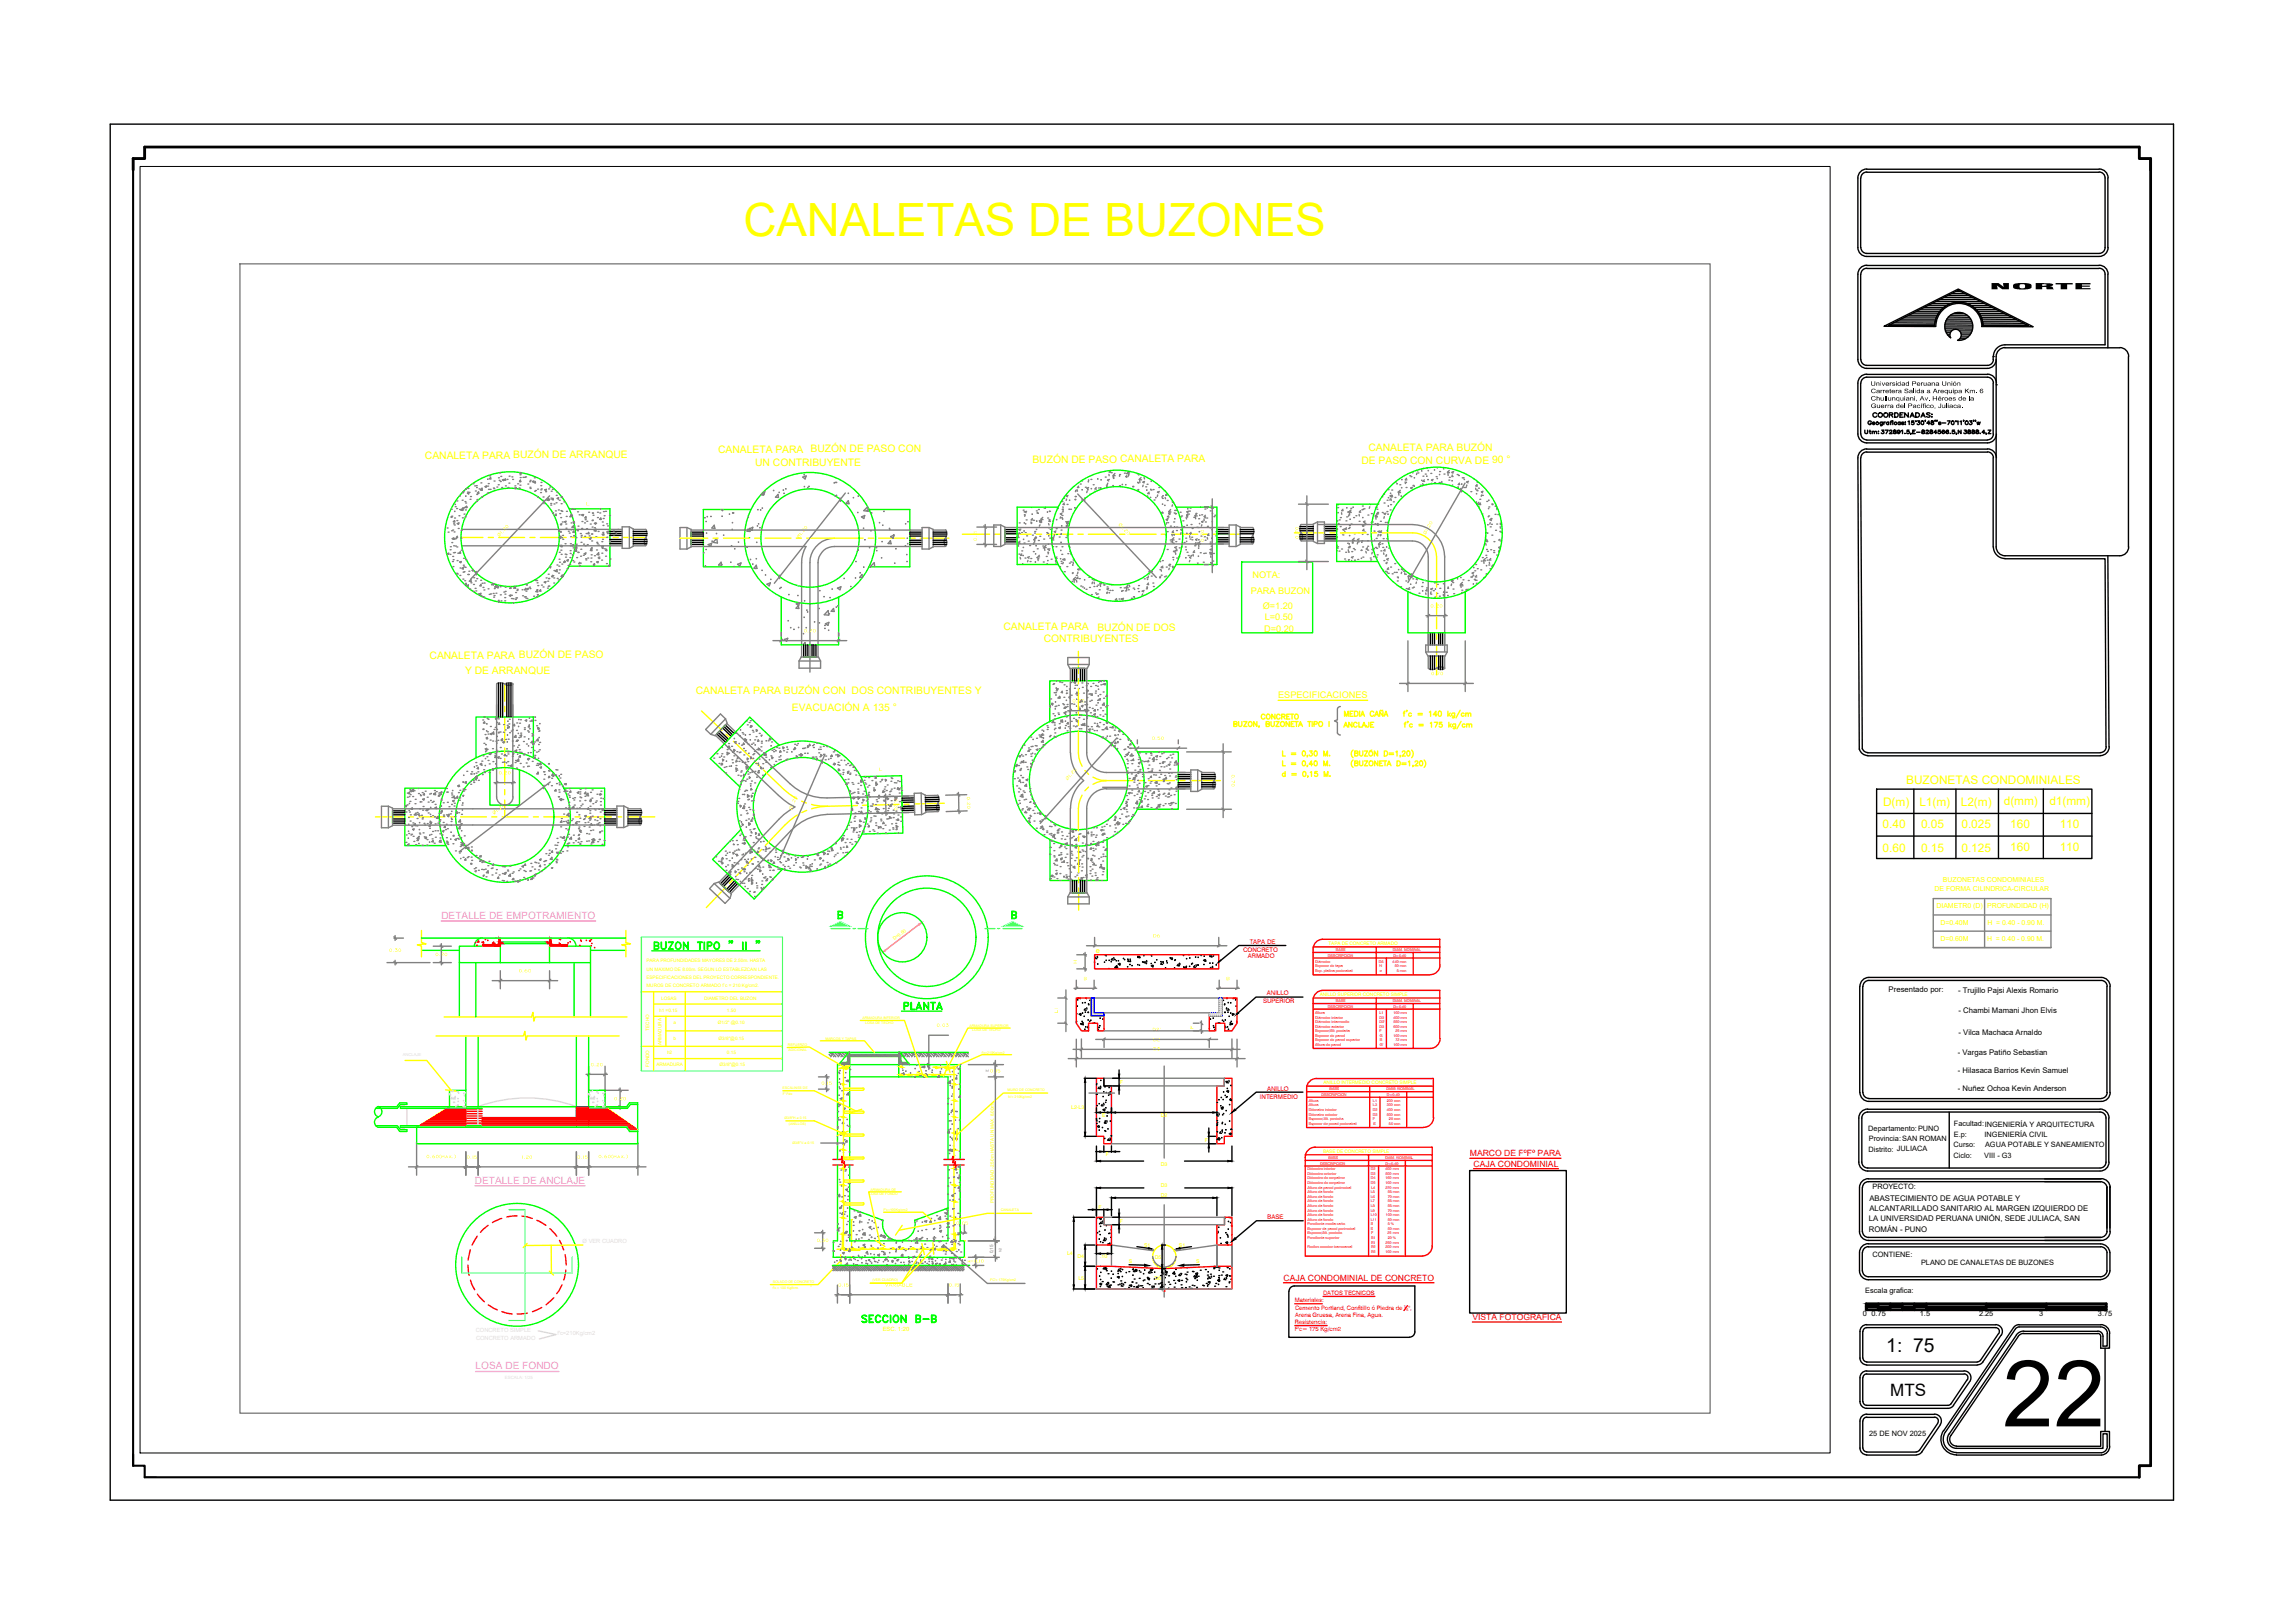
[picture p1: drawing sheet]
<svg xmlns="http://www.w3.org/2000/svg" width="420mm" height="297mm" viewBox="0 0 420 297" stroke-linecap="round" stroke-linejoin="round" font-family="sans-serif">
<defs><g id="words">
<text font-size="16.9" x="366.6" y="261.1">22</text>
<text font-size="8.4" fill="#ff0" x="136.1" y="43.2">CANALETAS DE BUZONES</text>
<text font-size="3.5" x="345.3" y="247.4">1: 75</text>
<text font-size="3.1" x="346.1" y="255.6">MTS</text>
<g font-size="2.2" fill="#ff0">
<text x="349" y="143.5">BUZONETAS CONDOMINIALES</text>
<text x="344.7" y="147.5">D(m)</text>
<text x="351.4" y="147.4">L1(m)</text>
<text x="359" y="147.4">L2(m)</text>
<text x="366.8" y="147.3">d(mm)</text>
<text x="375.2" y="147.3">d1(mm)</text>
<text x="344.7" y="151.6">0.40</text>
<text x="344.7" y="155.9">0.60</text>
<text x="351.7" y="151.6">0.05</text>
<text x="351.7" y="155.9">0.15</text>
<text x="359.1" y="151.6">0.025</text>
<text x="359.1" y="155.9">0.125</text>
<text x="368" y="151.5">160</text>
<text x="368" y="155.8">160</text>
<text x="377.1" y="151.5">110</text>
<text x="377.1" y="155.8">110</text>
</g>
<g font-size="1.9" fill="#ff0">
<text x="77.8" y="83.9">CANALETA PARA BUZÓN DE ARRANQUE</text>
<text x="131.5" y="82.9">CANALETA PARA BUZÓN DE PASO CON</text>
<text x="250.5" y="82.6">CANALETA PARA BUZÓN</text>
<text x="138.2" y="85.2">UN CONTRIBUYENTE</text>
<text x="189" y="84.7">BUZÓN DE PASO CANALETA PARA</text>
<text x="249.2" y="84.9">DE PASO CON CURVA DE 90 °</text>
<text x="183.7" y="115.4">CANALETA PARA</text>
<text x="191.1" y="117.6">CONTRIBUYENTES</text>
<text x="200.9" y="115.4">BUZÓN DE DOS</text>
<text x="78.6" y="120.6">CANALETA PARA BUZÓN DE PASO</text>
<text x="85.1" y="123.3">Y DE ARRANQUE</text>
<text x="127.4" y="126.9">CANALETA PARA BUZÓN CON DOS CONTRIBUYENTES Y</text>
<text x="145" y="130.1">EVACUACIÓN A 135 °</text>
</g>
<g font-size="1.9" fill="#df7fff">
<text x="80.8" y="168.2">DETALLE DE EMPOTRAMIENTO</text>
<text x="86.9" y="216.6">DETALLE DE ANCLAJE</text>
<text x="87.1" y="250.6">LOSA DE FONDO</text>
</g>
<g font-size="1.7" fill="#ff0">
<text x="229.3" y="105.8">NOTA:</text>
<text x="229" y="108.7">PARA BUZON</text>
<text x="231.2" y="111.4">Ø=1.20</text>
<text x="231.5" y="113.4">L=0.50</text>
<text x="231.4" y="115.6">D=0.20</text>
<text x="234" y="127.8">ESPECIFICACIONES</text>
</g>
<g font-size="1.6" fill="#f00">
<text x="269.1" y="211.7">MARCO DE FºFº PARA</text>
<text x="269.8" y="213.6">CAJA CONDOMINIAL</text>
<text x="235" y="234.4">CAJA CONDOMINIAL DE CONCRETO</text>
<text x="269.6" y="241.6">VISTA FOTOGRAFICA</text>
</g>
<g font-size="1.4">
<text x="345.8" y="181.6">Presentado por:</text>
<text x="358.5" y="181.7">- Trujillo Pajsi Alexis Romario</text>
<text x="358.5" y="185.4">- Chambi Mamani Jhon Elvis</text>
<text x="358.5" y="189.3">- Vilca Machaca Arnaldo</text>
<text x="358.4" y="193">- Vargas Patiño Sebastian</text>
<text x="358.4" y="196.4">- Hilasaca Barrios Kevin Samuel</text>
<text x="358.4" y="199.6">- Nuñez Ochoa Kevin Anderson</text>
<text x="342.3" y="219.8">ABASTECIMIENTO DE AGUA POTABLE Y</text>
<text x="342.3" y="221.6">ALCANTARILLADO SANITARIO AL MARGEN IZQUIERDO DE</text>
<text x="342.2" y="223.5">LA UNIVERSIDAD PERUANA UNIÓN, SEDE JULIACA, SAN</text>
<text x="342.2" y="225.5">ROMÁN - PUNO</text>
<text x="341.5" y="236.6">Escala grafica:</text>
<text x="341" y="240.8">0</text>
<text x="342.6" y="240.8">0.75</text>
<text x="351.5" y="240.8">1.5</text>
<text x="362.3" y="240.8">2.25</text>
<text x="373.3" y="240.8">3</text>
<text x="384.1" y="240.8">3.75</text>
</g>
<g font-size="1.3">
<text x="342.5" y="70.6">Universidad Peruana Unión</text>
<text x="342.5" y="72">Carretera Salida a Arequipa Km. 6</text>
<text x="342.5" y="74.7">Guerra del Pacífico, Juliaca.</text>
<text x="342.5" y="73.3">Chullunquiani, Av. Héroes de la</text>
<text x="342" y="206.9">Departamento:PUNO</text>
<text x="342.1" y="208.9">Provincia:SAN ROMAN</text>
<text x="357.7" y="206.1">Facultad:INGENIERÍA Y ARQUITECTURA</text>
<text x="357.7" y="208.1">E.p:</text>
<text x="363.3" y="208.1">INGENIERÍA CIVIL</text>
<text x="363.4" y="210">AGUA POTABLE Y SANEAMIENTO</text>
<text x="342.1" y="210.8">Distrito: JULIACA</text>
<text x="357.7" y="210">Curso:</text>
<text x="357.7" y="211.9">Ciclo:</text>
<text x="363.3" y="211.9">VIII - G3</text>
<text x="342.8" y="217.7">PROYECTO:</text>
<text x="342.8" y="230">CONTIENE:</text>
<text x="351.7" y="231.5">PLANO DE CANALETAS DE BUZONES</text>
<text x="342.2" y="262.8">25 DE NOV 2025</text>
</g>
<g font-size="1.3" fill="#ff0">
<text x="355.7" y="161.4">BUZONETAS CONDOMINIALES</text>
<text x="354.2" y="163.1">DE FORMA CILINDRICA-CIRCULAR</text>
<text x="354.5" y="166.1">DIAMETR0 (D)</text>
<text x="363.8" y="166.2">PROFUNDIDAD (H)</text>
<text x="355.2" y="169.3">D=0.40M</text>
<text x="355.2" y="172.3">D=0.60M</text>
<text x="363.8" y="172.2">H = 0.40 - 0.90 M.</text>
<text x="363.8" y="169.4">H = 0.40 - 0.90 M.</text>
<text x="200.6" y="174.5">e</text>
</g>
<text font-size="1.2" fill="#f00" x="232" y="223.1">BASE</text>
<g font-size="1.1" fill="#f00">
<text x="228.8" y="172.7">TAPA DE</text>
<text x="227.6" y="174.3">CONCRETO</text>
<text x="228.5" y="175.3">ARMADO</text>
<text x="231.3" y="183.6">SUPERIOR</text>
<text x="231.9" y="182.2">ANILLO</text>
<text x="230.7" y="201.1">INTERMEDIO</text>
<text x="232" y="199.6">ANILLO</text>
<text x="237.1" y="238.3">Materiales:</text>
<text x="237.1" y="239.8">Cemento Portland, Confitillo ó Piedra de</text>
<text x="242.2" y="237">DATOS TECNICOS</text>
<text x="257.8" y="239.8">&quot;,</text>
<text x="237.1" y="242.3">Resistencia:</text>
<text x="237.1" y="243.7">F'c= 175 Kg/cm2</text>
<text x="237.1" y="241">Arena Gruesa, Arena Fina, Agua.</text>
</g>
<text font-size="1.1" fill="#ff0" x="161.6" y="243.6">ESC. 1:20</text>
<g font-size="1" fill="#ff0">
<text x="196.1" y="203">L2-L3</text>
<text x="205" y="198.4">F</text>
<text x="201.8" y="204.5">E</text>
<text x="212.5" y="204.5">D2</text>
<text x="220.6" y="209">F</text>
<text x="202.5" y="211.7">F</text>
<text x="212.5" y="213.4">D3</text>
<text x="201.1" y="221.2">F</text>
<text x="212.5" y="217.2">D3</text>
<text x="212.5" y="219">D2</text>
<text x="205" y="223.8">F</text>
<text x="195.4" y="229.7">L4</text>
<text x="197.3" y="230.2">D4</text>
<text x="201.4" y="230.3">.10</text>
<text x="206.7" y="231.2">S</text>
<text x="209.5" y="228.2">S1</text>
<text x="211.4" y="230.4">D5</text>
<text x="215.8" y="228.2">S1</text>
<text x="219" y="231.2">S</text>
<text x="197.4" y="234.2">L5</text>
<text x="211.4" y="234.3">D6</text>
</g>
<text font-size="1" fill="#dcdcdc" x="87.1" y="243.8">CONCRETO SIMPLE</text>
<g font-size=".9" fill="#ff0">
<text x="107.3" y="92.5">L</text>
<text x="91.3" y="98.3" transform="rotate(-47 91.3 98.3)">Ø 1.20</text>
<text x="146.2" y="98.6" transform="rotate(-51 146.2 98.6)">Ø 1.20</text>
<text x="178.8" y="99" transform="rotate(-90 178.8 99)">0.21</text>
<text x="204.7" y="96" transform="rotate(47 204.7 96)">Ø 1.20</text>
<text x="220.4" y="99.2" transform="rotate(-90 220.4 99.2)">0.70</text>
<text x="237.7" y="98.6" transform="rotate(-90 237.7 98.6)">0.70</text>
<text x="261" y="97.9" transform="rotate(-61 261 97.9)">Ø 1.20</text>
<text x="261.9" y="111.2">0.20</text>
<text x="147.1" y="115.7">0.70</text>
<text x="262" y="123.6">0.70</text>
<text x="196.3" y="128.6">0.20</text>
<text x="210.8" y="135.4">0.50</text>
<text x="91.3" y="141.7">0.20</text>
<text x="160.9" y="141.1">L</text>
<text x="195.4" y="142.9" transform="rotate(-48 195.4 142.9)">Ø 1.20</text>
<text x="225.5" y="141.8" transform="rotate(90 225.5 141.8)">0.70</text>
<text x="90.4" y="149.1" transform="rotate(-38 90.4 149.1)">Ø 1.20</text>
<text x="144.9" y="148.3" transform="rotate(-66 144.9 148.3)">Ø 1.20</text>
<text x="163.6" y="146.1" transform="rotate(89 163.6 146.1)">0.20</text>
<text x="177" y="145.8" transform="rotate(89 177 145.8)">0.20</text>
<text x="211.1" y="171.6">D6</text>
<text x="243.2" y="172.9">TAPA DE CONCRETO ARMADO</text>
<text x="71.2" y="174.2">0.30</text>
<text x="79.7" y="174.9">0.20</text>
<text x="94.9" y="178">0.60</text>
<text x="118.3" y="176.1">PARA PROFUNDIDADES MAYORES DE 2.50m. HASTA</text>
<text x="118.3" y="179.1">ESPECIFICACIONES DEL PROYECTO CORRESPONDIENTE.</text>
<text x="118.3" y="177.7">UN MAXIMO DE 8.00m. SEGUN LO ESTABLEZCAN LAS</text>
<text x="197.1" y="176.3" transform="rotate(-90 197.1 176.3)">H</text>
<text x="198.4" y="179.4">B</text>
<text x="224.5" y="179.4">B</text>
<text x="118.3" y="180.7">MUROS DE CONCRETO ARMADO f`c = 210 Kg/cm2.</text>
<text x="120.7" y="185.2">h1 =0.15</text>
<text x="121.1" y="183">LOSAS</text>
<text x="128.9" y="183">DIAMETRO DEL BUZON</text>
<text x="133.1" y="185.2">1.50</text>
<text x="193.7" y="185.4" transform="rotate(-90 193.7 185.4)">L1</text>
<text x="241.6" y="182.3">ANILLO SUPERIOR CONCRETO SIMPLE</text>
<text x="118.9" y="188.6" transform="rotate(-90 118.9 188.6)">TECHO</text>
<text x="121.1" y="191.2" transform="rotate(-90 121.1 191.2)">ARMADURA</text>
<text x="123.3" y="190.4">b</text>
<text x="123.3" y="187.4">a</text>
<text x="131.4" y="187.4">Ø1/2&quot; @0.10</text>
<text x="131.6" y="190.4">Ø3/8&quot;@0.15</text>
<text x="171.5" y="187.9">0.03</text>
<text x="211" y="188.7">D2'</text>
<text x="211.1" y="190.6">D2</text>
<text x="218.5" y="188.3" transform="rotate(-90 218.5 188.3)">F</text>
<text x="108.1" y="195.1">0.20</text>
<text x="118.9" y="195.3" transform="rotate(-90 118.9 195.3)">FONDO</text>
<text x="120.2" y="195.2">ARMADURA</text>
<text x="122.1" y="192.9">h2</text>
<text x="131.7" y="195.1">Ø3/8&quot;@0.15</text>
<text x="133.1" y="192.9">0.15</text>
<text x="181.2" y="196.3">0.15</text>
<text x="211.1" y="192.2">D3</text>
<text x="112.4" y="201.4">0.20</text>
<text x="150.4" y="198.5">0.15</text>
<text x="242.3" y="198.4">ANILLO INTERMEDIO CONCRETO SIMPLE</text>
<text x="78" y="211.9">0.60(max.)</text>
<text x="85.4" y="212.1">0.15</text>
<text x="95.5" y="212.1">1.20</text>
<text x="105.6" y="212.1">0.15</text>
<text x="109.5" y="211.9">0.60(max.)</text>
<text x="242.2" y="211">BASE DE CONCRETO SIMPLE</text>
<text x="149.5" y="227.3">0,30</text>
<text x="177.1" y="231.1">h=0,10</text>
<text x="153.4" y="235.5">0.15</text>
<text x="162" y="235.5">VARIABLE</text>
<text x="173.7" y="235.5">0.15</text>
</g>
<text font-size=".9" fill="#808080" x="175" y="224.1">0.05</text>
<g font-size=".8" fill="#ff0">
<text x="163.8" y="172.1" transform="rotate(-37 163.8 172.1)">D=0,60</text>
<text x="181.9" y="220.2" transform="rotate(-90 181.9 220.2)">PROFUNDIDAD 2.50m HASTA UN MAX. 8.00m.</text>
</g>
<text font-size=".8" fill="#808080" x="181.8" y="229.4" transform="rotate(-90 181.8 229.4)">0,15</text>
<g font-size=".8" fill="#f00">
<text x="257" y="239.4">1</text>
<text x="257.4" y="239.9">4</text>
</g>
<g font-size=".7" fill="#f00">
<text x="240.8" y="176.2">Diámetro</text>
<text x="240.8" y="177">Espesor de tapa</text>
<text x="240.8" y="177.9">Esp. platina perimetral</text>
<text x="243.1" y="175.1">DESCRIPCION</text>
<text x="244.6" y="174.1">BASE</text>
<text x="252.4" y="176.2">D6</text>
<text x="252.5" y="177">H</text>
<text x="252.6" y="177.9">e</text>
<text x="255" y="176.2">440 mm</text>
<text x="255" y="174.1">DIAM. NOMINAL</text>
<text x="255.1" y="175.1">D=0.40</text>
<text x="255.3" y="177">50 mm</text>
<text x="255.7" y="177.9">5 mm</text>
<text x="240.8" y="185.6">Altura</text>
<text x="243.1" y="184.4">DESCRIPCION</text>
<text x="244.6" y="183.4">BASE</text>
<text x="252.5" y="185.6">L1</text>
<text x="255" y="183.4">DIAM. NOMINAL</text>
<text x="255.1" y="184.4">D=0.40</text>
<text x="255.1" y="185.6">100 mm</text>
<text x="240.8" y="188.9">Espesor/Alt. pestaña</text>
<text x="240.8" y="189.7">Espesor de pared</text>
<text x="240.8" y="190.6">Espesor de pared superior</text>
<text x="240.8" y="191.4">Altura de pared</text>
<text x="240.8" y="187.2">Diámetro intermedio</text>
<text x="240.8" y="186.4">Diámetro interior</text>
<text x="240.8" y="188.1">Diámetro exterior</text>
<text x="252.5" y="188.9">F</text>
<text x="252.5" y="187.2">D2'</text>
<text x="252.5" y="186.4">D2</text>
<text x="252.5" y="188.1">D3</text>
<text x="252.6" y="189.7">G</text>
<text x="252.6" y="190.6">B</text>
<text x="252.6" y="191.4">G'</text>
<text x="255.1" y="189.7">100 mm</text>
<text x="255.1" y="191.4">100 mm</text>
<text x="255.1" y="187.2">550 mm</text>
<text x="255.1" y="186.4">400 mm</text>
<text x="255.1" y="188.1">600 mm</text>
<text x="255.5" y="188.9">25 mm</text>
<text x="255.5" y="190.6">72 mm</text>
<text x="239.6" y="203.4">Diámetro interior</text>
<text x="239.6" y="202.5">Altura</text>
<text x="239.6" y="201.7">Altura</text>
<text x="241.9" y="200.6">DESCRIPCION</text>
<text x="243.4" y="199.5">BASE</text>
<text x="251.4" y="203.4">D2</text>
<text x="251.4" y="202.5">L3</text>
<text x="251.4" y="201.7">L1</text>
<text x="253.8" y="199.5">DIAM. NOMINAL</text>
<text x="253.9" y="200.6">D=0.40</text>
<text x="253.9" y="203.4">400 mm</text>
<text x="253.9" y="202.5">300 mm</text>
<text x="253.9" y="201.7">200 mm</text>
<text x="239.6" y="205">Espesor/Alt. pestaña</text>
<text x="239.6" y="205.9">Espesor de pared perimetral</text>
<text x="239.6" y="204.2">Diámetro exterior</text>
<text x="251.4" y="205">F</text>
<text x="251.4" y="204.2">D3</text>
<text x="251.4" y="205.9">E</text>
<text x="253.9" y="204.2">500 mm</text>
<text x="254.3" y="205">25 mm</text>
<text x="254.3" y="205.9">50 mm</text>
<text x="239.4" y="215">Diámetro exterior</text>
<text x="239.4" y="214.2">Diámetro interior</text>
<text x="239.4" y="215.8">Diámetro de empalme</text>
<text x="241.7" y="213.1">DESCRIPCION</text>
<text x="243.2" y="212.1">BASE</text>
<text x="250.9" y="215">D3</text>
<text x="250.9" y="214.2">D2</text>
<text x="250.9" y="215.8">D4</text>
<text x="253.6" y="212.1">DIAM. NOMINAL</text>
<text x="253.6" y="213.1">D=0.40</text>
<text x="253.6" y="215">500 mm</text>
<text x="253.6" y="214.2">400 mm</text>
<text x="253.6" y="215.8">160 mm</text>
<text x="239.4" y="217.5">Altura de pared perimetral</text>
<text x="239.4" y="218.4">Altura de fondo</text>
<text x="239.4" y="216.7">Diámetro de empalme</text>
<text x="239.4" y="219.2">Altura de fondo</text>
<text x="239.4" y="220">Altura de fondo</text>
<text x="239.4" y="220.9">Altura de fondo</text>
<text x="239.4" y="221.7">Altura de fondo</text>
<text x="250.9" y="218.4">L5</text>
<text x="250.9" y="216.7">D5</text>
<text x="250.9" y="219.2">L6</text>
<text x="250.9" y="220">L7</text>
<text x="250.9" y="220.9">L8</text>
<text x="250.9" y="221.7">L9</text>
<text x="251" y="217.5">L4</text>
<text x="253.6" y="217.5">270 mm</text>
<text x="253.6" y="216.7">100 mm</text>
<text x="254.1" y="218.4">85 mm</text>
<text x="254.1" y="219.2">70 mm</text>
<text x="254.1" y="220">85 mm</text>
<text x="254.1" y="220.9">55 mm</text>
<text x="254.1" y="221.7">70 mm</text>
<text x="239.4" y="225.9">Espesor/Alt. pestaña</text>
<text x="239.4" y="226.8">Pendiente superior</text>
<text x="239.4" y="222.6">Altura de fondo</text>
<text x="239.4" y="223.4">Altura de fondo</text>
<text x="239.4" y="224.2">Pendiente media caña</text>
<text x="239.4" y="225.1">Espesor de pared perimetral</text>
<text x="250.9" y="222.6">L10</text>
<text x="250.9" y="223.4">L11</text>
<text x="250.9" y="224.2">S</text>
<text x="251" y="225.1">E</text>
<text x="251" y="225.9">F</text>
<text x="251" y="226.8">S1</text>
<text x="251" y="227.6">R1</text>
<text x="253.6" y="227.6">250 mm</text>
<text x="253.7" y="222.6">100 mm</text>
<text x="254" y="225.9">25 mm</text>
<text x="254.1" y="226.8">20 %</text>
<text x="254.1" y="223.4">50 mm</text>
<text x="254.1" y="224.2">5 %</text>
<text x="254.1" y="225.1">50 mm</text>
<text x="239.4" y="228.5">Radios seccion transversal</text>
<text x="251" y="228.5">R2</text>
<text x="251" y="229.3">R3</text>
<text x="253.6" y="228.5">200 mm</text>
<text x="253.6" y="229.3">100 mm</text>
</g>
<text font-size=".7" fill="#ff0" x="181.9" y="214" transform="rotate(-90 181.9 214)">&gt;</text>
<g font-size=".6" fill="#ff0">
<text x="144.3" y="191.4">REFUERZO</text>
<text x="151.1" y="190.3">MARCOS Y TAPAS</text>
<text x="157.9" y="186.5">ARMADURA INFERIOR</text>
<text x="158.4" y="187.4">LOSA DE TECHO</text>
<text x="177.5" y="188">ARMADURA SUPERIOR</text>
<text x="178" y="188.8">LOSA DE TECHO</text>
<text x="144.3" y="192.3">ADICIONAL</text>
<text x="179.7" y="192.8">f'c=210Kg/cm2</text>
<text x="143.3" y="199.4">ESCALINES DE</text>
<text x="143.3" y="200.4">F°Fdo</text>
<text x="184.5" y="199.7">MURO DE CONCRETO</text>
<text x="184.6" y="200.9">fc'= 210Kg/cm2</text>
<text x="143.6" y="204.8">Ø3/8&quot;H.a 0.15</text>
<text x="144.4" y="205.8">(ANILLOS)</text>
<text x="145.1" y="209.4">Ø3/8&quot;V.a 0.15</text>
<text x="159.1" y="218.8">LOSA DE FONDO</text>
<text x="159.4" y="218">ARMADURA DE</text>
<text x="161.7" y="221.6">F'c=100Kg/cm2</text>
<text x="183.2" y="221.7">CANALETA</text>
<text x="141.5" y="234.9">SOLADO DE CONCRETO</text>
<text x="141.5" y="235.9">f'c = 100 Kgf/cm.</text>
<text x="159.7" y="234.4">(VER CUADRO)</text>
<text x="181.3" y="234.5">FC'= 175Kg/cm2</text>
</g>
<g font-size=".6" fill="#808080">
<text x="180.5" y="196.2">h1</text>
<text x="183.3" y="229.1" transform="rotate(-90 183.3 229.1)">h2</text>
</g>
<text font-size=".4" fill="#ff0" x="148.4" y="235.6">2</text>
<text font-size=".2" fill="#ff0" x="157.4" y="223.3">h2/2</text>
</g></defs>
<!-- layer: LINEA1 -->
<g fill="none" stroke="#0f0" stroke-width=".25">
<path d="M77.2 173.9h6.9M77.2 171.7h37.4M84.1 176.2v9.9M87.1 176.2v9.9M88.4 171.6a1.5 1.5 0 0 0-1.5 1.6M91.6 176.2h9v-3h7.5v12.9M91.6 172.4h9M100.6 172.7h-9v3.5h-7.5v-3h7.5M100.6 176.2h7.5M103.9 171.6a1.5 1.5 0 0 1 1.5 1.6M105.1 176.2v9.9M108.1 173.9h6.5"/>
<path d="M85.3 189.6v13M85.3 199.5h-3v3.1M87.5 189.6v13M105.5 189.6v16.7M107.8 199.5h3v3.1M107.8 189.6v13M76.3 206.3v3h40.4v-2.2"/>
<circle cx="94.7" cy="231.5" r="11.2"/>
</g>
<!-- layer: MUROS -->
<g fill="none" stroke="#0ff" stroke-width=".25">
<path d="M91.1 107.1h.1M146 107.2h.1M202.3 106.8h.1M260.8 106.2h.1M90.2 158.2h.1M151.6 155.3h.1M195.2 151.6h.1M91.3 171.7v1.2h-3v.3M91.6 171.7v.7M91.6 172.7v.5M92.1 172.4v.3M100.1 172.4v.3"/>
<path d="M100.6 171.7v.7M100.6 172.7v.5M100.9 171.7v1.2h3v.3M73.3 206v.3"/>
</g>
<!-- layer: ACHURADO -->
<g fill="none" stroke="#808080" stroke-width=".25">
<path d="M43.9 48.3h269.2v210.3h-269.2zM81.9 96.6h.1M82 97.4h.1M82.6 94.6h.1M82.6 94.7h.1M82.6 93.2h.1M82.7 97.1h.1M82.7 99.3h.1M82.7 94.5h.1M82.8 98.6l.3-.1-.1 .2zM82.9 97h.1M83 95.5l.2-.2 .1 .2z"/>
<path d="M83 95.9h.1M83 99.9h.1M83.1 98.6h.1M83.1 97.4h.1M83.1 98.7h.1M83.2 96.1h.1M83.2 94.8h.1M83.3 92.7h.1M83.4 99.9h.1M83.4 98.6h.1M83.6 93.1h.1M83.6 91.7h.1"/>
<path d="M83.6 95.3h.1M83.7 98.2l.1 .2h-.2zM83.7 95.8l.3-.1-.1 .3zM83.9 96.7h.1M84 94.4h.1M84.1 90.8h.1M84.1 93.2h.1M84.4 98.5h.1M84.4 97.1h.1M84.6 91.6h.1M84.7 90.2h.1M84.7 94.8h.1"/>
<path d="M84.7 93l.2-.1v.3zM84.7 93v.4h-.3zM84.9 89.9l-.1 .1M84.9 94.1h.1M85 92.9h.1M85.1 91.8h.1M85.2 94.6h.1M85.2 93.3h.1M85.2 92.1h.1M85.4 92.8h.1M85.4 92.7l.1 .2h-.3zM85.6 90.1h.1"/>
<path d="M85.6 90.3l.2-.1v.2zM85.7 89.4h.1M85.9 90.1h.1M86 91.4h.1M86.1 90.9h.1M86.6 88.5h.1M86.9 88.9h.1M87 89.9h.1M87.2 88.9h.1M87.2 91.8h.1M87.3 90.5h.1M87.3 91.4h.1"/>
<path d="M87.4 90.2l.2-.2 .1 .3zM87.7 89.5h.1M88 89.6l.3-.2v.3zM88 88.4h.1M88.1 89.7h.1M88.2 91h.1M88.8 89.1l.3-.1-.1 .2zM88.9 89h.1M89.2 90.2h.1M89.3 89h.1M89.4 88.5h.1M89.4 89.6h.1"/>
<path d="M89.6 87.1h.1M89.7 89.6h.1M89.8 87.4l.1 .3-.3-.1zM90.3 89.3h.1M90.4 89.4h.1M90.5 88h.1M91 89.1h.1M91.2 88.7h.1M91.3 87.4h.1M91.4 87.9h.1M91.5 86.6h.1M91.6 88.1h.1"/>
<path d="M91.7 87.2h.1M91.8 89.2h.1M92 87.8l.3-.1-.1 .3zM92.5 88.9h.1M92.5 87.7l.1 .2h-.2zM92.8 87.7h.1M93 89.2h.1M93.2 88.4h.1M93.2 87.2h.1M93.7 87.3h.1M93.8 87.7h.1M94.3 88.9h.1"/>
<path d="M94.4 89.4h-.1l.2-.1v.1M94.8 88.5h.1M95 89.3h.1M95.1 89.4h.1M95.2 88.2h.1M95.2 88.8h.1M95.2 86.9h.1M95.2 87.4h.1M95.3 87.9v.2h-.2zM95.3 86.6h-.1l.2 .1v-.1M95.7 87.4h.1M96 87.4h.1"/>
<path d="M96.2 87.3h.1M96.6 88.6h.1M97 88.2h.1M97 89.2h.1M97.1 89.4h.1M97.1 87.9h.1M97.5 88.1l.2-.1-.1 .3zM97.8 87.4h.1M97.9 89.9h.1M98 88.1v.3l-.2-.1zM98 89.8h.1M98.4 89.5h.1"/>
<path d="M99 90.2h.1M99 89.6h.1M99 88.9h.1M99 88.3h.1M99.1 89.5h.1M99.4 91h.1M99.7 89.6h.3l-.1 .2zM99.9 90h.1M100.4 91.5h.1M100.4 89.5h.1M100.4 91.2l.1 .4h-.4zM100.5 91.4h.1"/>
<path d="M100.6 90.7l-14.4 15.3M100.7 89.1h.1M100.8 92.1h.1M100.8 92.4h.1M100.9 91.2h.1M100.9 89.9h.1M101.1 89.6h.1M101.2 93.9l.1-.1v.3M101.2 91.2l.1 .3-.2-.1zM101.4 92.2h.1M101.7 93.5h.1M101.8 92h.1"/>
<path d="M101.8 94.1v.2h-.2zM101.8 90.7h.1M101.9 90.1h.1M102 91.2l.3-.1-.1 .2zM102.2 93.3h.1M102.3 97v.2M102.4 91.6h.1M102.4 99.8h.1M102.4 98.2h.3l-.1 .2zM102.5 94h.1M102.5 98.5h.1M102.6 97.3h.1"/>
<path d="M102.6 97.4h.1M102.6 96h.1M102.6 94.7h.1M102.7 93.5h.1M102.7 95.9h.1M102.7 92.2h.1M102.7 91h.1M102.8 90.9h.1M102.9 98.4h.1M102.9 93.6h.1M102.9 99.8v.3l-.2-.1zM102.9 95.5h.1"/>
<path d="M103 98h.1M103 98.7h.1M103.2 91.8h.1M103.4 95.5l.2-.1-.1 .2zM103.4 99.5h.1M103.6 95.9h.1M103.6 96.7h.1M103.7 94.5h.1M103.7 93.6h.1M104 97.2h.1M104.2 97.6h.1M104.4 99.9h.1"/>
<path d="M104.4 99.5h.1M104.5 98.2h.1M104.5 94.1h.1M104.5 97h.1M104.5 94.3v.3h-.2zM104.5 95.7h.1M104.6 94.4h.1M104.7 93.2h.1M104.7 99.8l.3-.1-.1 .2zM104.9 95.5h.1M105 95.6h.1M105 95.7h.1"/>
<path d="M105 98.1h.1M105 96.2l.1 .3h-.4zM105.1 98h.1M105.1 97.2v.2h-.2zM105.1 93.2h.1M105.4 99.8h.1M105.4 98.4h.1M105.5 99.6h.1M105.6 97l.3-.1-.1 .2zM105.7 93.7h.1M105.8 96.3h.1M106 94.2h.1"/>
<path d="M106.2 97.6h.1M106.4 98.3h.1M106.4 99.3h.1M106.4 98h.1M106.5 96.9h.1M106.5 96.7h.1M106.5 94.2h.1M106.5 95.4h.1M106.5 94.3l.3-.1v.2zM106.6 94.2h.1M106.8 99.6h.1M107 95.7h.1"/>
<path d="M107 98.2h.1M107.1 99.9h.1M107.1 95.1h.1M107.3 94.6v.2h-.2zM107.3 97.6h.1M107.4 96.8h.1M107.4 95.4h.1M107.5 99.7h.1M107.8 93.8h.1M107.8 97.4l.1 .3-.3-.1zM107.9 98.1h.1M107.9 98.6l.3-.1-.1 .2z"/>
<path d="M108.1 95.9h.1M108.3 97.7h.1M108.3 99h.1M108.4 97.7h.1M108.4 95.3h.1M108.4 96.5h.1M108.4 93.9h.1M108.4 95.2h.1M108.5 93.9h.1M108.6 94.3h.1M108.8 97.1l.3-.3v.4zM108.8 96.6h.1"/>
<path d="M108.8 95.8l.3-.1-.1 .2zM109 95.8h.1M109.1 98.2h.1M109.2 99.3h.1M109.3 99.5h.1M109.4 93.8h.1M109.4 94.7h.1M109.5 97.3h.1M109.5 99.8h.1M109.8 93.9h.1M109.8 95.1h.1M109.9 93.1l.1 .1"/>
<path d="M110 94.8l.1 .3-.3-.1 .2-.2M110 93.1v.1M110.2 99.1h.1M110.2 97.8h.1M110.2 100h.1M110.3 95.5h.1M110.3 97.8h.1M110.3 98.7h.1M110.3 97.4h.1M110.4 96.2h.1M110.4 94.9h.1M110.5 93.6h.1"/>
<path d="M110.5 97.7l.1 .2h-.3zM110.6 94.4h.1M110.9 93.6h.1M111.1 95.9h.1M111.1 98.3h.1M111.1 97.4l.3-.2-.1 .3zM111.2 97.6h.1M111.2 96.3h.1M111.6 99.1h.1M111.6 94.3h.1M111.6 99.9h.1M111.6 99h.1"/>
<path d="M112.3 97.2h.1M112.3 97.9h.1M112.6 97.5h.1M112.8 97.8h.1M112.9 97.7l-.1 .1M129.7 99.7l.6-.3-.2 .6zM130.8 96.1l.1 .6-.6-.1zM131.2 98.5l.1 .9-.8-.1zM132 93.2l.3 .3 .1-.3M137.2 96.7l.1 .6-.5-.1zM137.2 96.8l.6-.3-.1 .6zM139.7 90.1v.5l-.4-.1"/>
<path d="M139.7 90.2l.3-.2-.1 .5-.4-.2M142.4 90.5l.1 .5h-.5zM147 87.3l.6-.2-.2 .6zM152.9 90.7h.1l-.1 .1M154.8 90.2l-13 16.6M155.3 91.6l.1 .6-.5-.1zM157.7 94.6l.6-.3-.2 .6zM158.8 92.8l-.7 .7 .8 .1v-.7M163 99l.1 .5h-.5zM163.1 98.2l.6-.3-.2 .6zM178.8 96.5h3.6M178.8 99.6h3.6"/>
<path d="M180.4 96v4.1M186.4 98.4h.1M186.4 98l-.2 .2h.3M186.4 99.6l.1 .4M186.5 99.3h.1M186.6 95.7h.1M186.6 97.6h.1M186.6 97.5l-.1 .3M186.7 99l-.4 .4 .5 .1M186.9 96.8l-.4 .1 .3 .2M187 97.5h.1M187.3 93.4h.1"/>
<path d="M187.5 99.4h.1M187.5 93.7h.1M187.7 97.5h.1M187.7 94.2l-.1 .3M187.9 95.2h.1M187.9 98.1h.1M187.9 93.6l-.3 .1 .3 .1M188.2 99h.1M188.5 99.9h.1M188.8 95.5v.3M188.8 92.9h.1M189 97.9h.1"/>
<path d="M189 94.9l-.2 .3h.3M189.2 95.2h.1M189.3 99.3l-.1 .3M189.4 97.6h.1M189.4 98.9v.3M189.4 97.3h.1M189.6 98.6l-.3 .1 .2 .2M189.6 98.2l-.2 .3h.3M189.7 93.5h.1M190.1 98.9h.1M190.1 93.2h.1M190.3 95.3h.1"/>
<path d="M190.4 98.2h.1M190.4 96l-.1 .3M190.6 95.2l.1 .4M190.7 95.4l-.4 .1 .3 .2M190.9 99.9h.1M190.9 94.7l-.3 .3 .4 .1M191.1 98.7h.1M191.2 93h.1M191.5 92.8l-.1 .2M191.5 99.8l-.3 .3 .3 .1M191.6 97.5h.1M191.8 94.8h.1"/>
<path d="M191.8 97.6h.1M192 95.8l.1 .3M192.1 93.6h.1M192.2 98.5h.1M192.3 96.9h.1M192.3 95.2l-.2 .2h.2M192.6 99.2v.3M192.7 95.4h.1M192.7 98.5h.1M192.8 98.3h.1M192.9 98.5l-.3 .3h.3M193.1 97.9l-.1 .2"/>
<path d="M193.3 97.2l-.3 .1 .2 .1M193.4 96.8h.1M193.6 93.1h.1M193.9 98.3h.1M194.2 94.6l-.1 .3M194.2 97.8h.1M194.3 97h.1M194.4 94.3h.1M194.4 93.9l-.3 .2 .2 .1M194.5 93.7h.1M194.6 92.7v.3M194.8 92.1l-.2 .2 .3 .1"/>
<path d="M194.8 90.9l.1 .3M195 90.7h.1M195.1 95.5h.1M195.1 96.5h.1M195.1 98.4h.1M195.2 96.1l.1 .3M195.3 91.3l-.1 .3M195.4 98h.1M195.4 92.3h.1M195.4 95.9l.1 .4M195.5 95.4l-.2 .3h.2M195.5 90.7l-.3 .1 .2 .1"/>
<path d="M195.6 99.7h.1M195.7 95.4l-.3 .4h.4M195.7 99.9h.1M196 93.2h.1M196.8 90.9h.1M196.9 90.9h.1M197.2 89.6l.1 .3M197.3 90.4l14.4 15.3M197.5 89l-.2 .2h.2M197.8 88.6h.1M198.7 89.2h.1M199 89.9v.3"/>
<path d="M199.3 89.2l-.3 .2 .2 .1M199.5 90.5h.1M199.7 87.7h.1M200.1 88.7h.1M200.4 89.9v.1M200.7 89.2l-.2 .3h.2M201.1 89.3h.1M202.3 87.3h.1M202.6 88.8h.1M202.8 88.4l-.1 .3M203 86.8l.1 .3M203.1 87.7l-.3 .2 .2 .1"/>
<path d="M203.3 86.1l-.2 .3h.3M203.4 86.5h.1M203.8 87.2l.1 .4M204.1 86.6l-.3 .4 .4 .1M205 86.9h.1M205 88.9h.1M205.9 86.6h.1M206.2 87.1l.1 .3M206.5 86.4l-.2 .3h.3M206.5 86.4l.3 .2M206.6 87l-.1 .2M206.9 86.3l-.4 .1"/>
<path d="M207.4 89.1h.1M207.4 89h.1M208.2 86.7h.1M208.3 89.6h.1M208.6 87.9l.1 .4M208.9 87.4l-.3 .3 .4 .1M209.3 88.8l-.1 .3M209.5 87.4v.3M209.5 88.1l-.3 .2 .3 .1M209.7 89.1h.1M210 88.6h.1M210.1 90.7v.3"/>
<path d="M210.4 90.1l-.3 .2 .3 .1M210.7 89.7h.1M211.1 89.6h.1M211.3 91.5h.1M211.9 90.6v.3M212.2 89.2h.1M212.2 89.9l-.3 .2 .3 .1M212.6 93.9h.1M212.8 91.2h.1M212.8 93.9h.1M213.1 89.8h.1M213.3 91l.1 .3"/>
<path d="M213.6 95.7l-.1 .3M213.6 90.4l-.2 .2 .2 .1M213.7 94.9h.1M213.7 91.6h.1M213.7 97.3h.1M213.7 94.5h.1M213.8 95.7h.1M213.8 95l-.3 .1 .2 .2M213.9 94.4l.1 .3M214 93.8l.1 .4M214.2 93.8l-.2 .2 .3 .1M214.2 98.8h.1"/>
<path d="M214.3 96.3h.1M214.3 93.2l-.3 .4 .4 .1M214.4 99.2h.1M214.6 97.8v.3M214.6 98.9l.1 .4M214.7 92.4l-.1 .3M214.7 91.8h-.1l.2 .2M214.8 97.1l-.2 .3h.3M214.9 95.5h.1M214.9 98.4l-.3 .3 .4 .1M215 93.9h.1M215.2 94h.1"/>
<path d="M215.3 99.1h.1M215.3 93.4h.1M215.4 97.1h.1M215.4 96.5h.1M215.8 98.7h.1M216.1 93.8h.1M216.1 94.6h.1M216.2 97.5l-.1 .2M216.3 94.4h.1M216.5 96.8l-.3 .1 .2 .2M216.6 95.3h.1M216.7 96.4h.1"/>
<path d="M216.8 99.3h.1M217.1 98.5h.1M217.2 94.7v.3M217.3 94.2l-.1 .3M217.5 94.1l-.3 .2h.3M217.6 94.1h.1M217.6 93.5l-.3 .2 .2 .1M217.7 93.5h.1M217.8 98.1v.3M217.9 98.7h.1M217.9 93h.1M218 96h.1"/>
<path d="M218 97.4l-.2 .3h.3M218.2 98.3h.1M218.2 98.8h.1M218.3 96.7h.1M218.6 94.7h.1M218.7 99.9h.1M218.8 94.5l.1 .4M218.9 99.7h.1M218.9 94h.1M218.9 99.3l-.1 .3M219.1 96.5h.1M219.1 94l-.3 .4h.4"/>
<path d="M219.2 99.4h.1M219.2 98.6l-.3 .1 .2 .2M219.4 96.5h.1M219.4 94.9h.1M219.4 99.6l.1 .5M219.7 99.1l-.3 .4 .4 .1M220 94.2h.1M220 96l-.1 .3M220.3 95.4l-.3 .1 .2 .1M220.4 95l.1 .3M220.4 92.8h.9M220.5 94.8h.1"/>
<path d="M220.6 93.2h.1M220.7 95.5h.1M220.7 94.3l-.2 .3h.2M220.9 94.8h.1M221 98.4l.1 .3M221.1 96.3h.1M221.1 92.8l-.1 .2M221.3 97.7l-.2 .2 .2 .1M221.5 96.6h.1M221.6 99.2h.1M221.6 93.5h.1M221.6 99.5h.1"/>
<path d="M221.7 93h.1M221.9 91.3v13.5M222.2 94.6h.1M222.4 94.3h.1M222.7 99.3h.1M222.7 97.8l-.1 .3M222.7 97.7h.1M222.8 97.3h-.1l.1 .1M237.7 92.3h5.5M239.3 90.7v13.6M244.9 92.9h.1M245 95.8h.1"/>
<path d="M245.2 95.2h.1M245.3 96.4h.1M245.4 94.7h.1M245.5 97.6h.1M245.6 93.8v.3M245.9 97.9h.1M245.9 93.2l-.3 .3h.3M245.9 97.5l-.1 .2M246.2 96.8l-.3 .1 .2 .2M246.2 97.2l.1 .3M246.4 95.3h.1M246.5 96.6l-.2 .2h.2"/>
<path d="M246.5 94.6h.1M246.7 99.4h.1M246.7 93.7h.1M246.9 96.7h.1M247 94.2l-.1 .3M247 96.2h.1M247 93.8l.1 .5M247.1 100l-.2 .2h.3M247.3 93.5l-.4 .2 .3 .1M247.3 93h.1M247.3 95.9h.1M247.3 93.3l-.3 .4 .4 .1"/>
<path d="M247.6 99.3h.1M247.6 99l.1 .4M247.8 94.7h.1M247.9 97.7h.1M247.9 98.5l-.3 .3 .4 .1M248.2 94.4h.1M248.6 99.3l-.1 .3M248.7 99.2h.1M248.7 97.6h.1M248.8 95.4h.1M248.8 94.1l.1 .3M248.8 98.6l-.3 .1 .2 .2"/>
<path d="M249.1 93.5l-.2 .2 .2 .1M249.3 99h.1M249.3 93.3h.1M249.4 92.6h.1M249.5 97.5v.3M249.5 96.3h.1M249.7 96l-.1 .3M249.7 93.1h.1M249.7 96.8l-.2 .3h.3M249.8 96h.1M249.8 97.4h.1M249.9 95.8h.1"/>
<path d="M249.9 95.4l-.3 .1 .2 .1M250.3 97.8h.1M250.3 99h.1M250.4 100h.1M250.4 94.3h.1M250.8 92.3l.1 .1M250.8 92.7l-.1 .3M251 95.6h.1M251.1 94h.1M251.2 95.5h.1M251.5 97.2h.1M251.9 94.6v.4"/>
<path d="M252 98.5h.1M252 92.8h.1M252 94.4l.1 .3M252.1 93.2h.1M252.1 95.8h.1M252.1 94.1l-.3 .4h.4M252.2 96.1h.1M252.2 93.8h.1M252.3 92.2h.1M252.3 93.8l-.2 .2 .3 .1M252.3 97.8v.3M252.5 99.7v.4"/>
<path d="M252.6 97.2l-.3 .1 .2 .1M252.7 97.8v.3M252.7 97.9h.1M252.7 95.4h.1M252.7 99.2l-.3 .4h.4M252.9 97.1l-.2 .3h.3M253 90.9h.1M253 99.5h.1M253.1 93.8h.1M253.2 98.6h.1M253.4 92.1h.1M253.4 94.6v.3"/>
<path d="M253.6 95.6h.1M253.7 93.9l-.3 .1 .2 .2M253.9 93.6h.1M253.9 91.6h.1M254.5 93.3h.1M254.5 91.3v.3M254.6 92.4h.1M254.7 91.3v.3M254.7 90.9h.3M254.8 89.7h.1M254.8 90.6l-.3 .1 .2 .2M254.9 90.7l-.2 .2"/>
<path d="M255.1 91.8h.1M255.4 91h.1M255.6 88v.3M256.1 90.2v.4M256.3 88.7h.1M256.4 89.7l-.4 .4 .4 .1M257.2 88.2l.1 .3M257.4 89.2h.1M257.5 87.5l-.2 .3h.3M258.1 87.1h.1M258.3 87.2h.1M258.6 89.2l-.3 .1 .2 .2"/>
<path d="M258.7 88.8h.1M259.4 86l.2 .2M259.4 86.6l-.1 .3M259.6 86.6h.1M260 88.8h.1M260.3 85.8v.5M260.5 88.5v.3M260.5 87.2h.1M260.8 87.8l-.3 .3h.3M260.9 86.8h.1M261.9 86.6h.1M262.1 88.4l-.1 .1"/>
<path d="M262.4 87.7l-.3 .2 .2 .1M262.6 88.3h.1M262.9 87.2h.1M263.1 85.5v.2M263.6 86.3h.1M264 88.1l-.2 .3h.2M264.4 86.8h.1M265.1 86.6v.4M265.2 87.9h.1M265.3 87.4h.1M265.3 86.1l-.3 .3 .4 .1M265.9 86.9l-.1 .3"/>
<path d="M266.1 86.3l-.3 .1 .3 .2M266.8 86.9h.1M266.9 89.1l.1 .3M267.2 88.4l-.2 .3h.2M267.7 87.4h.1M267.9 87.4h.1M268.2 88.4l-10.4 18.2M268.3 89.2h.1M268.5 88.8v.2M268.8 88.1l-.3 .1 .3 .2M269.3 90h.1M269.9 87.7h.1"/>
<path d="M270.2 89.4v.2M270.3 89.7h.1M270.4 89.8h.1M270.4 88.7l-.2 .2 .3 .1M270.5 92.4v.1M270.7 89.4h.1M270.7 92.2h.1M270.7 91.9l-.3 .4 .4 .1M270.8 92.7v.3M270.9 91.4h.1M271 92.1l-.2 .2 .3 .1M271.3 90.6l-.1 .2"/>
<path d="M271.3 94.1h.1M271.4 90.7h.1M271.5 89.9l-.3 .1 .2 .2M271.9 98.7h.1M272 99.5l.1 .3M272 98.2v.1M272.2 91.8h.1M272.3 98.8l-.2 .3h.3M272.5 94.4h.1M272.6 92.8h.1M272.8 96.4h.1M272.8 95.7l-.1 .2"/>
<path d="M273 94.9h.1M273 96h.1M273.1 97.9h.1M273.1 92.2h.1M273.1 95l-.3 .1 .2 .2M273.2 92.4h.1M273.5 99.1h.1M273.7 94.1h.1M273.7 92.7h.1M273.8 97.1h.1M273.9 92.5l-.1 .2M274 95.9h.1"/>
<path d="M274 93l.1 .3M274.2 94.2h.1M274.3 98.8h.1M274.6 99h.1M274.6 96.4l.1 .3M274.7 97.4h.1M274.9 95.8l-.2 .2h.2M81.9 101.3l.3-.1-.1 .3zM82.4 101.5h.1M82.4 100.6h.1M82.5 100.1h.1M82.8 102.8h.1"/>
<path d="M82.9 101.8h.1M82.9 103.7h.1M83 102.4h.1M83 101.2h.1M83.2 101.1h.1M83.6 104.9h.1M83.6 100.1h.1M83.7 102.6h.1M83.7 105.1h.1M83.8 101.2h.1M84.1 102.9l.3-.1v.2zM84.2 105.3h.1"/>
<path d="M84.2 104h.1M84.3 101v.2h-.2zM84.4 100.7h.1M84.7 106h.1M84.8 104.7h.1M84.8 103.9v.2h-.2zM84.8 103.4h.1M84.9 102.2h.1M84.9 103.7h.1M84.9 104.6h.1M85.1 106.3h.1M85.2 103.8h.1"/>
<path d="M85.2 102.4h.1M85.3 106.8l.1 .2h-.3zM85.5 107.2l.3-.2-.1 .3zM85.6 105.1h.1M85.8 105.1h.1M85.8 104.5h.1M85.9 106.4l.3-.3 .1 .4zM86 107.8h.1M86.2 106.7h.1M86.6 108.2h.1M86.6 104.3l-.2 .1 .2 .1 .1-.1M86.7 107h.1"/>
<path d="M86.7 105.7h.1M87 107.7h.1M87 104.7h.1M87 106.3h.1M87.1 108.1h.1M87.3 105.9h.1M87.5 108.7h.1M88 106.2h.1M88 109h.1M88 107l.1 .2h-.2zM88 108.6v.2l-.2-.1 .2-.1M88.3 106.8h.1"/>
<path d="M88.3 109.2h.1M88.4 107.5h.1M88.5 109.2h.1M88.6 108h.1M88.6 106.7h.1M89.4 107.8h.1M89.6 108.8h.1M89.8 108.7h.1M90.2 106.8l-.2 .2h.3v-.2M90.3 108.6h.1M90.3 106.8h.1M90.4 109.3h.1"/>
<path d="M90.5 109h.1M90.5 107.7h.1M90.8 108.6h.1M90.8 107.2v.3l-.2-.1zM90.8 107.2h.1M91 107.5l.3-.2-.1 .3zM91.2 109.9h.1M91.2 110.2h.1M91.6 107.4h.1M91.6 108.9h.1M91.7 110h.1M92.2 108.4h.1"/>
<path d="M92.4 110h.1M92.4 109.4h.1M92.4 108.7h.1M92.5 107.5h.1M92.5 108.2h.1M93.2 109l.3-.1v.2zM93.5 107.5v.2h-.2zM93.6 109.5h.1M93.6 109h.1M93.9 109.6h.1M94 110.3h.1M94.1 107.6l.2-.3 .1 .4z"/>
<path d="M94.3 109.7h.1M94.4 108.4h.1M94.4 109.5h.1M94.6 109.4h.1M94.6 108.1h.1M94.7 107.9h.1M95.6 107.9h.1M95.7 109h.1M96 109.2h.1M96.2 109.2h.1M96.3 109.5h.1M96.3 107.7v.2h-.3z"/>
<path d="M96.3 108.2h.1M96.4 106.9h.1M96.4 107.1h.1M96.5 109.5h.1M96.5 107.8l.2-.1-.1 .2zM96.9 107.5h.1M97 107.7h.1M97.7 109.1h.1M98 106.2h.1M98.2 109.2h.1M98.2 106.2h.1M98.3 107.9h.1"/>
<path d="M98.3 106.7h.1M98.4 108.8h.1M98.4 108.9h.1M98.4 108l.1 .3h-.4zM98.5 107.2h.1M99 107.9v.3l-.2-.1zM99.1 107.1h.1M99.4 107.4h.1M99.6 106.5h.3v.2zM100 105.8h.1M100.2 107.6h.1M100.3 106.4h.1"/>
<path d="M100.4 107.3h.1M100.4 105.1h.1M100.4 105.9h.1M100.5 107.3h.1M100.6 103.8l.2-.1v.2zM101.2 105.3v.3l-.2-.1zM101.2 105.4h.1M101.4 105.8h.1M101.4 106.7h.1M101.4 104.4h.1M101.7 104.5l.3-.2v.3zM102 103.4h.1"/>
<path d="M102 105.9h.1M102.2 106.2h.1M102.3 104.9h.1M102.3 103.6h.1M102.3 102.3h.1M102.4 104.3h.1M102.4 101.1h.1M102.4 102.9h.1M102.7 105.5h.1M102.7 100.7h.1M102.7 101.5h.1M102.8 105.6h.1"/>
<path d="M102.9 103.2h.1M102.9 105.3l.2-.1-.1 .2zM103.4 102.8h.1M103.4 102.7v.2h-.2zM103.4 101.4h.1M103.5 102h.1M103.6 101.5h.1M103.8 102.6l.2-.2v.3zM103.8 104.1h.1M104 103.5h.1M104.3 103.3h.1M104.3 102.1h.1"/>
<path d="M104.4 101.3h.1M104.4 100.8h.1M104.8 101.5h.1M104.8 102.6h.1M104.9 100.3h.1M105.1 102.9h.1M105.5 100.5l.1 .4h-.4zM105.6 102.1h.1M105.6 100.1v.2h-.2zM105.8 101.1h.1M106 103.6h.1M106.1 102.9l.1 .3h-.3z"/>
<path d="M106.2 103.1h.1M106.3 101.8h.1M106.3 100.5h.1M106.8 101.6h.1M107 101.3l.3-.1-.1 .3zM107.2 102.3h.1M107.3 102.5h.1M107.6 102.1h.1M108.1 100.7h.1M108.1 102.8h.1M108.2 102.1h.1M108.2 100.8h.1"/>
<path d="M108.2 101.5h.1M108.3 100.3h.1M108.3 100.3l.1 .2h-.3zM108.6 103.4h.1M108.8 101.7h.1M108.8 103.2l.1 .2h-.2zM109.2 100.7h.1M109.2 102.9l.3-.1v.2zM109.5 102.1h.1M109.6 101.2v.3h-.3zM109.6 102h.1M109.6 102.2h.1"/>
<path d="M110.1 102.5h.1M110.2 101.2h.1M110.2 100.1l.2-.1-.1 .2zM110.3 100.4h.1M110.6 100.4h.1M110.9 101.8h.1M111 103.2h.1M111 100.5l.1 .3M111.1 100.5l-.2 .2 .2 .1M111.4 103.6l.2-.2v.2M111.7 102.3h.1M132 102.9l.1 .5h-.5z"/>
<path d="M135 103.3l.7-.3-.2 .6zM138.5 103.4l.1 .6h-.6zM140.4 106.9l.6-.2-.2 .5zM141.5 117.2h13.5M143 115.7v.8M143.6 117l.6-.2-.2 .6zM145.8 110.5l.6-.2-.2 .5zM146.2 110.8v.6l-.5-.1zM147.1 118l.3-.4 .1 .4M151.1 114.2l.7-.3-.2 .6zM151.6 111.7l.1 .9-.8-.1zM152.6 111.4l.1 .5h-.5z"/>
<path d="M153.3 107.6l.7-.2-.2 .5zM153.5 115.7v.8M157.9 105.6l-.1-.5-.4 .6h.4M159.5 103.7h-.2l.7-.7 .1 .7M186.5 101.4h.1M186.8 102v.3M187.1 100.8h.1M187.1 101.4l-.3 .2h.3M187.6 102.1h.1M188.2 102.6l-.1 .2M188.5 101.9l-.3 .1 .2 .2M188.6 102.8h.1"/>
<path d="M188.7 102.2h.1M189.2 101h.1M189.8 102.1h.1M189.9 100.4h.1M190 102.3h.1M190 102.3l.1 .3M190.3 101.6l-.2 .3h.2M191 102.9h.1M191 100.3h.1M191.2 100.3l.1 .4M191.5 101.8h.1M191.6 103.2h.1"/>
<path d="M191.8 100.5h.1M192 101.1l-.1 .3M192.2 100.4l-.3 .2 .2 .1M192.4 102.3h.1M192.7 100.1h.1M193.2 103.2h.1M193.2 102.6l.1 .3M193.3 100.1h.1M193.4 102.9h.1M193.5 101.9l-.2 .3h.2M194.3 102.7h.1M194.3 103.1h.1"/>
<path d="M194.4 101.5h.1M194.4 100.1h.1M194.7 102.9l-.2 .3M194.8 102.5h.1M194.8 104.6h.1M194.9 102.3l-.3 .1 .2 .1M195.3 103.7h.1M195.5 101.3h.1M195.7 100.1h.1M195.8 103.1h.1M196 102.9h.1M196 101.1l.1 .4"/>
<path d="M196.3 104.8h.1M196.5 102.9v.3M196.5 106h.1M196.6 102.3l-.1 .2h.2M196.6 106.2l.1 .4M196.9 105.6l-.4 .4 .5 .1M197 105.3h.1M197.1 106.2v.3M197.3 105.6l-.2 .3h.3M197.3 104.7v.3M197.6 105.9h.1M197.6 104.1l-.3 .1 .2 .1"/>
<path d="M197.7 104.3h.1M197.9 107.3h.1M198.1 107.4h.1M198.8 107.9h.1M199.3 105.6h.1M199.5 107.5h.1M199.8 108.8h.1M200 106.5l-.1 .3M200.1 105.9l-.1 .1 .2 .2M200.3 107.3h.1M200.3 106.5v.3M200.4 106.1l.2 .1"/>
<path d="M200.6 108.5h.1M200.9 108.7h.1M201 107.1h.1M201.2 109.2l-.2 .3h.2M201.2 107.9h.1M201.4 106.9l.1 .4M201.6 106.6l-.2 .2h.3M201.8 109.8h.1M202.1 107.1h.1M202.1 106.9h.1M202.6 108.5h.1M202.7 107.4h.1"/>
<path d="M202.7 108.4l-.1 .2M203 107.7l-.3 .1 .2 .2M203.2 108.1h.1M203.6 107v.1M203.6 108.1h.1M204.2 109.8h.1M204.3 109.9h.1M204.4 109.5l-.2 .3h.3M204.9 109.6h.1M205.1 107.6h.1M205.4 109.7h.1M205.5 108.1h.1"/>
<path d="M205.7 109.5l-.4 .1 .3 .2M205.8 107.6h.1M206 108.1h.1M206.2 107.6l.1 .5M206.5 107.2l-.4 .3 .5 .1M206.5 106.9l-.1 .3M206.6 107.9h.1M206.7 107.1l.1 .3M207 106.7h.1M207.1 109.5h.1M207.5 107.6h.1M207.5 109.2h.1"/>
<path d="M208.3 107.7h.1M208.4 107.2h.1M208.4 108.3h.1M209.2 108.7l-.1 .3M209.5 108.1l-.4 .1 .3 .1M209.5 105.9h.1M209.9 107.8h.1M210 105.7h.1M210 107.4v.3M210.3 106.7l-.3 .3h.3M210.3 105.4l-.1 .3M210.3 104.9l.2 .2"/>
<path d="M210.6 104.8h-.2M210.8 105.4h.1M211.1 106.7h.1M211.1 107.3h.1M211.3 107.9l-.1 .1M212.3 105.6h.1M212.6 105.3h.1M212.6 103.8h.1M212.6 104.3v.2M212.8 102.6h.1M212.9 103.6l-.3 .3h.3M213.2 105.6h.1"/>
<path d="M213.4 105.4h.1M213.5 103.8h.1M213.7 100.6h.1M214.1 103.3h.1M214.1 104l-.1 .3M214.3 103.3l-.3 .1 .2 .2M214.6 103.7h.1M214.7 102h.1M214.9 101h.1M215.2 100.7l-.2 .3M215.2 101.2l.1 .3M215.4 102.1h.1"/>
<path d="M215.4 100.1l-.3 .1 .2 .2M215.5 100.5l-.2 .3h.2M215.8 101.9h.1M215.9 100.3h.1M216.3 100.1h.1M217 100.1h.1M217.3 101.1h.1M217.5 101.7h.1M217.8 102.6l-.1 .2M218 101.7h.1M218.1 101.9l-.3 .1 .2 .2M218.4 101.5l.1 .3"/>
<path d="M218.7 100.8l-.2 .3h.2M219.2 103.1h.1M219.7 101.2h.1M220.3 102.9h.1M220.4 101.3h.1M220.4 103.3h.9M220.7 101.2h.1M221.5 101.1h.1M221.6 101.1l-.1 .3M221.6 101.8l.1 .2M221.9 101.1l-.2 .2 .3 .1M221.9 100.4l-.3 .2 .2 .1"/>
<path d="M222 102.7h.1M222.2 101.3h.1M237.7 102.8h5.5M244.8 100.7l-.1 .3M245.1 100.1l-.3 .1 .2 .2M245.1 100.9h.1M245.6 100.5h.1M246.2 102.3h.1M246.3 102.7h.1M246.4 101.1h.1M246.8 100.6l.1 .3M246.9 102.4h.1"/>
<path d="M247 100h.1M247.5 101h.1M247.5 102.6l-.1 .2M247.8 100.4h.1M247.8 101.9l-.4 .1 .2 .1M248 100.6h.1M248 102.5h.1M248.6 102.4h.1M249.2 100.7h.1M249.5 100.1h.1M249.5 102h.1M250 100.9l.1 .3"/>
<path d="M250.3 100.2l-.2 .3h.3M250.4 100.7h.1M250.9 102.1h.1M250.9 102.5h.1M251.2 101.1l-.1 .3M251.5 100.4l-.3 .2 .2 .1M251.8 100.2h.1M252 102h.1M252 100.4h.1M252.1 101.5h.1M252.8 100.8h.1M253.1 100.2h.1"/>
<path d="M253.3 101.2l.1 .3M253.3 104.3l-.1 .2M253.4 102.6h.1M253.6 100.5l-.2 .3h.2M253.6 101.8h.1M253.9 104.5l.1 .3M253.9 102.9v.3M254.2 104.9h.1M254.2 103.9l-.2 .3h.2M254.2 102.2l-.3 .1 .2 .2M254.2 100.3h.1M254.6 103.8h.1"/>
<path d="M254.9 105h.1M255.3 104.8h.1M255.3 103.2h.1M255.6 104.8h.1M255.8 105.6h.1M255.8 106.3h.1M256.4 107.4h.1M256.6 104.7l-.1 .3M256.8 104.1l-.2 .1 .2 .1M256.9 104.5h.1M257.2 104.8v.3M257.2 104.4v.1"/>
<path d="M257.2 104.5h.1M257.3 105.1h.1M257.4 106.3h.1M257.5 107.7h.1M257.8 108.2v.1M257.8 117.3v9.3M257.8 105.6l.1 .4M258 107.6l-.2 .3h.3M258.1 105.1l-.3 .4h.4M258.2 105.7h.1M258.6 107.6h.1M258.6 105.9h.1"/>
<path d="M258.8 107.5h.1M259.3 106.5l-.1 .3M259.6 105.9l-.3 .1 .2 .1M259.8 108.6h.1M260.3 107.3h.1M261 108.5l.1 .3M261.1 112.7h3.9M261.2 107.6h.1M261.3 107.9l-.2 .2h.2M261.9 108.7h.1M262 108.3l-.1 .3M262.3 107.7l-.4 .1 .3 .1"/>
<path d="M262.4 108.1h.1M262.7 106.5v.3M263 108.6h.1M263.1 107h.1M263.5 109.1h.1M263.6 107.7h.1M264.2 106.8h.1M264.2 108.8l.1 .3M264.5 108.1l-.2 .3h.2M264.8 108.4h.1M265 107.7h.1M265.8 106.9l-.1 .3"/>
<path d="M266 106.6h.1M266 107.8h.1M266.1 106.2l-.4 .1 .3 .2M266.1 108.7h.1M266.8 105.7l.1 .3M267.4 107.1l.1 .4M267.6 108h.1M267.7 107.2h.1M267.7 108.4l-.1 .2M267.7 106.6l-.3 .4h.4M267.8 106.1h.1M268.3 117.3v9.3"/>
<path d="M268.4 107.9h.1M268.7 107.9h.1M268.7 108l-.2 .2M268.8 106.2h.1M269.3 105.6h.1M269.6 105.4l-.1 .3M269.8 104.8l-.3 .1 .2 .2M269.9 106.1h.1M270 104.5h.1M270 106l.1 .2M270.2 103.3h.1M270.2 106.2h.1"/>
<path d="M270.3 106.8h.1M270.3 105.3l-.2 .3h.3M270.5 104.1h.1M270.6 102.3l-.1 .1M271.1 104.3h.1M271.2 102.7h.1M271.4 102.1h.1M271.6 102.7l.1 .4M271.7 105.7h.1M271.9 102.2l-.3 .4h.4M272 101.6h.1M272.3 102.5h.1"/>
<path d="M272.3 100.9h.1M272.6 103.4h.1M272.7 102.9v.3M272.8 104.1h.1M272.9 100.6h.1M272.9 102.2l-.2 .3h.3M273.1 103.6h.1M273.5 101.1h.1M273.5 100.8h.1M273.5 103.4h-.2l.1 .1M274 101.6h.1M274.4 100.7l-.1 .3"/>
<path d="M274.7 100.1l-.3 .1 .2 .1M87.1 139.6h.1M87.9 139.9l.3-.2-.1 .3zM88.2 139.3h.1M88.4 131.8h.1M88.4 138.3h.1M88.4 133.5h.1M88.4 133.4h.1M88.6 136h.1M88.6 131.2h.1M88.7 132.1l.1 .3M88.7 132.1l-.2 .2h.3"/>
<path d="M88.8 134.4h.1M88.8 137.1l.3-.1-.1 .2zM89 137.4h.1M89.1 138.5h.1M89.2 131.5h.1M89.2 137.1h.1M89.2 133.9h.1M89.2 134.9l-.1 .3h.2l-.1-.2M89.4 131.6h.1M89.4 139.2h.1M89.4 134.4h.1M89.6 139.8h.1"/>
<path d="M89.6 138l.2-.2v.3zM89.7 135.5h.1M89.8 133h.1M89.8 137.9h.1M89.8 134.3l.2-.1-.1 .2zM90.1 134.3l.3-.3v.4zM90.2 137h.1M90.2 135.6h.1M90.2 139.4h.1M90.5 133.5h.1M90.6 138.3h.1M90.6 138h.1"/>
<path d="M90.7 133.1h.1M90.7 131.6l.3-.2-.1 .3zM90.8 131.4h.1M90.8 135.7h.1M90.9 138.3v.4l-.3-.1 .3-.3M91 137.5h.1M91.1 135.5h.1M91.1 138.6l.3-.1-.1 .3zM91.2 131.6h.1M91.2 134.1h.1M91.3 134h.1M91.4 132.3l.1 .3h-.2z"/>
<path d="M91.6 138.8h.1M91.6 134h.1M91.6 136.8h.1M91.8 135.5h.1M91.8 135.4l.2-.2v.3zM91.8 138h.1M92 139.5h.1M92.1 135.8l.2-.1-.1 .3zM92.1 134h.1M92.2 132.6h.1M92.3 139.5h.1M92.4 138.2l.1-.1v.2h-.2z"/>
<path d="M92.5 133.6h.1M92.6 135.3h.1M92.9 137.6h.1M92.9 132.7h.1M92.9 139.4h.1M92.9 133.1l.3-.1v.2zM93 138h.1M93 135.3h.1M93 137.6h.1M93.2 132.5h.1M93.2 131.6h.1M93.3 134.1h.1"/>
<path d="M93.6 133.8h.1M93.8 138.4h.1M93.8 133.6h.1M93.8 135.6h.1M93.8 138.1h.1M93.9 137.9h.1M94 132.8l.2-.2v.2zM94 136.5h.1M94.1 134.9l.3-.3 .1 .3zM94.3 139.6h.1M94.3 137.4l.3-.1-.1 .2zM94.4 139.2h.1"/>
<path d="M94.6 133.7h.1M94.6 132.3h.1M94.7 135.5v.2h-.2zM94.9 136.4h.1M94.9 138.9l.1 .4h-.4zM95 135h.1M95.1 137.2h.1M95.1 137.7h.1M95.1 132.4h.1M95.2 139.7h.1M95.2 134.9h.1M95.2 138.3l.1 .2h-.3z"/>
<path d="M95.2 134.6l.3-.1-.1 .2zM95.3 131.7h.1M95.3 134.2h.1M95.4 137.7h.1M95.8 135.7h.1M95.9 138.2h.1M96 134.9h.1M96 133.5h.1M96 138h.1M96 133.2h.1M96.2 131.9l.2-.1v.2zM96.3 139.6h.1"/>
<path d="M96.4 136.2h.1M96.6 133.8h.1M96.6 138.9l.2-.1v.3zM96.8 138.9h.1M96.9 132.8v.2h-.2zM96.9 133.4h.1M97 132h.1M97.1 137.7h.1M97.3 131.8h.1M97.3 136.8h.1M97.3 132h.1M97.4 134.3h.1"/>
<path d="M97.4 134.7h.1M97.4 139.3h.1M97.4 135.7l.1 .2h-.3zM97.5 134.5h.1M97.5 136.2l.3-.2-.1 .3zM97.7 138.8h.1M97.8 137.4h.1M97.9 135.8h.1M97.9 131.2h.1M97.9 138.2h.1M97.9 131.9h.1M97.9 138.5l.1 .3h-.2z"/>
<path d="M98.2 137.7h.1M98.2 135.5l.3-.3v.4zM98.2 132.8h.1M98.4 139.7h.1M98.4 133.2h.1M98.5 133.4l.2-.1-.1 .2zM98.6 133.8h.1M98.7 137.2h.1M98.8 135.9h.1M99 139.6v.3h-.3zM100.4 139.8h.1M130.7 138.8h.1"/>
<path d="M131.3 138h.1M131.6 139.7h.1M131.7 138.6h.1M132.1 136.8h.1M132.1 139.7h.1M132.2 138h.1M132.2 139.7l.1 .2-.3 .1zM132.3 139l.2 .1-.2 .2zM132.5 138.5h.1M133.1 137.2h.1M133.1 137.7l.3 .2-.3 .2zM133.4 137.9h.1"/>
<path d="M133.4 136.1h.1M133.5 136.6l.1 .2h-.3zM133.9 136.6h.1M134 139.1h.1M134.1 139.6h.1M134.4 138.3h.1M134.4 137.1v.3l.2-.1-.2-.1M134.5 135.8h.1M134.6 135.7h.1M134.6 136h.1M134.6 134.2h.1M134.8 139.1l.1 .2-.2 .1z"/>
<path d="M134.9 137.6h.1M134.9 138.8h.1M135.3 139.3h.1M135.3 137.7h.1M135.4 134.6h.1M135.5 137.7h.1M135.7 136.4h.1M135.9 134.1h.1M136 134.4h.1M136.1 136l.2 .2-.3 .1zM136.2 138.2h.1M136.4 139.5h.1"/>
<path d="M136.4 135.2l.3 .2-.3 .2zM136.4 137.4h.1M136.4 135.4l.2 .1-.2 .1zM136.6 139.9h.1M136.6 135.8h.1M136.8 132.7h.1M136.8 138.8l.2 .1-.2 .2zM136.9 139.4h.1M137 136.2h.1M137.1 132.2h.1M137.2 134.4h.1M137.4 131.9h.1"/>
<path d="M137.4 132.8l.2 .2-.2 .1zM137.5 138.5l.1 .3h-.2zM137.5 132.9h.1M137.6 136.2h.1M137.7 133.7h.1M137.8 138.1h.1M137.9 136h.1M137.9 134h.1M138 138h.1M138.1 139.3h.1M138.1 137.5h.1M138.2 135.4h.1"/>
<path d="M138.4 139.7h.1M138.4 134.8h.1M138.5 133.5l.2 .2-.2 .1zM138.5 137.2h.1M138.8 140h.1M138.8 136.9l.3 .2-.2 .1zM138.8 135.4l.1 .2-.2 .1zM139 138.9h.1M139 134.2h.1M139.3 136.7h.1M139.3 134.6h.1M139.3 137.4h.1"/>
<path d="M139.4 136h.1M139.4 135.7h.1M139.6 139.8h.1M139.8 137.8h.1M139.9 137.8l.3 .2-.3 .2zM140.1 139.2h.1M140.2 138.6h.1M140.2 139.5h.1M140.2 138l.1 .2h-.2zM140.6 135.6h.1M140.8 135.3h.1M140.9 135.1l.2 .2-.1 .1z"/>
<path d="M141.1 138.3h.1M141.3 135.8h.1M141.3 138.5l.2 .2-.2 .1zM141.3 137.3h.1M141.6 137.6h.1M141.7 137.1h.1M142 139.3h.1M142.2 136.8h.1M142.6 139.1h.1M142.6 136.9h.1M142.6 138.5h.1M142.9 139h.1"/>
<path d="M142.9 137.4l.1 .2-.3 .1zM143.3 136.7l.2 .1-.1 .2zM143.5 137.4h.1M143.8 139.1h.1M144 137.7h.1M144.1 138.9h.1M144.1 137.1h.1M145.3 137.2h.1M145.4 137.1h.1M145.5 136.2h.1M145.5 136.8l.2 .2-.3 .1zM145.8 138.3l.2 .2-.2 .1z"/>
<path d="M145.8 136.4h.1M146.2 138.2h.1M146.4 138.1h.1M146.6 138l.3 .2-.3 .2zM147.1 137h.1M147.3 137.9h.1M147.3 136.9h.1M147.9 136.7h.1M147.9 136.5l.1 .1-.1 .2zM148.2 136.2l.1 .2-.2 .1 .1-.3M148.7 138.6h.1M148.7 136.5h.1"/>
<path d="M148.9 138.6h.1M148.9 136.8h.1M149.3 138.5h.1M149.5 136h.1M149.6 138.8l.1 .2-.2 .1zM149.9 137.8h.1M150.1 138.5h.1M150.1 136.7h.1M150.2 137.1h.1M150.3 138.1v.3l.2-.2-.2-.1M150.7 136.6h.1M151 138l-8.3 19.3"/>
<path d="M151.1 139.1h.1M151.2 138.4h.1M151.4 136.6h.1M152 138.8h.1M152.1 138.4h.1M152.3 138.2l.1 .2-.3 .1zM152.6 137.6h.1M152.7 139.7l.2 .1-.1 .2zM153 138.2h.1M153.4 139.9h.1M153.4 138.1l.3 .2-.3 .2zM153.4 139.5h.1"/>
<path d="M154 139.1h.1M154.8 140h.1M155.2 139.7h.1M155.8 140h.1M186.5 138.4l.3-.1-.1 .2zM186.7 138.3h.1M186.8 139.6h.1M187.1 139.5l.3-.3v.4zM187.2 138.4h.1M187.5 136.4h.1M187.7 139.5h.1M187.7 138.1h.1"/>
<path d="M188.3 136.9h.1M188.4 137.3v.2M188.4 137.3l-.2 .2h.3M188.5 137.2h.1M188.7 139.7h.1M188.7 138h.1M188.7 134.9h.1M188.8 136.6h.1M188.8 138.4h.1M189 139.9h-.2l.1 .1M189.1 139.3h.1M189.4 138h.1"/>
<path d="M189.5 136.5h.1M189.7 136.5h.1M189.7 137.2l.3-.1-.1 .2zM189.8 135.1h.1M190.2 134.5h.1M190.3 137h.1M190.4 134.9l.2-.3 .1 .3zM190.7 134.4h.2v.2zM190.7 135h.1M190.7 133.6h.1M190.7 136.8h.1M190.9 134.5h.1"/>
<path d="M191 135.5v.3h-.3zM191.2 136.3h.1M191.7 132.8h.1M191.7 133.5h.1M191.8 133.1h.1M192.1 134.8h.1M192.2 129.2l.1-.1v.3h-.1M192.3 134.6h.1M192.3 127.9h.1M192.5 128.7h.1M192.5 128.9l.3-.1-.1 .2zM192.6 132.2l.2-.2 .1 .2z"/>
<path d="M192.7 132h.1M192.8 130.6h.1M192.8 125.3h.1M192.9 125.1h.1M193 131.6h.1M193 126.8h.1M193 132.7h.1M193.1 134.1h.1M193.2 133.3h.1M193.2 129.3h.1M193.2 126.8h.1M193.3 129.2h.1"/>
<path d="M193.3 134.9h.1M193.4 126.4h.1M193.4 126.1h.3l-.1 .2zM193.7 130.5h.1M193.7 127.7l.3-.2v.3zM193.7 129.1h.1M193.8 130.8h.1M193.8 133.2h.1M193.9 133.2l.2-.1-.1 .2zM193.9 132.4h.1M193.9 127.6h.1M194 124.8h.1"/>
<path d="M194.2 131.8h.1M194.4 124.9h.1M194.5 126.5v.3l-.2-.1zM194.5 131.8v.4l-.3-.1zM194.5 128.8h.1M194.7 129h.1M194.8 127.6h.1M194.8 125.3h.1M194.8 129.6l.2-.2 .1 .2zM194.8 130.5l.3-.2-.1 .3zM195.1 132.8h.1M195.1 130.3h.1"/>
<path d="M195.2 131.2h.1M195.2 126.4h.1M195.3 126.9h.1M195.4 133.8h.1M195.4 128.9h.1M195.4 129.3h.1M195.5 130.1h3.9M195.5 132.2l.1 .3-.2-.1zM195.6 133h.1M195.7 127.7l.2 .1 .1-.2-.3 .1M195.7 127.5h.1M195.8 126.1h.1"/>
<path d="M195.8 130.8h.1M195.9 133.3h.1M195.9 126.1v5.5M196 124.9h.1M196.1 132h.1M196.1 127.2h.1M196.5 132.9h.1M196.5 131.5h.1M196.6 124.9l.3-.1-.1 .2zM196.7 126h.1M196.8 124.6h.1M196.8 125.4h.1"/>
<path d="M197 132l.3-.1v.2zM197.1 132.9h.1M197.2 127.3h.1M197.2 126.8l.1 .2h-.3zM197.3 126.9h.1M197.4 129.4h.1M197.4 130.8h.1M197.4 126h.1M197.5 131.3h.1M197.6 130h.1M197.6 133.4h.1M197.7 129.6l.1 .3-.2-.1z"/>
<path d="M197.9 130.9h.1M197.9 133.4h.1M197.9 132.7h.1M198.1 125h.1M198.1 125.8h.1M198.2 129.1v.3l-.2-.2 .3-.1M198.3 132.5v.2h-.2zM198.4 131.6h.1M198.4 126.9h.1M198.5 129.9h.1M198.6 132.4v.4l-.3-.1zM198.6 129h.1"/>
<path d="M198.9 125.5h.1M198.9 126.4h.3l-.1 .2zM199 131.2h.1M199 126.1v5.5M199.1 133h.1M199.3 127h.1M199.3 133.5l.3-.1-.1 .2zM199.4 133.8h.1M199.4 129.5h.1M199.5 128.3h.1M199.5 127h.1M199.6 130.5h.1"/>
<path d="M199.7 125.6h.1M199.8 133h.1M199.8 128.2h.1M199.9 131h.1M199.9 133.5h.1M199.9 127l.1 .2h-.2zM200 129.7h.1M200.1 125.1h.1M200.3 130.1l.2-.2v.2zM200.3 130.8l.2-.2-.1 .3zM200.3 133.7h.1M200.3 132.4h.1"/>
<path d="M200.5 126.9h.1M200.6 125.5h.1M200.6 131.3h.1M200.6 126.5h.1M200.6 129.1h.1M200.9 125.6h.1M200.9 128.2h.1M201 132.7v.3h-.2zM201.2 133h.1M201.2 128l.3-.1-.1 .2zM201.3 132.2h.1M201.4 130.8h.1"/>
<path d="M201.4 127.1h.1M201.4 124.6l-.1 .1h.4v-.1M201.5 129.6h.1M201.5 125.3h.1M201.7 133.5h.1M201.7 135l.2-.1-.1 .1M201.9 134.9h.1M201.9 130.1h.1M201.9 125.3h.1M201.9 131.1h.1M202 126.6h.1M202 133.5h.1"/>
<path d="M202 132.6h.1M202 127.8h.1M202.1 125.2h.1M202.1 128.7l.1 .4-.4-.1zM202.1 125.2l.3-.1-.1 .2zM202.2 124.6h-.2M202.3 130.7h.1M202.3 133.3l.3-.3 .1 .4zM202.4 129.4h.1M202.4 135.1h.1M202.6 132.3l.2-.1-.1 .2zM202.7 129.1h.1"/>
<path d="M202.7 127.4v-.2l-.2 .3h.2M203.1 134.7h.1M203.2 133.1h.1M203.7 133l.1 .2h-.3zM203.9 136.6l.3-.1-.1 .2zM204 133.6h.1M204.1 134.5h.1M204.1 134.6h.1M204.2 133.2h.1M204.2 135.8l.1 .3-.2-.1zM204.5 135.2h.1M204.5 135.1l-14.1 15.6"/>
<path d="M204.5 135.9h.1M204.8 133.8l.3-.1-.1 .2zM205 135.3h.1M205.6 134.4h.1M205.8 137.2h.1M205.9 138.5h.1M205.9 137.1h.1M206.1 138.1l.3-.1v.2zM206.3 139h.1M206.4 139.8h.1M206.4 139.3h.1M206.4 136.7h.1"/>
<path d="M206.5 135.2h.1M206.6 137.7h.1M206.7 136.9h10.5M206.8 136.3l.2-.2v.2zM206.9 137h.1M207 135.6h.1M207 139.2h.1M207.2 139.8h.1M207.2 138v.4l-.3-.1zM207.3 138.3h.1M207.5 138.9v.3l-.2-.1zM207.8 137.3h.1"/>
<path d="M208.2 135.4v.7M208.4 139h.1M208.4 137.7h.1M208.4 139.6h.3l-.1 .2zM208.5 138.6h.1M208.6 137.8h.1M208.7 139.5h.1M209.1 139.3h.1M209.4 139.4h.1M209.7 139.3h.1M209.7 138h.1M210 139.4h.3v-.2l-.2 .2"/>
<path d="M210.4 138.8h.1M210.6 137.9h.1M210.7 137.8h.1M210.7 138.2h.1M211.1 139.3h.1M211.1 139.1h.1M211.3 138.6v.4h-.3zM211.7 139h.1M211.9 138.3l-.1 .2-.2-.1 .3-.1M212.2 137.7h.1M212.3 139.7h.1M212.3 138.5h.1"/>
<path d="M212.7 138h.1M213 137.8h.1M213 139.4v.2h-.2zM213.1 139.4h.1M213.6 138.8h.1M213.9 138.6h.1M214.2 139.9l-.1 .2-.2-.2h.3M214.2 139.5h.1M214.2 138.2h.1M214.5 138.7h.1M214.7 138h.1M215.2 139.5h.1"/>
<path d="M215.3 140h.1M215.3 139.3l.1 .3h-.4zM215.7 139.8v-.2l-.2 .3h.2M215.7 135.4v.7M217.2 137.6h8.2M223.9 136.1v13.5M256.2 125.1h13.5M74.2 147.5l.3-.1-.1 .2zM74.3 154.2h.1M74.3 148.6h.1M74.4 152.8h.1M74.5 147.3h.1"/>
<path d="M74.6 145.9h.1M74.6 145.1h.1M74.6 154.6l.3-.1-.1 .2zM74.8 152.6h.1M75 148.6h.1M75 145v.2h-.3zM75 146.7h.1M75.1 150.3h.1M75.1 145.4h.1M75.1 149.1h.1M75.1 144.8l.3-.2-.1 .3zM75.2 152.8h.1"/>
<path d="M75.2 148h.1M75.3 152.7h.1M75.3 144.8l.3-.3 .1 .4zM75.4 151.3h.1M75.5 147.9v.2h-.2zM75.6 145.8h.1M75.6 151.8l.2-.1-.1 .2zM75.6 144.4h.1M75.6 150.6h.1M75.6 153.1h.1M75.8 154h.1M75.8 144.7h.1"/>
<path d="M75.8 149.1l.3-.3 .1 .4zM76 147.1h.1M76 151.1h.1M76 146.3h.1M76 150.7l.1 .2h-.3zM76.1 154.6h.1M76.3 151.2h.1M76.4 149.8h.1M76.4 148.7h.1M76.4 153.4l.3-.3v.4zM76.5 149h.2v.2zM76.5 144.3h.1"/>
<path d="M76.5 153.6l.1 .2h-.2zM76.6 145.2h.1M76.8 152.5h.1M76.9 152.6h.1M77 145.6h.1M77.1 146.8h.1M77.2 149.2h.1M77.3 154.7h.1M77.3 149.9h.1M77.3 145.1h.1M77.3 149.7h.1M77.4 148.3h.1"/>
<path d="M77.4 146.3l.3-.1-.1 .2zM77.5 152.4h.1M77.5 147.6h.1M77.6 150.7h.1M77.7 153.1h.1M77.7 145.2v.3l-.2-.1zM77.8 151h.1M77.8 153.4l.3-.2-.1 .3zM77.8 144.8h.1M78 148.3h.3l-.1-.2-.2 .2M78.1 154.7h.1M78.2 153.7h.1"/>
<path d="M78.2 150.7h.1M78.2 145.9h.1M78.3 148.2h.1M78.4 146.8h.1M78.4 148.8h.1M78.6 145.3h.1M78.7 150.9l.1 .3h-.2zM78.7 150.6l.3-.1-.1 .2zM78.8 149.5h.1M78.9 152.7h.1M79.1 153.5h.1M79.1 146.8h.1"/>
<path d="M79.2 152.2h.1M79.2 149.3h.1M79.3 153.8v.3l-.2-.1zM79.3 146.7h.1M79.4 145.3h.1M79.4 145.4l.3-.3v.3zM79.5 154.3h.1M79.5 149.5h.1M79.5 144.7h.1M79.7 152h.1M79.7 147.2h.1M79.7 150.8h.1"/>
<path d="M79.7 147.8l.2-.1v.2zM79.7 153.2h.1M79.8 148h.1M79.9 144.9h.1M80.1 149.5l.1-.1v.4h-.3zM80.1 152h.1M80.2 150.7h.1M80.3 145.1h.1M80.4 150.4h.1M80.4 145.5h.1M80.4 148.9h.1M80.4 145.5l.1 .2h-.3z"/>
<path d="M80.4 154.1l.3-.3 .1 .4zM80.5 153.4h.1M80.7 145.4h.1M80.8 146.5h.1M80.8 148.5l.2 .1-.1-.3-.1 .3M80.8 144.9v.3l-.2-.1 .2-.1M80.9 152.8h.1M81 152.1l.3-.1-.1 .3zM81.1 150.5h.1M81.1 146.9h.1M81.2 149.2h.1M81.2 149.4h.1"/>
<path d="M81.5 151.2v.3l-.2-.1zM81.6 151.8h.1M81.7 150.9h.1M81.7 154h.1M81.7 149.1h.1M81.7 144.3h.1M81.7 153.3h.1M81.8 145h.1M81.9 151.7h.1M81.9 146.8h.1M81.9 145h.1M81.9 149.3h.3l-.1 .2z"/>
<path d="M82 154.5h.1M82 154.1v.2h-.2zM82.1 149h.1M82.2 147.6h.1M82.5 149h.1M82.6 150.4h.1M82.7 150h.1M82.7 145.1h.1M82.7 145.5h.1M82.9 146.6l.2-.1-.1 .2zM82.9 154.4h.1M83 153h.1"/>
<path d="M83 152.9h.1M83.1 147.5h.1M83.1 145.7l.1 .3-.2-.1zM83.2 146.2h.1M83.2 147h.1M83.3 149.5h.1M83.3 153.7l.3-.2-.1 .3zM83.4 155.7h.1M83.5 146l.3-.3v.4zM83.6 148.8h.1M83.7 148.6v.2h-.2zM83.7 150.9h.1"/>
<path d="M83.8 153.4h.1M83.8 143.8l.3-.1-.1 .3zM83.9 152.9h.1M83.9 153.6h.1M83.9 145.1h.1M84 151.5h.1M84 148.7h.1M84 143.9h.1M84.1 156.1h.1M84.1 151.3h.1M84.1 146.5h.1M84.1 146h.1"/>
<path d="M84.2 144.6h.1M84.2 151.5v.2h-.2zM84.2 150.9l.3-.1-.1 .2zM84.3 154.9h.1M84.3 150.1v.3h-.3zM84.4 154.2h.1M84.5 149h.1M84.5 154.7l.3-.3v.4zM84.6 147.3h.1M84.7 143.1h.1M84.7 145.6h.1M84.7 154.3l.1 .2h-.2z"/>
<path d="M84.8 156.9h.1M84.9 154.4h.1M84.9 144.8h.1M85 153h.1M85.1 144.5h.1M85.2 143.2h.1M85.2 157.2l.1 .2h-.2zM85.3 143.1l.1 .2h-.2zM85.5 141.2h.1M85.5 157h.1M85.5 155.2l.3-.1v.2zM85.7 156.8h.1"/>
<path d="M85.8 155.4h.1M86.1 143h.1M86.2 158.1h.1M86.2 141.6h.1M86.2 158h.1M86.2 143.5h.1M86.3 156.9h.1M86.3 141.7h.1M86.3 155.6h.1M86.3 155.7h.1M86.3 155h.1M86.3 141.3h.1"/>
<path d="M86.3 157.5h.1M86.7 143.2h.1M86.8 159h.1M87 142.3l.3-.3 .1 .4zM87.1 158.8h.1M87.2 156.6h.1M87.2 141.5h.1M87.2 159.4l-.1 .2M87.2 140.2h.1M87.2 159.4l-.3 .1M87.2 142.5v.2l-.2-.1 .3-.1M87.5 141.3h.1"/>
<path d="M87.5 140.4l.1 .3M87.6 159.3h.1M87.6 142.8h.1M87.6 157h.1M87.6 140.4l-.2 .3h.2M87.8 156.7l.3-.1-.1 .2zM88 157.4v.2h-.2zM88.1 140h.1M88.2 159.1h.1M88.2 157.8h.1M88.3 141.8h.1M88.4 157.6h.1"/>
<path d="M88.5 159.2h.1M88.5 157.8h.1M88.5 140.9h.1M88.6 141.3h.1M88.8 159.1h.1M89.3 158.4h.1M89.4 159.4v.4l-.3-.1zM89.5 157.6h.1M89.5 141.3h.1M89.9 158.9h.1M90.1 158.9h.1M90.1 158.3l.3-.2-.1 .3z"/>
<path d="M90.3 140.9h-.2l.2-.2v.3M90.5 143.2h3.8M90.7 159.8h.1M90.8 140.5h.1M90.9 159.2h.1M92 159.9h.1M92 158.6h.1M92.4 158.7h.1M92.4 159.8l.3-.1-.1 .2zM92.9 159.2h.1M92.9 159.4h.1M93 140.1h.1"/>
<path d="M93.3 158.5h.1M93.4 140.2l.3-.2-.1 .3zM93.8 159.8h.1M94 159.6h.1M94.9 159.3h.1M95.2 159h.1M95.6 158.6l.2-.2v.3zM95.8 140.4h.1M95.9 159.3h.1M96.2 159.5h.1M96.2 158.4v-.3l-.2 .3h.3M96.8 140.2h.1"/>
<path d="M97 159.4h.1M97.1 159.4h.1M97.2 158h.1M97.4 158.7h.1M97.9 159.1h.1M97.9 157.8h.1M98.1 157.9h.1M98.1 160l-.1 .2-.1-.1 .2-.1M98.2 140.1h.1M98.3 141.6l.2-.2v.2zM98.5 158h.1M98.6 159.2h.1"/>
<path d="M98.8 157.3l.2-.1v.3zM98.9 140.4h.2l-.1 .2zM98.9 158.4l.1 .2h-.3zM99 159.5h.1M99.5 141.3h.1M99.6 157.7h.1M99.6 142.6h.1M99.6 141.3h.1M99.6 158.3h.1M99.7 141.8h.1M99.8 157.6h.1M99.8 158.8h.1"/>
<path d="M99.9 157.5h.1M99.9 156.2h.1M100.4 156.5h.1M100.4 142.1h.1M100.5 142.3h.1M100.5 141.1h.1M100.5 155.6h.1M100.6 156.2h.1M100.6 158.1h.1M100.7 143.1l-16.6 12.8M101 158.9h.1M101 143.8h.1"/>
<path d="M101 142.4h.1M101 156.9l.1 .4h-.4zM101.1 155.7l.1 .3-.2-.1zM101.1 142l.3-.1-.1 .2zM101.2 141.6v.3h-.2zM101.2 158.8l-.1 .1M101.5 144.7l.3-.2v.3zM101.6 154.7h.1M101.7 155.3h.1M101.7 141.8h.1M101.8 140.9h.1M101.8 157.6h.1"/>
<path d="M101.8 157.3h.1M101.8 157.9h.1M101.9 156h.1M101.9 143.4h.1M101.9 154.7h.1M102 157.4h.1M102 140.9h.1M102 153.4h.1M102 156.1l.3-.1-.1 .2zM102.1 154.2h.1M102.2 145.8h.1M102.3 145.8h.1"/>
<path d="M102.3 144.6h.1M102.3 145h.1M102.3 143.3h.1M102.4 143.6h.1M102.5 146.3l.3-.1-.1 .2zM102.5 142.4h.1M102.6 153.2h.1M102.6 155.7h.1M102.6 156.2h.1M102.6 151.3h.1M102.6 146.5h.1M102.6 141.7h.1"/>
<path d="M102.8 146.3h.1M102.8 149.8h.1M102.8 150.2l.1 .3h-.3zM103 155.9h.1M103 143.9h.1M103 146.3h.1M103.2 150.4h.1M103.2 153.2l-.1 .2-.2-.1 .3-.1M103.2 149h.1M103.3 144.9l.3-.3v.3zM103.3 143.5h.1M103.3 153.8h.1"/>
<path d="M103.3 153.1l.1 .3-.2-.1zM103.4 143.5l.3-.1-.1 .2zM103.5 147.9h.1M103.6 151.7h.1M103.6 150.3h.1M103.8 144.8h.1M103.8 155.7h.1M103.8 154.5h.1M103.8 150.6l.3-.1-.1 .2zM103.9 153.2h.1M103.9 155h.1M104 154.4h.1"/>
<path d="M104 151.9h.1M104 150.1h.1M104 145.3h.1M104 150.7h.1M104 149.4h.1M104 151.8h.1M104.1 148.1h.1M104.1 152.7h.1M104.1 147.9h.1M104.1 148.9v.4l-.3-.1zM104.1 148.9h.1M104.1 146.8h.1"/>
<path d="M104.1 154.3h.1M104.2 147.5h.1M104.2 145.6h.1M104.2 144.3h.1M104.3 145.9h.1M104.3 153.5l.3-.3v.4zM104.5 144.8v.2h-.2zM104.6 150.2h.1M104.8 147.8l.2-.1-.1 .2zM104.8 149.9h.1M104.8 150.9h.1M104.8 146.1h.1"/>
<path d="M104.9 154.2h.1M105 152.9h.1M105 147.6l.1 .3h-.3zM105.1 146.4h.1M105.1 147.3h.1M105.2 146h.1M105.4 153.9h.1M105.5 150.5l.1 .2h-.2zM105.6 148.7h.1M105.6 147.9h.1M105.6 150.4h.1M105.7 145.1l.2-.2v.3z"/>
<path d="M105.8 154.2h.1M105.9 152.9h.1M105.9 153.6l.2-.2v.2zM105.9 151.7h.1M105.9 152.7h.1M105.9 150.4h.1M106 151.4h.1M106 149.1h.1M106.1 147.9h.1M106.1 151.9h.1M106.1 146.6h.1M106.1 152.1l.3-.1-.1 .2z"/>
<path d="M106.2 145.9h.1M106.2 145.3h.1M106.2 154.6h.1M106.2 149.8h.1M106.2 144.9h.1M106.2 154.4h.1M106.2 144.5h.1M106.3 152.3h.1M106.3 147.5h.1M106.3 146h.1M106.4 154h.1M106.6 147.2h.1"/>
<path d="M106.8 150h.1M106.9 151.2h.1M107 149.8h.1M107 149.3h.3l-.1 .2zM107.1 150.6h.1M107.1 145.7h.1M107.1 146.5h.1M107.1 144.3h.1M107.2 145l.1 .2h-.3zM107.3 145.5l.3-.3 .1 .3zM107.4 152.6h.1M107.4 154h.1"/>
<path d="M107.6 145.7h.1M107.6 148h.1M107.6 150.5h.1M107.7 147.9l.1 .2h-.2zM107.8 153.9h.1M107.8 152.6h.1M107.9 151.4h.1M107.9 149.8l.2-.3 .1 .4zM107.9 149.7h.1M107.9 150.1h.1M108 148.4h.1M108 148.8h.1"/>
<path d="M108 146.6l.2-.1-.1 .2zM108 147.6h.1M108.1 146.3h.1M108.1 150.9l.2-.2v.2zM108.1 145h.1M108.1 152h.1M108.2 154.5h.1M108.4 151h.1M108.4 154.2h.1M108.4 146.1h.1M108.4 149.4h.1M108.4 144.6h.1"/>
<path d="M108.4 153.7l.3-.2-.1 .3zM108.5 151.9h.1M108.5 147.1h.1M108.7 153.9v.3h-.3zM108.8 153.7h.1M108.8 153.6v.2h-.2zM108.9 150.1h.1M109 148.2h.1M109 146.8h.1M109.2 146.6h.1M109.3 150.2h.1M109.3 145.4h.1"/>
<path d="M109.3 150.9l.3-.1-.1 .2zM109.4 149.5h.1M109.4 154h.1M109.6 148.1h.1M109.7 150.6h.1M109.7 153.6h.1M109.7 153.7h.1M109.8 152.4h.1M109.8 152.2h.1M109.8 151.1h.1M109.8 149.8h.1M109.9 148.6h.1"/>
<path d="M109.9 146.7h.1M109.9 147.3h.1M109.9 145.2l.1 .3-.2-.1zM110 145.4h.1M110 146.1h.1M110 144.8h.1M110.1 152.1h.1M110.2 154.5h.1M110.2 148.1l.3-.1-.1 .2zM110.3 148.3l.2-.2v.2zM110.4 148h.1M110.4 146.2h.1"/>
<path d="M110.6 153.8h.1M110.6 149h.1M131 156.7h.1M131.6 157.6h.1M132 157.7h.1M132 157.4h.1M132.2 157.8v.3l.2-.1-.2-.2M132.3 157l.1 .2h-.2zM132.6 140.4h.1M132.8 155.8h.1M132.8 156.5h.1M132.8 141.5h.1"/>
<path d="M132.9 140.3h.1M132.9 159.3h.1M133 157.2h.1M133.2 158.3h.1M133.5 140.2h.1M133.5 157.5h.1M133.5 156h.1M133.6 159.5l.2 .3h-.3zM133.7 153.9l-.2 .1M134.1 153.9h.1M134.1 158.2l.3 .3-.3 .2zM134.2 156l.2 .2-.2 .1v-.3"/>
<path d="M134.3 154.6h.1M134.4 157.9h.1M134.4 155.8h.1M134.6 159.4l.2 .1-.2 .2v-.3M134.6 156.4h.1M134.7 140.1h.1M134.7 140.6l.2 .1-.1 .2zM134.8 155.6h.1M134.8 153.8h.1M134.9 141h.1M134.9 156.4l.2 .2h-.2zM135 154.6h.1"/>
<path d="M135.1 158.1h.1M135.1 159.2h.1M135.1 146.7h.1M135.1 141.9h.1M135.2 155.6h.1M135.2 146.1h.1M135.3 159.8h.1M135.3 150.2h.1M135.5 159.9h.1M135.5 147.4l.2 .1-.2 .2zM135.5 143.6h.1M135.5 151.3h.1"/>
<path d="M135.6 143.1h.1M135.6 149.2h.1M135.6 157.3h.1M135.6 141.3h.1M135.7 152.6h.1M135.7 141.1h.1M135.8 142.8h.1M135.8 156.4h.1M135.9 154.3h.1M135.9 145.4h.1M136 159.1h.1M136 153.7h.1"/>
<path d="M136.1 154.4h.1M136.1 142.9h.1M136.1 150.9l-.2 .2v-.3l.2 .1M136.1 148h.1M136.2 141.7l.1 .2-.2 .1zM136.2 159.5h.1M136.2 147.5l.1 .2h-.2zM136.3 153.2l.1 .2-.2 .1zM136.3 147.1h.1M136.3 159.1h.1M136.3 157.3h.1M136.3 144.8h.1"/>
<path d="M136.3 154.5v-.3l.2 .1-.2 .2M136.3 158.9l.1 .3h-.2zM136.4 153.1h.1M136.5 156.2h.1M136.5 144.6h.1M136.6 150.1h.1M136.6 148.4h.1M136.6 140.3l.3 .2-.3 .2zM136.6 157.6l.2 .1-.1 .2zM136.7 144.7h.1M136.7 148.9h.1M136.7 142.6h.1"/>
<path d="M136.8 158.4h.1M136.8 141.2h.1M136.8 145.4l.3 .3-.3 .2zM136.9 157.9h.1M136.9 146.4h.1M136.9 141.7h.1M137 149.9h.1M137.1 147.8h.1M137.1 150.6l.3 .2-.3 .2zM137.1 150.7h.1M137.2 142.2l.2 .1-.2 .1zM137.3 159.7h.1"/>
<path d="M137.3 148.2h.1M137.3 151.9h.1M137.3 141.4h.1M137.3 155.7l.3 .2-.3 .3zM137.3 155.1h.1M137.4 143.5h.1M137.4 152.9h.1M137.5 152.4h.1M137.5 157.2h.1M137.5 144.3l.2 .2-.3 .1zM137.6 155.4h.1M137.6 142.9h.1"/>
<path d="M137.6 146.6h.1M137.6 145.6l.1 .1-.1 .2zM137.6 150.1l.1 .2h-.2zM137.6 155.8l.1 .2h-.2zM137.7 158.1h.1M137.7 149.9h.1M137.7 145.2h.1M137.8 148.3h.1M137.9 146.5h.1M137.9 154.2h.1M137.9 151.8h.1M138 149v.3v-.1"/>
<path d="M138.1 151.7h.1M138.2 143.3h.1M138.2 156.9h.1M138.2 141.2h.1M138.2 158.9h.1M138.3 156h.1M138.3 152.4l.2 .1-.2 .2zM138.5 153.4h.1M138.7 157.7h.1M138.7 155.8v.3l.2-.2M138.7 155.8l.2 .1M138.8 141.5h.1"/>
<path d="M138.8 155.3h.1M138.8 153.7h.1M138.8 153.6h.1M138.8 141h.1M138.9 155.2h.1M138.9 141.1l.1 .2-.2 .1zM139 152.6l.1 .3h-.3zM139 158.4l.1 .2h-.2zM139.1 159.5h.1M139.1 158.8h.1M139.1 159.5l.2-.2-.2-.1v.3M139.1 156.7h.1"/>
<path d="M139.2 140.4l.2 .1-.1 .1zM139.3 157h.1M139.3 140.7h.1M139.5 157.1h.1M139.6 141.9h.1M139.6 158.7h.1M139.7 155.5h.1M139.7 154h.1M140.1 155.8h.1M140.3 155.2l.1 .2-.2 .1zM140.5 157.6h.1M140.6 157.4h.1"/>
<path d="M140.6 155.3h.1M140.8 155.2h.1M140.8 158.4l.3 .2-.3 .2zM140.9 159.3h.1M141 158.8h.1M141.1 140.4h.1M141.1 157.4l.2 .1-.1 .2zM141.5 159.3h.1M141.7 157.8l.1 .2h-.3zM142 155.6h.1M142 156h.1M142.3 158.7h.1"/>
<path d="M142.3 156.9h.1M142.4 157.3h.1M142.4 159.1h.1M142.7 159.1h.1M142.9 156.6h.1M142.9 157.9h.1M143.3 158.3h.1M143.5 156.8h.1M143.6 159.2v-.2l.2 .1-.1 .1M143.8 157.6h.1M144.1 156.2h.1M144.2 157.1h.1"/>
<path d="M144.3 158.6h.1M144.3 157.2l.2 .2h-.2zM144.4 156.4h.1M144.6 158.9h.1M145.3 158.4h.1M145.5 156.7h.1M145.7 157.2l.1 .1-.1 .2zM146 157h.1M146.4 158.7h.1M146.7 156.9h.1M147 157.9h.1M147 156.7l-.1 .2 .2-.1v-.1"/>
<path d="M147.1 158.4h.1M147.6 158.5l.3 .2-.3 .2zM147.6 158.8h.1M147.8 156.7h.1M148.1 158.7v.3l.2-.1-.2-.1M148.2 158.5h.1M148.3 158.3h.1M148.4 159.2l.1 .2h-.2zM148.5 158.6h.1M149.1 157.4h.1M149.5 156.4h.1M149.6 156.6h.1"/>
<path d="M149.8 156.2h-.2M150 157.2h.1M150.1 158.3h.1M150.1 157.2l.3-.1-.3-.1 .1 .2M150.2 158.1h.1M150.6 156h.1M150.6 157.6h.1M150.8 156l.3 .2-.3 .2zM151.2 158.8l-.1-.2-.2 .3 .3-.1M151.4 157.8h.1M151.5 156.4h.1M151.5 156.3h.1"/>
<path d="M151.5 155.8h.1M151.9 158.1h.1M152.2 155.1l.2 .2-.2 .1zM152.4 155.4l.1 .2-.2 .1zM152.9 154.4h.1M152.9 156.4h.1M152.9 154.3h.1M153 157.9h.1M153.3 156.2h.1M153.6 140.1h.1M153.6 140.8l.1 .2h-.2zM153.8 141.7h.1"/>
<path d="M153.9 155.4h.1M154.1 153.5l.3 .2-.3 .2zM154.2 153.3l.3 .1-.2 .2zM154.3 156.1h.1M154.3 140.9h.1M154.3 141.4h.1M154.4 155.1h.1M154.4 152.9h.1M154.6 156.7v.1M154.6 156.7h.1M154.7 154.2h.1M154.7 142.7h.1"/>
<path d="M154.8 156h.1M154.9 143.5l.1-.2 .1 .2-.2 .1M155 151.8h.1M155.1 153.6h.1M155.1 154.8l.1 .3h-.2zM155.1 156h.1M155.1 141.3l.2 .1-.1 .1v-.2M155.2 143.3h.1M155.3 142.6h.1M155.3 141.2h.1M155.3 151h.1M155.5 140.1h.1"/>
<path d="M155.5 144.7l.2 .1-.1 .2v-.3M155.6 154.2h.1M155.6 141.7h.1M155.6 141.5h.1M155.7 150.5h.1M155.8 145.3h.1M155.8 153.6h.1M155.9 146.1h.1M155.9 151.5h.1M155.9 147.9h.1M155.9 154.5h.1M155.9 148.1l.2 .1-.2 .2z"/>
<path d="M156 143.2h.1M156.1 145.1h.1M156.2 152.3h.1M156.2 143.5h.1M156.2 152h.1M156.2 146.2l.1-.3 .1 .2-.2 .1M156.3 140.2l-.1 .2h.2v-.1M156.3 149.7h.1M156.3 151.5l.2 .1-.2 .2zM156.4 145h.1M156.4 151.7l.1 .2h-.2zM156.4 141h.1"/>
<path d="M156.4 150.3h.1M156.5 149.4h.1M156.5 154h.1M156.5 148.8h.1M156.7 141.8h.1M156.7 151.5h.1M156.7 147h.1M156.8 146.8h.1M156.8 154.1h.1M156.8 152.3h.1M156.9 141v.1M156.9 141.1h.1"/>
<path d="M157 147.1h.1M157 144.4h.1M157 144.9h.1M157.1 145.8l.3 .2-.3 .2zM157.1 145.2h.1M157.1 143.4h.1M157.1 153.2h.1M157.1 152.9h.1M157.2 148.5h.1M157.3 141.9h.1M157.3 152.2h.1M157.3 150.1h.1"/>
<path d="M157.3 150.9l.3 .3-.3 .2zM157.4 150.4h.1M157.6 150.3h.1M157.6 143.7h.1M157.6 142.9l.2 .1-.2 .2zM157.6 147.9h.1M157.6 142.8l.2 .2h-.2zM157.7 148.5l.1 .2h-.2l.1-.2M157.8 146.9h.1M157.8 143.1h.1M157.9 148.9h.1M157.9 145.3h.1"/>
<path d="M158 152h.1M158 146.3l.2 .1-.2 .2zM158.1 152.3h.1M158.1 150.5h.1M158.2 144.8h.1M158.2 142.8h.1M158.3 151.2h.1M158.3 143.3h.1M158.4 142.3h.1M158.4 145.6h.1M158.5 143.5h.1M158.5 148.8h.1"/>
<path d="M158.6 149.8l-.2 .2v-.3l.2 .1M158.6 146.6h.1M158.7 150.8h.1M158.8 144h.1M158.8 146.2h.1M158.8 148.7h.1M159 148.4h.1M159 145h.1M159 142.3h.1M159 145.3l.1 .2-.2 .1zM159.1 143.7h.1M159.1 151.1l.1 .2h-.3z"/>
<path d="M159.2 145.8h.1M159.2 152.2h.1M159.3 150.4h.1M159.3 148.6h.1M159.3 147.5h.1M159.4 150.1h.1M159.4 149.7h.1M159.6 147.6h.1M159.6 142.9h.1M159.7 147.1h.1M159.8 151.9h.1M159.9 144.2h.1"/>
<path d="M160 149.3h.1M160 144.6h.1M160 142.1h.1M160 152.1h.1M160.2 142.2h.1M160.2 149.4h.1M160.2 144.6l-.2-.1v.3l.3-.2M160.3 147.3h.1M160.3 150.6h.1M160.3 143.2h.1M160.3 151.1h.1M160.3 143.3l.3 .2-.2 .2z"/>
<path d="M160.3 142.2l.1 .2h-.2zM160.4 147.9l.1 .2-.2 .1zM160.4 146.4h.1M160.4 147.9l.1 .3M160.4 147.9l.2 .1-.2 .2M160.6 148.5h.1M160.6 146.7h.1M160.6 148.1h.1M160.6 152.5h.1M160.6 148.4l.3 .3-.3 .2zM160.8 148.2h.1M160.8 146.1h.1"/>
<path d="M160.8 151.3l.2 .1-.1 .2zM160.9 145.6h.1M161.1 143.1h.1M161.1 151.3h.1M161.2 151.5h.1M161.2 149.9h.1M161.3 150.2h.1M161.4 142.8h.1M161.4 142.6h.1M161.4 149h.1M161.6 151.7h.1M161.7 148h.1"/>
<path d="M161.7 144.7l.1 .3h-.2zM161.7 146.5h.1M161.7 145.9h.1M161.7 150.5l.2 .2h-.3zM161.8 146.6h.1M161.8 144.9h.1M161.9 144.4h.1M162 144h.1M162 151h.1M162.1 152.4h.1M162.1 142.6l.2 .2-.2 .1zM162.1 145.3l.1 4"/>
<path d="M162.2 146.2h.1M162.2 144.7h.1M162.3 149.9h.1M162.4 143.7h.1M162.5 146.1l.2 .1-.2 .1zM162.5 148.4h.1M162.6 149.8h.1M162.6 147.9h.1M162.6 147.3h.1M162.8 145.4h.1M162.8 151.9h.1M162.8 149.5l.3 .1-.2 .2z"/>
<path d="M162.9 144.9h.1M163.1 149.7h.1M163.1 144.8h.1M163.1 147.3l.1 .2-.3 .1zM163.1 143h.1M163.1 142.4h.1M163.1 146.5h.1M163.2 144.4h.1M163.2 147.2h.1M163.2 150.8h.1M163.3 142.5h.1M163.4 151.5h.1"/>
<path d="M163.5 151.8h.1M163.5 149.6h.1M163.6 149h.1M163.6 145.7l-3 .1M163.7 144.3h.1M163.7 148.7l-3 .1M163.7 143.2h.1M163.8 145.8h.1M164 150.7h.1M164 143.3h.1M164 151.8h.1M164.1 150.1h.1"/>
<path d="M164.1 151.1l.3 .2-.3 .2zM164.1 151.7h.1M164.3 142.9h.1M164.4 144.2l.1 .2h-.2zM164.4 152.5h.1M164.4 149.2h.1M164.4 149.9l.1 .2h-.2zM164.5 144.3l.2 .1-.1 .2zM164.6 145.1h.1M164.7 143h.1M164.9 149.5h.1M164.9 144.2h.1"/>
<path d="M164.9 150.3h.1M165 148.2h.1M165 144.6h.1M165.1 147.8l-.1 .1-.1-.3 .2 .2M165.3 148.2h.1M165.6 147.6h.1M166.3 147.6h.1M175.5 145l.1 3.9M177 145.4l-3.9 .1M177.1 148.4l-3.9 .1M185.6 141.2l.3-.1-.1 .2zM185.7 142.5h.1"/>
<path d="M185.7 141.1h.1M186 140.3h.1M186.1 143.8h.1M186.2 140.1v-.2l-.2 .2h.3M186.3 147.2h.1M186.3 142.4h.1M186.5 144.9h.1M186.5 140.1h.1M186.5 144.3h.1M186.5 146.5h.1M186.7 141h.1M186.7 142.7l.1 .3h-.3z"/>
<path d="M186.8 140.8h.1M187.1 148.2h.1M187.1 142.3h.1M187.2 148h.1M187.2 142.3h.1M187.2 143.2h.1M187.2 145.4l-.1 .2-.1-.1 .2-.1M187.3 145.9l-.1-.3-.1 .2 .2 .1M187.3 144.8h.1M187.5 146.4h.1M187.5 145h.1M187.6 143.8l.3-.3v.4z"/>
<path d="M187.8 146.3h.1M187.8 148.5v.2h-.2zM187.8 148.7h.1M187.9 142.7l.3-.1-.1 .3zM187.9 147.7h.1M188 140.4h.1M188.1 148.2l.3-.3 .1 .3zM188.2 140.8h.1M188.3 149.8l.3-.1-.1 .2zM188.3 150.4h.1M188.3 150.2h.1M188.5 144.9h.1"/>
<path d="M188.5 146.8h.1M188.5 144.3h.1M188.7 149.4h.1M188.9 140.2l-.1 .2M188.9 146.2h.1M189.1 148.3h.1M189.3 150.3h.1M189.3 148.9h.1M189.4 147.6h.1M189.4 146.9l-.2 .1 .2 .1 .1-.1M189.7 151.6h.1M189.9 148.8h.1"/>
<path d="M190.3 148.7h.1M190.4 150.3h.1M190.4 151.6h.1M190.5 148.7v.3M190.5 148.7l-.2 .3h.3M190.6 151.3l.2-.1v.3zM190.7 150.1h.1M190.7 151.3h.1M191 151.6l.1 .2h-.2zM191.1 152.8h.1M191.6 152.3h.1M191.6 152.1h.1"/>
<path d="M192.1 152.6h.1M192.1 151.2h.1M192.2 156.4h.1M192.3 155.1h.1M192.3 153.8h.1M192.4 152.6h.1M192.4 150.4h.1M192.4 151.3h.1M192.4 152.9h.1M192.5 154h.1M192.7 153.1l.3-.2v.3zM192.9 152.9l.2-.2-.1 .3z"/>
<path d="M192.9 154.4h.1M192.9 158h.1M192.9 156.6h.1M192.9 155.7h.1M192.9 150.9h.1M193 156.8h.1M193.1 158.3h.1M193.1 153.4h.1M193.1 151.1h.1M193.3 159.9l.2-.1-.1 .2zM193.3 159.3h.1M193.4 158.4h.1"/>
<path d="M193.5 157.2v.4l-.3-.1zM193.5 152.4h.1M193.7 152.4h.1M193.7 151.8l.1 .2h-.2l.2-.2M193.8 156.5h.1M193.9 156.5h.1M193.9 151.7h.1M193.9 155.1h.1M194 159.9h.1M194.1 158.6h.1M194.2 157.3h.1M194.2 156.1h.1"/>
<path d="M194.2 156.4h.1M194.2 157.1l.3-.1-.1 .3zM194.3 154.8h.1M194.3 153.5h.1M194.3 154.7v.2h-.2zM194.3 152.3h.1M194.3 157.8h.1M194.5 152.9h.1M194.8 157.6v.2M194.8 157.6l-.2 .2h.3M194.9 155h.1M194.9 153.6h.1"/>
<path d="M194.9 154.5h.1M195 156.9h.1M195.1 155.3h.1M195.1 154.4l.3-.1-.1 .2zM195.3 156.3h.1M195.3 157.9h.1M195.3 153.1h.1M195.5 158.4h.1M195.7 152.5h.1M195.7 159h.1M195.9 153.5h.1M195.9 152.1h.1"/>
<path d="M196 159.6h.1M196 158.4h.1M196.1 157.1h.1M196.1 156.2h.1M196.1 155.8h.1M196.2 154.6h.1M196.2 153.3h.1M196.2 152h.1M196.2 156.5h.1M196.3 154.8h.1M196.5 158.7l.3-.1-.1 .2M196.5 158.7l.2 .1"/>
<path d="M196.5 153.1h.1M196.5 152v.3h-.2zM196.7 158.9h.1M196.8 157.5h.1M196.8 153.8l.2-.3 .1 .3zM196.9 152h.1M197 154.5h.1M197 154.9l.1 .3-.3-.1 .2-.2M197 157h.1M197.3 153.3h.1M197.3 159.8h.1M197.4 155.9l.3-.1-.1 .2z"/>
<path d="M197.4 154.9h.1M197.5 158.5h.1M197.5 157.5h.1M197.5 152.7h.1M197.6 157.8v.2h-.2zM197.6 157.8v.4l-.3-.1zM197.7 157.4h.1M197.7 156h.1M197.7 152.6h.1M198 159.4h.1M198 158.1h.1M198.1 156.8h.1"/>
<path d="M198.1 155.6h.1M198.1 158.7h.1M198.1 154.3h.1M198.2 153h.1M198.3 156.6h.1M198.3 155.8h.1M198.3 153.1h.3l-.1 .2zM198.5 153.1h.1M198.7 155.9h.1M198.7 154.5h.1M199 154.6h.1M199 152.5l.2-.2 .1 .3z"/>
<path d="M199.1 157.1h.1M199.1 157.2h.1M199.5 158.6h.1M199.5 159.9h.1M199.6 159.4h.1M199.6 154.5h.1M199.7 154.4h.1M199.7 157.4l.2-.1-.1 .3zM199.8 153h.1M199.8 152.7h.1M199.8 157.1h.1M199.8 152.3h.1"/>
<path d="M199.8 155.2v.2h-.2zM199.9 159.1h.1M200 157.8h.1M200 156.5h.1M200.1 155.3h.1M200.1 154h.1M200.1 155.7h.1M200.1 152.8h.1M200.2 151.5h.1M200.3 156.7h.1M200.3 158v.3h-.2zM200.5 159.8h.1"/>
<path d="M200.5 158.4h.1M200.5 155.4h.1M200.6 153.2h.1M200.6 154.7l.3-.1-.1 .2zM200.7 152.9h.1M200.7 151.5h.1M200.8 154.4l.3-.3 .1 .4zM201 154.7h.1M201.1 154.2h.1M201.1 157.2h.1M201.5 158.2h.1M201.5 156.9h.1"/>
<path d="M201.5 151.9l.3-.1-.1 .2zM201.6 158.7h.1M201.6 158.4l.1 .4h-.4zM201.7 151.4h.1M201.8 152.8h.1M201.8 159h.1M201.8 158.8h.1M201.8 154.2h.1M201.9 157.6h.1M201.9 156.3h.1M201.9 159.5h.1M202 155.1h.1"/>
<path d="M202 151.9h.1M202 156.7h.1M202 152.6v.2h-.2zM202 159l.2-.1-.1 .2zM202 153.8h.1M202.1 152.5h.1M202.1 152.7h.1M202.1 151.2h.1M202.3 155.6h.3l-.1-.2-.2 .2M202.3 156.7h.1M202.5 156.7h.1M202.6 155.3h.1"/>
<path d="M202.6 150.9h.1M202.6 153.3h.1M202.7 150.2h.1M203.1 151.2h.1M203.8 152.9h.1M204 152.2h.1M204.1 150.9h.1M204.1 149.7h.1M204.1 149.4h.1M204.2 149.7h.1M204.2 149.9v.2h-.2zM204.2 151.5h.1"/>
<path d="M204.4 150.7l.3-.3v.4zM204.5 152.3h.1M204.6 150.9h.1M204.7 150.7l.3-.1-.1 .2zM205 149.8h.1M205.1 148.2h.1M205.3 149h.1M205.6 150.9h.1M205.6 147.9l.3-.1v.3zM206.1 150.7h.1M206.1 147.1h.1M206.1 149.4h.1"/>
<path d="M206.1 146.7h.1M206.1 148.2h.1M206.1 149.5h.1M206.2 146.9h.1M206.2 145.6h.1M206.3 148.6h.1M206.3 141.1h.1M206.4 147.3v.2h-.2zM206.4 140.5h.1M206.4 146.3h.1M206.4 141.5h.1M206.5 150.7h.1"/>
<path d="M206.5 149.3h.1M206.6 145.1h.2v.2zM206.7 143.8h.1M206.7 142.5h.1M206.8 145.1h.1M206.9 150.3v-.2l-.2 .3h.1M207.1 145.1h.1M207.1 141.6h.1M207.2 149.4h.1M207.2 144.6h.1M207.4 149.1h.1M207.4 142.6l.3-.2 .1 .3z"/>
<path d="M207.5 149.2h.1M207.5 142.4l.3-.1-.1 .2zM207.5 147.9h.1M207.6 143.2h.1M207.6 145.6h.1M207.7 142.4h.1M207.8 141h.1M207.9 147l.3-.3 .1 .4zM208.1 147.9h.1M208.1 146.6h.1M208.1 147.1h.1M208.1 142h-.3l.3-.2v.3"/>
<path d="M208.1 143.7h.1M208.1 145.4h.1M208.2 144.1h.1M208.3 142.8h.1M208.3 141.5h.1M208.4 140.3h.1M208.4 141.2h.1M208.5 147.7h.1M208.5 143.4h.1M208.6 146.3h.1M208.6 144.7v.2h-.2zM208.6 146h.1"/>
<path d="M208.6 141.1h.1M208.7 140.8h.1M208.9 145.2h.1M208.9 146.7l.2-.1-.1 .2zM208.9 147.7l.2-.2 .1 .3zM209.2 142.1h.1M209.2 141.7h.1M209.4 144.2h.1M209.5 146.2h.1M209.5 144.9h.1M209.6 143.2h.1M209.7 145.7h.1"/>
<path d="M209.8 143.9l.2-.1v.2zM210 147.5h.1M210 147.6h.1M210.1 146.3h.1M210.1 140.7h.1M210.1 145.1h.1M210.1 147.2h.1M210.2 143.8h.1M210.2 142.5h.1M210.3 141.3h.1M210.3 140h.1M210.4 141.3h.1"/>
<path d="M210.5 144.7h.1M210.6 143.3h.1M210.7 147.8h.1M210.7 143h.1M210.7 141.2l.3-.1-.1 .2zM210.8 142.1v.2h-.2zM210.8 145.6h.1M210.9 140.7h.1M210.9 145.3h.1M210.9 146h.1M211.1 145.1l.2-.2 .1 .2zM211.2 141.8h.1"/>
<path d="M211.5 143.2h.1M211.5 143.3l.3-.3v.3zM211.6 141.8h.1M211.7 143.8h.1M211.7 143.3h.1M211.7 145.8h.1M211.9 148h-.2l.1-.2 .1 .2M211.9 144.5h.1M212 147.3h.1M212 146.1h.1M212 145.5l.3-.1-.1 .2zM212.1 144.8h.1"/>
<path d="M212.1 143.5h.1M212.2 147.3h.1M212.2 142.3h.1M212.2 141h.1M212.3 147.3v.4l-.3-.1zM212.3 147.2h.1M212.4 141.4h.1M212.5 141.7h.1M212.5 140.3h.1M212.9 147.4h.1M212.9 145.4h.1M213 143h.1"/>
<path d="M213 142.6h.1M213 142.7l.3-.1-.1 .2zM213.1 145.2h.1M213.1 140.4h.1M213.2 141.9h.1M213.3 147.1h.1M213.3 142.5h.3l-.1-.2-.2 .2M213.3 145.7h.1M213.5 140.2h.1M213.7 143.4h.1M213.7 145.9h.1M213.9 143.5h.1"/>
<path d="M213.9 141.5h.1M213.9 147.1h.1M214 145.8h.1M214 144.6h.1M214 145.1l.1 .3h-.2zM214.1 143.3h.1M214.1 142h.1M214.2 140.7h.1M214.2 147.4h.1M214.3 145.6h.1M214.3 147l.3-.1-.1 .2zM214.4 144.2h.1"/>
<path d="M214.4 141.5h.1M214.6 148l-.2 .1M214.6 148v.1M214.7 146.9h.1M215 140h.1M215 145.4h.1M215.2 147.1h.1M215.2 142.2h.1M215.3 142h.1M215.3 144.3l.2-.2-.1 .3zM215.3 144.1h.1M215.3 144.8h.1"/>
<path d="M215.3 142.7h.1M215.7 143.5h.1M215.7 143.7l-.2 .2 .2 .1M217.2 148.1h8.3M70.9 176.2h7.8M72.1 171.7h1.8M72.3 171.2v.9M72.3 175.8v.8M79.3 173.2h3.3M79.3 176.2h3.3M80.8 172.7v3.9M88.5 160.3v.1"/>
<path d="M88.5 160.2h.1M89 160.5h.1M90.1 160.1h.1M90.1 179.5h12M91.3 160.5v.3l-.2-.1zM91.4 160.1h.1M91.6 177.7v3.3M91.9 161.1h.1M92.2 161.2h.1M92.3 160h.1M92.8 161.3h.1M93.1 160.3l.3-.3 .1 .4z"/>
<path d="M93.9 160.9h.1M94 160.8v.2M94 160.8l-.2 .2h.3M94.2 161.3h.1M94.6 161.3l.3-.1v.2zM95 161.3h.1M95.2 161h.1M95.9 160.6h.1M96.1 160.9h.1M96.6 161.1l.1-.1v.1M97.3 160.9h.1M97.5 160.9v-.3l-.3 .3"/>
<path d="M97.6 160.7h.1M97.8 160.3h.1M100.6 177.7v3.3M133.6 160.1h.1M134.7 160.9h.1M135 161h.1M135.8 161.7h.1M136.2 161.7h.1M136.4 160.9h.1M136.8 162.6h.1M137 160.8h.1M137 161l.2 .1-.1 .2z"/>
<path d="M137.1 163.5h.1M137.5 160.9l.3 .2-.2 .2-.1-.4M137.6 160.2h.1M137.7 161.4h.1M137.7 161.5l.1 .2-.2 .1 .1-.3M138 163.3h.1M138.1 163.2h.1M138.5 162.5h.1M138.5 162.1h.1M139.4 161.9h.1M139.5 161.2h.1M139.5 162.9l.2-.1-.2-.2v.3"/>
<path d="M139.8 162.4h.1M139.8 160.6h.1M140 160.7h.1M140.1 160.5h.1M140.4 160.9v.2l-.2 .1zM140.9 160.5h.1M141 160.6h.1M141.3 161.1h.1M141.6 160.9h-.1M192.3 160.8h.1M192.6 160.2v.2M192.6 160.2l-.2 .2h.3"/>
<path d="M192.7 160.3h.1M192.9 160.5h.1M193.5 160.8h.1M194 161.1h.1M194.7 160.4h.1M194.7 160.5h.1M195.1 160.1h.1M195.4 160.4v.2h-.2zM195.5 160.9h.1M195.7 160.4h.1M195.9 160.9h.1M196.1 161h.1"/>
<path d="M196.8 160.5h.1M197 179.4v1.6M197.1 160.2h.1M197.1 174.7h1.8M197.1 177.3h1.8M197.6 161h.1M197.9 160.6h.1M198.1 160.6v.3h-.2l.2-.3M198.3 160.6h.1M198.7 174.3v3.4M198.7 160.2l.3-.1v.2zM198.8 160.6h.1"/>
<path d="M198.9 173.1h25.7M199.6 161.1h.1M199.9 160.3h.1M200.3 179.4v1.6M200.4 171.6v1.7M200.5 160.2h.1M200.8 160.9l.1 .2h-.3zM200.9 160.6h.1M200.9 161.1h.1M201.7 161.1h.1M201.8 160.1h.1M223.1 171.6v1.7"/>
<path d="M223.2 179.4v1.6M226.5 179.4v1.6M107.3 196.6h3.9M107.8 195.1v5.8M109.8 199.5h5.2M110.8 195.1v5.8M113.5 199.1v3.9M149.8 197.1h2M149.8 199.3h2M151.3 196.7v3.1M168.5 194.8h.9M168.5 195.3h.9"/>
<path d="M173.6 189.5h-3.6v6.2M177.3 194.8h6.4M180.9 197.1h2.8M181.9 194.5l.6 .6M182.2 194.4v3.2M182.2 194.1v36.7M193.7 187.3h1.4M193.7 182.7h1.4M195.1 181.2v7.6M195.6 193.7h32.4M196.5 192.1h30.5M196.6 180.9h4.2"/>
<path d="M197 190.2v5.1M198 190.1v3.5M200.6 190.2h22.3M202.1 190.1v1.6M218.5 187.3h1M218.5 188.7h1M219.9 186.8v2.3M221.4 190.1v1.6M222.7 180.9h4.2M225.5 190.1v3.5M226.5 190.2v5.1M74.8 213.6h43.5"/>
<path d="M76.3 209.2v5.9M84.8 213.6h3.2M85.3 210.8v4.3M87.5 210.8v4.3M105.1 213.6h3.1M105.5 210.8v4.3M107.8 210.8v4.3M109.8 202.6h5.2M116.8 209.1v6M199.4 200.1h4.6M149.1 228.5h1.9M149.1 225.6h1.9"/>
<path d="M150.6 225.2v3.7M152.9 237h3.1M153.3 235.2v3.3M154 237h21M155.6 231.8v6.7M173.1 237h3.2M173.6 235v3.5M175.3 225.7h1.7M175.8 224.1v1.5M175.8 235v3.5M176.6 224.1v1.5M177.3 230.1h5.7"/>
<path d="M177.3 227.1h5.7M178.1 231.6h2M178.6 229.6v2.5M181.9 226.8l.6 .6M181.9 229.8l.6 .6M200.7 235.9h24.8"/>
</g>
<!-- layer: 0 -->
<g fill="none" stroke="#808080" stroke-width=".25">
<path d="M99.6 91.6v.6M153.8 91.1l.1 .7M180.1 96.3l.5 .4M180.1 99.4l.5 .5M198 91.5h.7M221.7 92.6l.5 .4M239 92l.5 .5M267.4 89.4l.2 .6M87.2 104.6v.6M142.6 105.3l.1 .6M143.2 117l-.4 .5M153.7 117l-.4 .5"/>
<path d="M210.3 104.6h.7M221.7 103.1l.5 .4M239 102.5l.5 .5M258.4 105l.2 .6M261.7 112.5l-.4 .4M264.7 112.5l-.4 .4M150.3 139.1l.3 .6M196.2 129.8l-.5 .5M199.2 129.8l-.5 .5M203.4 135.9l.1 .6M208.5 136.7l-.5 .4M216 136.7l-.5 .4"/>
<path d="M223.7 137.4l.4 .5M258 124.9l-.5 .4M268.5 124.9l-.5 .4M85.3 154.7l-.1 .6M91.1 143l-.4 .5M94.1 143l-.4 .5M99.6 143.7l-.1 .6M143.2 155.6l.3 .6M161.9 145.6l.5 .4M162 148.6l.5 .4M175.2 145.2l.5 .5M175.3 148.2l.5 .5"/>
<path d="M191.4 149.3l.1 .6M223.7 147.9l.4 .5M72.1 171.4l.5 .5M72.1 176l.5 .4M80.6 173l.5 .4M80.6 176l.5 .4M91.8 179.2l-.4 .5M100.8 179.2l-.4 .5M198.4 174.5l.5 .5M198.4 177.1l.5 .4M200.6 172.9l-.4 .4M223.3 172.9l-.4 .4"/>
<path d="M108 196.4l-.4 .5M111 196.4l-.5 .5M113.3 199.3l.4 .5M151.1 199.1l.5 .5M151.1 196.9l.5 .4M169.8 195.1l.5 .4M169.8 194.6l.5 .5M182 196.9l.4 .4M182 194.6l.4 .5M194.9 187.1l.5 .4M194.9 182.4l.5 .5M197.3 180.7l-.5 .4"/>
<path d="M197.3 193.5l-.5 .5M198.2 191.8l-.4 .5M200.6 180.7l-.5 .4M202.3 190l-.4 .4M219.7 188.5l.5 .4M219.7 187.1l.5 .4M221.6 190l-.4 .4M223.4 180.7l-.4 .4M225.7 191.8l-.4 .5M226.7 180.7l-.5 .4M226.7 193.5l-.5 .5M76.5 213.3l-.4 .5"/>
<path d="M85.5 213.3l-.5 .5M87.7 213.3l-.4 .5M105.7 213.3l-.4 .5M108 213.3l-.4 .5M113.3 202.3l.4 .5M117 213.3l-.5 .5M150.3 209.2h4.1M150.4 228.2l.4 .5M150.4 225.4l.4 .4M153.5 236.8l-.4 .4M155.8 236.8l-.5 .4M172.7 227.9l8 7h6.9"/>
<path d="M173.8 236.8l-.5 .4M176 225.5l-.4 .4M176 236.8l-.4 .4M176.8 225.5l-.5 .4M178.4 231.4l.4 .4M178.4 229.9l.4 .4"/>
</g>
<!-- layer: LINEA1 -->
<path d="M77.2 170.3v2.2l.8 .2-1.6 .2 .8 .2v2M114.6 170.3v2.2l.8 .2-1.6 .2 .8 .2v2M79.8 189.6h16l.3-.8 .2 1.6 .2-.8h16.9M81.3 186.1h16l.3-.8 .1 1.6 .2-.8h16.9" fill="none" stroke="#ff0" stroke-width=".25"/>
<!-- layer: ACHURADOS -->
<path d="M87.6 172.2l.1 .2h-.3zM88.3 172.5l.2-.1v.2zM90.2 172.6l.2-.2v.3zM102.4 171.9l.3-.2-.1 .3zM107.9 172.2l.2-.1v.2z" fill="none" stroke="#f00" stroke-width=".25"/>
<g fill="#f00" stroke="#f00" stroke-width=".18">
<path d="M88.8 171.9h.1l-.1 .1z"/>
<path d="M104.3 172.4h.2z"/>
<path d="M106.2 172.1h.2z"/>
<path d="M104 172.5l.1 .1-.1 .1z"/>
<path d="M106.3 172.2h.2z"/>
<path d="M88.5 172.5l.1 .1-.1 .1z"/>
<path d="M87.2 173h.2z"/>
<path d="M108.3 172.6l.1 .1z"/>
<path d="M89.2 172.1h.2z"/>
<path d="M87 172.5h.2z"/>
<path d="M100.6 171.7l.3 .7v-.7zM100.6 171.7l.3 .7h-.3z"/>
<path d="M91.3 171.7l.3 .7v-.7zM91.3 171.7l.3 .7h-.3z"/>
<path d="M100.1 172.4l.8 .3v-.3zM100.1 172.4l.8 .3h-.8z"/>
<path d="M91.3 172.4l.8 .3v-.3zM91.3 172.4l.8 .3h-.8z"/>
<path d="M100.6 172.7l.3 .2v-.2zM100.6 172.7l.3 .2h-.3z"/>
<path d="M91.3 172.7l.3 .2v-.2zM91.3 172.7l.3 .2h-.3z"/>
<path d="M100.6 172.9l3.3 .3v-.3zM100.6 172.9l3.3 .3h-3.3z"/>
<path d="M88.3 172.9l3.3 .3v-.3zM88.3 172.9l3.3 .3h-3.3z"/>
<circle cx="90.8" cy="171.7" r=".07"/>
<circle cx="102.4" cy="172.6" r=".07"/>
<circle cx="108.3" cy="171.8" r=".07"/>
<circle cx="108.2" cy="173.1" r=".07"/>
<circle cx="89.2" cy="171.8" r=".07"/>
<circle cx="102.6" cy="172.7" r=".07"/>
<circle cx="107.4" cy="172.1" r=".07"/>
<circle cx="108.9" cy="173.4" r=".07"/>
<circle cx="90.6" cy="172.7" r=".07"/>
<circle cx="106.2" cy="173" r=".07"/>
</g>
<!-- layer: Z-MEMBRETE -->
<path d="M80.8 168.6h28.2M86.9 217h20.2M87.1 251h15.2" fill="none" stroke="#df7fff" stroke-width=".25"/>
<!-- layer: DIM -->
<path d="M117.4 171.5h25.8v24.5h-25.8z" fill="none" stroke="#0ff" stroke-width=".25"/>
<g fill="none" stroke="#ff0" stroke-width=".25">
<path d="M117.4 191.5h25.8M117.4 181.5h25.8M119.7 193.7h23.5M119.7 186h23.5M119.7 183.8h23.5M119.7 181.5v14.5M121.9 188.7h21.3M121.9 186v5.5M125.5 181.5v14.5M143.3 199.6h5.8M150.2 190.5h8.1l1.7 2.1M143.9 205.1h5.2"/>
<path d="M153.2 228.6h3.3M153.2 230.1h3M155.9 230.1v.1M156.1 223.2h-.2v5.4M161.8 221.9h7.1l1.6 1.4"/>
<circle cx="154.9" cy="195.4" r=".32"/>
<circle cx="154.4" cy="207.4" r=".32"/>
</g>
<!-- layer: TEXTOS -->
<g fill="none" stroke="#0f0" stroke-width=".25">
<path d="M119.3 174h19.8M119.8 173h.7l.1-.3-.3-.2h-.5v1.2l.7-.1v-.4l-.7-.1M120.3 173l.3 .2v.4l-.8 .2v-1.4l.8 .1v.5l-.3 .1M121.1 172.4v1l.1 .2 .2 .1 .4-.1 .1-1.2v1.2a.43 .43 0 0 1-.5 .2 .43 .43 0 0 1-.3-.4zM123.2 172.5l-.8-.1h.9l-.8 1.4M123.2 172.4l-.8 1.4h.9l-.8-.1M123.8 172.6l.1-.1a.66 .66 0 0 1 .8 .4 .66 .66 0 0 1-.4 .9 .71 .71 0 0 1-.5-1.2zM123.9 172.5a.5 .5 0 0 1 .7 .4 .6 .6 0 0 1-.5 .8l-.2-.1-.2-.3zM125.1 172.4l.8 1.2 .1-1.2v1.4l-.8-1.2-.1 1.2zM127.7 172.4l.9 .1zM128.1 172.5v1.3l.1-1.3M128.9 172.4l.1 1.4z"/>
<path d="M129.6 173h.6v-.5h-.6l-.1 1.3v-1.4h.6l.2 .3v.2l-.2 .2h-.5M130.8 172.6l.3-.2a.68 .68 0 0 1 .6 .7 .68 .68 0 0 1-.6 .7l-.4-.5zM131 172.5a.47 .47 0 0 1 .6 .4v.5a.44 .44 0 0 1-.5 .3 .44 .44 0 0 1-.3-.4v-.4zM133.5 172.2h.1M133.6 172.5l.1-.2-.2 .1v-.2l.2 .2-.2 .2M133.6 172.4h.1M134 172.2l.1 .1zM134.1 172.5v-.2l-.1 .1v-.2l.1 .2-.2 .2M134.1 172.4h.1M136 172.4v1.4zM136.5 172.4l.1 1.4zM138.5 172.2h.1"/>
<path d="M138.5 172.5l.1-.2-.1 .1v-.2l.1 .2-.2 .2M138.5 172.4h.1M138.9 172.2l.1 .1zM139 172.5l.1-.2-.2 .1v-.2l.2 .2-.2 .2M139 172.4h.1M153.5 167.4h.6l.1-.4-.2-.1h-.5v1.1h.6v-.5h-.6M154 167.4l.2 .1v.5l-.8 .1v-1.3l.8 .1v.5l-.2 .1M185.3 167.4h.7v-.5h-.7v1.1h.7v-.5h-.7M185.7 167.4l.4 .3-.1 .3-.8 .1v-1.3l.8 .1 .1 .3-.4 .3M165 185.1h7.4M165.6 184.1l.6-.1v-.4l-.6-.1-.1 1.3v-1.3h.7l.2 .2-.2 .4h-.6M166.8 183.5l.1 1.2 .6 .1h-.7z"/>
<path d="M167.8 184.5h.8M167.9 184.4h.7M168.2 183.5l.5 1.3-.5-1.2-.5 1.2zM169.1 183.5l.9 1.1v-1.1v1.3l-.8-1.2-.1 1.2zM170.4 183.5h.8zM170.8 183.5v1.3v-1.3M171.6 184.5h.8M171.6 184.4h.7M172 183.5l.5 1.3-.5-1.2-.5 1.2zM157.8 240.9a.54 .54 0 0 1 .9 0l-.3-.1-.6 .1 .1 .3 .7 .3 .1 .3a.56 .56 0 0 1-.9 0l.3 .2 .5-.2v-.3l-.8-.3zM159.1 240.7h.8l-.7 .1v1.2h.7h-.8zM159.2 241.3h.4l-.4 .1"/>
<path d="M160.4 240.9l.2-.2h.3l.3 .3a.47 .47 0 0 0-.5-.2 .47 .47 0 0 0-.4 .4 .63 .63 0 0 0 .3 .8l.4-.1 .2-.2a.5 .5 0 0 1-.5 .4 .5 .5 0 0 1-.4-.6zM161.7 240.9l.3-.2h.2l.3 .3a.47 .47 0 0 0-.5-.2 .47 .47 0 0 0-.3 .4v.3a.47 .47 0 0 0 .3 .5 .47 .47 0 0 0 .5-.3 .48 .48 0 0 1-.5 .3 .48 .48 0 0 1-.4-.5zM163 240.7l.1 1.3zM163.6 240.9l.3-.2a.68 .68 0 0 1 .7 .7 .68 .68 0 0 1-.7 .6l-.4-.5zM163.8 240.8a.47 .47 0 0 1 .7 .4l-.1 .5a.44 .44 0 0 1-.5 .3 .44 .44 0 0 1-.3-.5v-.3zM165 240.7l.8 1.1v-1.1v1.3l-.8-1.1v1.1zM167.8 241.3h.6v-.5h-.6v1.2h.4l.3-.2-.1-.3-.6-.1M168.2 241.3l.3 .2v.4l-.8 .1v-1.3l.8 .1v.5l-.3 .1M169 241.4l1 .1zM170.6 241.3h.7v-.5h-.7v1.2l.7-.1v-.4l-.7-.1M171.1 241.3l.3 .3-.1 .3-.8 .1v-1.3l.8 .1 .1 .4-.3 .2"/>
</g>
<!-- layer: DIM -->
<path d="M168.3 169.2l-6.3 4.7" fill="none" stroke="#ff7f7f" stroke-width=".25"/>
<g fill="#ff7f7f" stroke="#ff7f7f" stroke-width=".18">
<path d="M162 173.9l.1 .1-.5 .3z"/>
<path d="M168.2 169.1l.5-.2-.4 .4z"/>
</g>
<!-- layer: CASCO -->
<g fill="none" stroke="#0f0" stroke-width=".25">
<path d="M151.8 192.6h25.5M154 194.5h.8M154.1 194.4l-.4 .2v.2M155.2 192.9v1.2v.2l-.3 .2M155.3 192.7l-1.5 1.9M155.5 192.6l.1 .4h8.9l.1-.4M155.5 192.6l-.3 .1v.2M155.6 197.1h18v15.1M164.5 197.1v-3.7h-8.9v18.8M164.6 192.6l.3 .1 .1 .2M164.8 192.7l1.5 1.9M164.9 192.9l.1 1.4 .3 .2h.8"/>
<path d="M166.1 194.4l.3 .2v.2M153.3 213.2v13.9h-.7v3h24v-3h-.8v-13.9M153.3 212.2v-17.4h22.5v17.4M155.6 213.2v13.9h18v-13.9M152.4 231.6h25.1M155.6 221.1l6.1 2.2a2.98 2.98 0 0 0 2.9 3.8 2.98 2.98 0 0 0 2.8-3.8l6.2-2.2"/>
<circle cx="165.2" cy="171.5" r="4.5"/>
<circle cx="169.7" cy="171.5" r="11.2"/>
<circle cx="169.7" cy="171.5" r="9"/>
</g>
<!-- layer: TEXTOS -->
<path d="M152 170h3.6M156.2 170h.5M157.1 170h1.8M180.3 170h1.8M182.6 170h.4M183.6 170h3.6" fill="none" stroke="#0ff" stroke-width=".25"/>
<g fill="#0ff" stroke="#0ff" stroke-width=".18">
<path d="M152 169.5l1.8-.9 1.8 .9z"/>
<path d="M183.6 169.5l1.8-.9 1.8 .9z"/>
</g>
<!-- layer: 0 -->
<g fill="none" stroke="#ff0" stroke-width=".25">
<path d="M74.2 194.1h3.9l4.5 5.5M81.6 199.5l2.1 .2M144.1 191.7l4.1-.1 6.4 3.7M149.1 199.6l7.6 3.8M155.6 195.1l-2 .5M157.5 186.8h8.1l3.3 9.9M167.9 196.2l1.9 1M173.3 194.3l.6 2M173.6 195l-.8 2M184.9 188.2h-7.7l-3.6 7.1M185.2 193h-5.4l-6.6 2.9M149.1 205.1l5.2 2.3"/>
<path d="M155.3 207l-2 .8M157.8 203l-2.1 .7M165 218.1h-6l2.1 9.5M175.2 206.7l-.1 2.1M191.8 200.1h-8.1l-8.5 7.6M96.5 227.6l-.7 .7M100.6 232.6l.7 .8M100.9 227.9l.1 5.1M106.7 227.9l-10.5 .1M153.9 229.6l.1 2.2M154 230.7l-4.2 4.4h-8.8M155.9 230l.1 .2"/>
<path d="M155.9 228.5l.1 .2M160.2 227l1.8 1.1M165.2 224.3l-1.3 1.7M168.8 227.6l.4 2M170.8 227.4l.1 2.2M170.9 228.5l-5.8 6.4h-5.8h5.8l3.9-6.3M188.9 222.1h-8.2l-16.1 3.1"/>
</g>
<!-- layer: TEXTURA -->
<g fill="none" stroke="#808080" stroke-width=".25">
<path d="M151.8 193l.2 .2M151.9 192.6l.4 .4M152.5 193l-.4 .4M152.5 192.8l.5 .6M152.6 192.6l-.3 .2M152.7 193.2l-.1 .2M152.8 192.6l.6 .6M153.3 192.6l.4 .4M153.8 193l-.4 .4M153.8 192.8l.6 .6M153.9 192.6l-.2 .2M153.9 194.5l-.2 .2"/>
<path d="M154.1 193.2l-.1 .2M154.1 192.6l.7 .6M154.2 194.5l-.4 .3M154.4 194.5l-.4 .3M154.6 192.6l.4 .4M154.6 194.5l-.4 .3M154.8 194.8v.5l-.4-.1zM154.9 194.5l-.4 .3M154.9 197.8l.4-.1-.2 .2zM155.2 192.6l-.2 .2M155.2 192.8v.1M155.3 200l.1 .4-.4-.1z"/>
<path d="M155.6 195.7h.1M155.6 192.6l-.8 .8M155.6 192.9l-.4 .3M155.6 193.5l-.4 .4M155.6 193.8l-.4 .4M155.6 194l-.9 .8M155.6 194.3l-.6 .5M155.6 194.5l-.4 .3M155.6 194.8h-.2M155.6 193l-.4 .4M155.9 193l-.7 .7M156.1 193l-.3 .4"/>
<path d="M156.4 193l-.4 .4M156.6 193l-.4 .4M156.8 193l-.4 .4M157.1 193l-.4 .4M157.3 193l-.3 .4M157.6 193l-.4 .4M157.8 193l-.4 .4M158.1 193l-.4 .4M158.3 193l-.4 .4M158.5 193l-.4 .4M158.7 193l-.3 .4M159 193l-.4 .4"/>
<path d="M159.2 193l-.3 .4M159.5 193l-.4 .4M159.7 193l-.4 .4M160 193l-.4 .4M160.2 193l-.4 .4M160.4 193l-.4 .4M160.6 193l-.3 .4M160.9 193l-.4 .4M161.1 193l-.3 .4M161.4 193l-.4 .4M161.6 193l-.4 .4M161.9 193l-.4 .4"/>
<path d="M162.1 193l-.4 .4M162.3 193l-.3 .4M162.6 193l-.4 .4M162.8 193l-.4 .4M163.1 193l-.4 .4M163.3 193l-.4 .4M163.5 193l-.4 .4M163.8 193l-.4 .4M164 193l-.4 .4M164.2 193l-.3 .4M164.5 193l-.4 .4M164.6 192.6l-.1 .1"/>
<path d="M164.8 192.7l-.3 .2M164.9 192.8l-.6 .6M164.9 193.2l.2 .2M164.9 192.6l.6 .6M164.9 193l-.4 .4M164.9 193.2l-.4 .4M164.9 193.5l-.4 .4M164.9 193.7l-.4 .4M164.9 194l-.4 .3M164.9 194.2l-.4 .4M165 194.3l-.5 .5M165.1 194.5l-.4 .3"/>
<path d="M165.2 196.7l.3-.1-.1 .2zM165.4 192.6l.4 .4M165.4 194.5l-.4 .3M165.4 196.3l.1 .3h-.3zM165.6 194.5l-.4 .3M165.8 194.5l-.3 .3M165.9 193l-.3 .4M165.9 192.8l.6 .6M166 192.6l-.2 .2M166.1 194.5l-.4 .3M166.2 193.2l-.1 .2M166.2 192.6l.7 .6"/>
<path d="M166.3 194.5l-.4 .3M166.4 194.6l-.2 .2M166.7 192.6l.4 .4M167.3 193l-.4 .4M167.3 192.8l.5 .6M167.4 192.6l-.3 .2M167.5 193.2l-.1 .2M167.5 192.6l.7 .6M168 192.6l.5 .4M168.6 193l-.3 .4M168.6 192.8l.6 .6M168.7 192.6l-.2 .2"/>
<path d="M168.7 196.6v.3h-.3zM168.9 193.2l-.1 .2M168.9 192.6l.7 .6M168.9 195.3l.4-.2-.1 .3zM169.4 192.6l.4 .4M170 193l-.4 .4M170 192.8l.5 .6M170 192.6l-.2 .2M170.3 193.2l-.2 .2M170.3 192.6l.6 .6M170.8 192.6l.3 .4M171.3 193l-.4 .4"/>
<path d="M171.3 192.8l.6 .6M171.4 192.6l-.3 .2M171.6 193.2l-.2 .2M171.6 192.6l.6 .6M171.7 197.1l.2-.1v.1M171.7 197.1l.2-.2v.2M172.1 192.6l.4 .4M172.7 193l-.4 .4M172.7 192.8l.5 .6M172.7 192.6l-.2 .2M172.9 193.2l-.1 .2M173 192.6l.6 .6"/>
<path d="M173.5 192.6l.3 .4M174 197.8l-.4 .4 .4 .1v-.4M174 193l-.4 .4M174 192.8l.6 .6M174.1 192.6l-.3 .2M174.3 193.2l-.2 .2M174.3 192.6l.6 .6M174.3 198.9l.4-.2-.1 .3zM174.8 192.6l.4 .4M175.1 197.2l.1 .3-.3-.1zM175.4 193l-.4 .4M175.4 192.8l.5 .6"/>
<path d="M175.4 192.6l-.2 .2M175.4 195.6l.4-.1-.2 .3zM175.6 193.2l-.1 .2M175.6 192.6l.7 .6M176.1 192.6l.5 .4M176.7 193l-.4 .4M176.7 192.8l.6 .6M176.8 192.6l-.2 .2M177 193.2l-.1 .2M177 192.6l.3 .3M153.6 219h.1M153.7 218.6l-.3 .2 .3 .1v-.3"/>
<path d="M153.7 216.4h.1M153.8 202v.3l-.2-.1zM153.8 201.1l.4-.2-.1 .3zM154 214.2h.1M154 217.1h.1M154.3 209.4l.3-.1-.1 .2zM154.4 205.3l.1 .3h-.3zM154.6 218.8h.1M154.6 220h.1M154.7 214.3h.1M154.8 217.7l.3-.1v.3zM155 208.7l-.2 .3h.3v-.3"/>
<path d="M155.5 216.6h.1M155.6 206.1h-.2l.2 .1M173.7 210.5l.4-.2-.2 .3zM173.8 207v.3h-.2zM173.8 219.7h.1M174.2 203.3l.4-.3v.4zM174.2 218.8l.3-.1-.1 .3zM174.4 210.4v.3h-.2zM174.6 215.4h.1M174.7 217.4h.1M174.7 218.4h.1M174.8 208.4l.4-.3v.4z"/>
<path d="M174.8 207.2l.3-.1-.1 .3zM175 213.8l.1 .3h-.3zM175.3 215.5l.3-.1-.1 .3zM175.6 215.1h.1M175.6 213.4l-.2 .2h.4M175.6 216.4h.1M175.6 218h.1M175.6 217.2l.1 .3h-.3zM175.8 200.8v-.2l-.3 .2 .3 .1M175.8 213.4v.2M152.5 231.8h.1M152.5 232.5l.1 .1"/>
<path d="M152.5 232.1l.4 .5M152.5 231.8l.7 .8M152.6 231.6h.1M152.7 231.6l-.2 .2M153 231.6l-.4 .4M153.1 230.1h.1M153.3 225.1l.2-.2 .1 .4-.3-.1M153.4 231.6l-.6 .5M153.4 228.1h.1M153.6 224.7h.1M153.7 221.2h.1M153.7 231.6l-.7 .7"/>
<path d="M153.7 230.6h.1M153.7 227.7h.1M153.7 222h.1M153.7 221l.3-.1v.2zM153.8 230.7h.1M153.8 232.5l.1 .1M154 232.3l.2 .3M154 231.6l-.9 .9M154 230.1l.1-.1 .1 .1M154.2 232.1l.4 .5M154.2 229.3l.3-.1v.3zM154.3 231.6l1 1"/>
<path d="M154.3 225.8h.1M154.3 232l.6 .6M154.3 231.6l-.9 1M154.3 222.3l-.2-.1 .2-.2 .1 .3M154.6 225.7h.1M154.6 231.6h.1M154.7 221.8h.1M154.7 230.4l.2-.1-.1 .1zM154.7 231.6l-1 1M154.9 231.4l.2-.2 .1 .3zM154.9 225.4l.1 .3-.3-.1zM155.1 231.6l-.4 .4"/>
<path d="M155.2 223.5h.1M155.3 226.5h.1M155.3 226h.3v.2zM155.3 230.6h.1M155.4 231.6l-.6 .5M155.6 230.4h.1M155.6 228.8v.3l-.3-.1zM155.7 231.6l-.7 .7M155.9 228.2h.1M155.9 232.5v.1M156 232.3l.3 .3M156.1 231.6l-.9 .9"/>
<path d="M156.2 230h.1M156.2 224.3h.1M156.2 232.1l.4 .5M156.3 231.6l1 1M156.4 227.3h.1M156.4 221.6h.1M156.4 232l.6 .6M156.4 231.6l-1 1M156.7 231.5h.1M156.7 231.5v.1M156.7 231.5l-.2 .1M156.7 226h.1"/>
<path d="M156.7 231.6l-.9 1M156.7 222.7l-.3 .1 .3 .2v-.3M157 230.7h.1M157 221.9h.1M157.1 231.6l-.4 .4M157.3 225.2h.1M157.3 230.2h.1M157.4 231.6l-.5 .5M157.5 222.3l-.2 .2 .3 .1v-.3M157.6 223.6h.1M157.7 226.6h.1M157.8 231.6l-.8 .7"/>
<path d="M157.8 230.1h.1M157.9 232.5l.1 .1M158 226l.4-.4v.4zM158 227.9l.3-.2-.1 .3zM158.1 232.3l.2 .3M158.1 231.6l-.9 .9M158.2 225.9h-.3l.2-.2 .1 .3M158.2 232.1l.5 .5M158.3 228.3h.1M158.4 231.6l1 1M158.4 232l.6 .6M158.4 231.6l-.9 1"/>
<path d="M158.5 231.2h.1M158.7 231.6h.1M158.8 229.5h.1M158.8 231.6l-1 1M158.8 229.1v.2h-.2zM158.8 223.8h.1M159 226.9h.1M159 230.6l.2-.1v.2zM159.1 231.6l-.4 .4M159.1 224.6l.3-.1-.1 .3zM159.2 226h.1M159.5 231.6l-.6 .5"/>
<path d="M159.8 231.6l-.7 .7M159.9 224.8h.1M159.9 230.3l.1-.1 .1 .2zM159.9 232.5l.1 .1M160 223.8h.1M160.1 226.6h.1M160.1 232.3l.3 .3M160.1 231.6l-.9 .9M160.2 230.9h.1M160.3 232.1l.4 .5M160.4 231.6l1 1M160.4 232l.7 .6"/>
<path d="M160.4 231.6l-.9 1M160.6 228.4h.1M160.7 229.7l.3-.1-.1 .3zM160.7 231.6h.1M160.8 231.6l-1 1M161.1 231.6l-.3 .4M161.4 226v.2h-.3zM161.4 229.1h.1M161.4 223.4h.1M161.5 226.1h.1M161.5 231.6l-.6 .5M161.6 226.4h.1"/>
<path d="M161.9 231.6l-.8 .7M162 230.6h.1M162 232.5l.1 .1M162 229.3v.3h-.2zM162 226.6l-.2-.2 .3-.1-.1 .3M162.1 232.3l.3 .3M162.2 231.6l-.9 .9M162.2 230.5h-.2l.2-.1v.1M162.3 232.1l.5 .5M162.4 231.6l.2 .2M162.5 232l.6 .6M162.5 231.6l-1 1"/>
<path d="M162.5 230.1h.1M162.5 226.8h.1M162.6 231.8l.8 .8M162.6 231.8l-.7 .8M162.8 231.6h.1M162.9 231.6l-.3 .2M162.9 226.6l-.1 .1 .4 .1M163.1 228.5h.1M163.2 231.6l-.4 .4M163.3 230.8l.2-.1-.1 .3zM163.6 231.6l-.6 .5M163.7 230.3h.1"/>
<path d="M163.9 231.6l-.7 .7M164 228.6h.1M164 232.5l.1 .1M164.2 232.3l.3 .3M164.2 231.6l-.8 .9M164.3 230.5l-.1 .2h.2v-.2M164.4 232.1l.4 .5M164.5 231.6l1 1M164.5 228.2l.3-.1-.1 .3zM164.5 232l.6 .6M164.5 231.6l-.9 1M164.8 231.6h.1"/>
<path d="M164.9 231.6l-1 1M165.1 229.6h.1M165.2 229.6l.1 .3h-.3zM165.3 231.6l-.4 .4M165.5 228.6h.1M165.6 231.6l-.6 .5M165.7 228.9h.1M165.9 231.6l-.7 .7M166.1 232.5v.1M166.2 232.3l.3 .3M166.3 231.6l-.9 .9M166.4 232.1l.4 .5"/>
<path d="M166.5 230.7v.2h-.1zM166.5 231.6l1 1M166.6 232l.6 .6M166.6 231.6l-1 1M166.7 228.2h.1M166.9 231.6h.1M166.9 231.6l-1 1M167.1 231.5h.1M167.2 230.1v-.1l.3-.1-.1 .2M167.3 226.9h.1M167.3 231.6l-.4 .4M167.6 231.6l-.5 .5"/>
<path d="M167.6 231.1l.2-.1v.2zM167.8 229.1h.1M167.8 223.5h.1M167.8 228.8h.1M167.8 226.5l.1 .3h-.3zM167.9 227.1l.1 .4h-.4zM168 231.6l-.8 .7M168.1 232.5l.1 .1M168.3 232.3l.2 .3M168.3 226.8l.3-.1-.1 .2zM168.3 231.6l-.9 .9M168.3 230.1l.2-.2v.2"/>
<path d="M168.4 232.1l.5 .5M168.6 228.5h.1M168.6 231.6l.9 1M168.6 232l.6 .6M168.6 231.6l-.9 1M168.6 230.9l.1 .2h-.2zM168.8 226.5h.1M168.8 231.2h.1M168.9 231.6h.1M169 231.6l-1 1M169.3 227.7h.1M169.3 231.6l-.4 .4"/>
<path d="M169.4 223.5l.3-.1-.1 .3zM169.5 225h.1M169.6 224.1h.1M169.7 231.6l-.6 .5M169.7 227.1h.1M169.7 228.3h.1M170 231.6l-.7 .7M170.1 232.5l.1 .1M170.2 229.9h.1M170.2 230.1l.1 .1v-.1M170.3 228.8h.1M170.3 232.3l.2 .3"/>
<path d="M170.3 231.6l-.9 .9M170.4 228.7h.1M170.4 223h.1M170.4 223.4l.1 .3h-.3zM170.5 232.1l.4 .5M170.6 230.9h.1M170.6 231.6l1 1M170.6 232l.6 .6M170.6 231.6l-.9 1M170.7 230.2l.1 .3h-.3zM170.8 231.1v.2h-.1zM170.9 231.6h.1"/>
<path d="M170.9 228.6l.4-.1-.1 .3zM171 231.6l-1 1M171.1 226.8v.3h-.3zM171.1 226.6h.1M171.3 231.5h.1M171.4 231.6l-.4 .4M171.4 228.1h.1M171.5 222.5h.1M171.7 231.6l-.6 .5M171.8 223.1l.4-.4v.5zM171.9 227.3h.1M172 224.3h.1"/>
<path d="M172 231.6l-.7 .7M172 225.3l.4-.1-.2 .3zM172.1 224.6h.1M172.1 227.1h.1M172.1 231.3h-.2l.2 .1 .1-.1M172.2 232.5v.1M172.3 230.6h.1M172.3 232.3l.3 .3M172.4 231.6l-.9 .9M172.4 228.2l.3-.3 .1 .4zM172.5 232.1l.4 .5M172.6 231.6l1 1"/>
<path d="M172.7 228.9h.1M172.7 232l.6 .6M172.7 231.6l-1 1M172.8 231.5l.2-.2v.2zM172.9 222h.1M173 231.6h.1M173 228.2h.1M173 222.6h.1M173 231.3h.1M173 229.5h.1M173 231.6l-.9 1M173.1 222.1l.3-.2-.1 .3z"/>
<path d="M173.4 231.6l-.4 .4M173.4 223.9l.3-.2v.3zM173.6 226.6h.1M173.7 231.6l-.5 .5M173.9 222.6h.1M173.9 230.7l.1 .3h-.3zM174.1 230.3h.1M174.1 231.6l-.8 .7M174.2 229.4h.1M174.2 232.5l.1 .1M174.2 227.7h.1M174.3 227.1l.1 .3-.3-.1z"/>
<path d="M174.4 232.3l.2 .3M174.4 231.6l-.9 .9M174.4 224.4h.1M174.4 230.4l.3-.1-.1 .1zM174.5 227.3h.1M174.5 226.8h.1M174.5 221.1h.1M174.5 232.1l.4 .5M174.7 231.6l.9 1M174.7 229.8h.1M174.7 232l.6 .6M174.7 231.6l-.9 1"/>
<path d="M174.7 224.1h.1M174.8 231h.1M174.9 227.3l-.2-.2 .3-.1-.1 .3M175.1 229.1h.1M175.1 231.6l-1 1M175.1 231.6v-.1l-.1 .1M175.3 222.1h.1M175.4 227.6h.1M175.4 231.6l-.4 .4M175.6 227.8h.1M175.6 222.1h.1M175.8 231.6l-.6 .5"/>
<path d="M175.9 229.1h.1M176.1 231.6l-.7 .7M176.2 232.5l.1 .1M176.4 232.3l.1 .1M176.4 231.5l-.9 1M176.4 231.5l-.1 .1M176.5 232.2l-.4 .4M176.5 231.9l-.7 .7M176.6 230.7h.1"/>
</g>
<g fill="#808080" stroke="#808080" stroke-width=".18">
<path d="M152.5 231.7v.2z"/>
<path d="M156.4 231.6h.2z"/>
<path d="M153.1 230.7h.2z"/>
<path d="M157.8 230.1h.1z"/>
<path d="M160.8 230.7h.2z"/>
<path d="M162.3 230.5h.2z"/>
<path d="M162.4 231.4v.1z"/>
<path d="M163.9 230.3h.2z"/>
<path d="M163.9 231.3h.1z"/>
<path d="M174.6 230.8h.1z"/>
<path d="M152.8 231h.1l-.1 .1z"/>
<path d="M155.7 230.6h.2z"/>
<path d="M159.5 230.1h.2z"/>
<path d="M160.6 231h.2z"/>
<path d="M162.5 230.8h.2z"/>
<path d="M164.4 230.5h.2z"/>
<path d="M167 230.2h.2z"/>
<path d="M166.3 231.4h.1z"/>
<path d="M169.3 231h.1z"/>
<path d="M171.2 230.7h.2z"/>
<path d="M173.1 230.5h.2z"/>
<path d="M173.8 230.4h.2z"/>
<path d="M174.1 231.4h.2z"/>
<path d="M175.7 230.3h.2z"/>
<path d="M174.1 230.2h.2z"/>
<path d="M171.3 231.3h.1z"/>
<path d="M169.7 231.3h.1z"/>
<path d="M168 231.2h.2z"/>
<path d="M163.3 231h.1z"/>
<path d="M160 230.8h.2z"/>
<path d="M155.5 195.7h.1z"/>
<path d="M153.6 197.5h.2z"/>
<path d="M153.6 198.9l.1 .1z"/>
<path d="M153.5 200.4h.2z"/>
<path d="M153.3 206.4h.2z"/>
<path d="M154.1 199.6h.1z"/>
<path d="M153.3 206.2h.2z"/>
<path d="M154.3 210.9h.2z"/>
<path d="M155.4 210.8h.2z"/>
<path d="M155.3 197.9h.1z"/>
<path d="M153.8 198.4h.2z"/>
<path d="M154.4 200.2h.1v.1z"/>
<path d="M154.5 203v.2z"/>
<path d="M155 204.9h.2z"/>
<path d="M155.1 207.8h.2z"/>
<path d="M154.8 211.9h.1z"/>
<path d="M154.6 197.2h.2z"/>
<path d="M153.7 199.2h.2z"/>
<path d="M153.5 201.9h.2z"/>
<path d="M154.6 202.9h.2z"/>
<path d="M153.7 205h.2z"/>
<path d="M165.2 195.9h.2z"/>
<path d="M167.5 195.6h.1z"/>
<path d="M174.3 197.6h.1z"/>
<path d="M174.1 202.1h.2z"/>
<path d="M174 205.1h.2z"/>
<path d="M173.8 211.1h.1l-.1 .1z"/>
<path d="M165 195h.1z"/>
<path d="M164.9 196.6h.2z"/>
<path d="M166.6 196.4h.2z"/>
<path d="M169.4 196h.2z"/>
<path d="M170.6 195.8l.2 .1h-.1z"/>
<path d="M172.3 195.6h.2z"/>
<path d="M175.2 195.2v.2z"/>
<path d="M173.9 197h.2z"/>
<path d="M175.1 196.9h.1z"/>
<path d="M174.4 200.2h.2z"/>
<path d="M174.9 203.4h.2z"/>
<path d="M173.7 205.1h.2z"/>
<path d="M175.4 206.5l.1 .1-.1 .1z"/>
<path d="M173 196.3h.1z"/>
<path d="M174.5 198.7h.2z"/>
<path d="M165.8 196h.1z"/>
<path d="M173.6 201h.2z"/>
<path d="M174.4 208.5v.2z"/>
<path d="M174.9 210.4h.1z"/>
<path d="M167.8 195h.1z"/>
<path d="M174.7 201.4h.2z"/>
<path d="M165.1 195.4h.2z"/>
<path d="M174.7 207h.2z"/>
<path d="M174.5 209.7h.2z"/>
<path d="M155.3 215.1h.2z"/>
<path d="M155.3 216.6h.1z"/>
<path d="M155.2 218.1h.1z"/>
<path d="M155.1 221.1h.2z"/>
<path d="M155.1 222.6h.1z"/>
<path d="M157.3 223.8h.2z"/>
<path d="M152.5 228.9h.1z"/>
<path d="M154.9 227.1h.2z"/>
<path d="M157.3 225.2h.1z"/>
<path d="M154.8 228.6h.2z"/>
<path d="M173.7 214.1h.1z"/>
<path d="M159.5 226.5h.1z"/>
<path d="M157.1 229.8h.2z"/>
<path d="M173.5 218.6h.2z"/>
<path d="M164 228.8h.2z"/>
<path d="M166.3 227h.2z"/>
<path d="M173.4 221.6h.2l-.1 .1z"/>
<path d="M166.2 230h.2z"/>
<path d="M168.6 228.2h.2z"/>
<path d="M175.7 222.7h.1v.1z"/>
<path d="M171 226.4h.1z"/>
<path d="M173.3 224.6h.2z"/>
<path d="M170.9 227.9h.2z"/>
<path d="M175.7 225.7v.1z"/>
<path d="M175.5 228.8h.1z"/>
<path d="M155.3 217.3h.1z"/>
<path d="M175.1 214.7h.2z"/>
<path d="M154 220.7h.2z"/>
<path d="M154.6 222.2h.1l-.1 .1z"/>
<path d="M174.4 219.6h.2z"/>
<path d="M175.5 219.5h.2z"/>
<path d="M174.4 221.2l.1 .1h-.1z"/>
<path d="M156.2 223.6h.2z"/>
<path d="M173.2 221.4h.2z"/>
<path d="M174.9 222.8h.1z"/>
<path d="M167.6 223.7v.1z"/>
<path d="M172 223.2h.2z"/>
<path d="M153.9 227.1l.1 .1-.1 .1z"/>
<path d="M173.7 224.6h.1z"/>
<path d="M155 227.1h.1z"/>
<path d="M156.7 226.8h.1z"/>
<path d="M159.5 226.4h.2z"/>
<path d="M153.8 228.8h.2z"/>
<path d="M158.3 228.2h.2z"/>
<path d="M159.5 228.1h.1z"/>
<path d="M164 227.5h.2z"/>
<path d="M166.8 227.1h.2z"/>
<path d="M175.3 226h.2z"/>
<path d="M170.8 226.6h.2z"/>
<path d="M172.5 226.3h.2l-.1 .1z"/>
<path d="M160 229.6h.1z"/>
<circle cx="154.8" cy="230.5" r=".07"/>
<circle cx="154.8" cy="231.5" r=".07"/>
<circle cx="156.3" cy="230.3" r=".07"/>
<circle cx="156.3" cy="231.3" r=".07"/>
<circle cx="157.8" cy="231.1" r=".07"/>
<circle cx="159.4" cy="230.9" r=".07"/>
<circle cx="165.5" cy="231" r=".07"/>
<circle cx="167" cy="230.9" r=".07"/>
<circle cx="168.6" cy="230.6" r=".07"/>
<circle cx="170.1" cy="230.4" r=".07"/>
<circle cx="170" cy="231.4" r=".07"/>
<circle cx="171.6" cy="230.2" r=".07"/>
<circle cx="171.6" cy="231.2" r=".07"/>
<circle cx="173.1" cy="231" r=".07"/>
<circle cx="176.2" cy="230.6" r=".07"/>
<circle cx="153.9" cy="230.8" r=".07"/>
<circle cx="156.6" cy="230.5" r=".07"/>
<circle cx="157.7" cy="230.4" r=".07"/>
<circle cx="156.9" cy="231.5" r=".07"/>
<circle cx="158.8" cy="231.3" r=".07"/>
<circle cx="159.6" cy="231.2" r=".07"/>
<circle cx="163.4" cy="230.7" r=".07"/>
<circle cx="166.4" cy="230.3" r=".07"/>
<circle cx="165.6" cy="231.5" r=".07"/>
<circle cx="167.5" cy="231.2" r=".07"/>
<circle cx="170.1" cy="230.9" r=".07"/>
<circle cx="175" cy="230.2" r=".07"/>
<circle cx="173.1" cy="231.5" r=".07"/>
<circle cx="176.1" cy="231.2" r=".07"/>
<circle cx="176.2" cy="231.5" r=".07"/>
<circle cx="172.6" cy="230.2" r=".07"/>
<circle cx="174.6" cy="231.4" r=".07"/>
<circle cx="171" cy="230.1" r=".07"/>
<circle cx="173" cy="231.4" r=".07"/>
<circle cx="166.6" cy="231.1" r=".07"/>
<circle cx="165" cy="231" r=".07"/>
<circle cx="161.8" cy="230.9" r=".07"/>
<circle cx="158.6" cy="230.7" r=".07"/>
<circle cx="166.5" cy="194.8" r=".07"/>
<circle cx="153.8" cy="195.9" r=".07"/>
<circle cx="153.5" cy="201.9" r=".07"/>
<circle cx="153.5" cy="203.4" r=".07"/>
<circle cx="153.5" cy="205" r=".07"/>
<circle cx="153.3" cy="207.9" r=".07"/>
<circle cx="153.7" cy="196.4" r=".07"/>
<circle cx="154.9" cy="196.3" r=".07"/>
<circle cx="153.7" cy="198.1" r=".07"/>
<circle cx="155.4" cy="197.8" r=".07"/>
<circle cx="154.7" cy="202.8" r=".07"/>
<circle cx="153.5" cy="204.6" r=".07"/>
<circle cx="154.6" cy="204.4" r=".07"/>
<circle cx="155.1" cy="206" r=".07"/>
<circle cx="154" cy="207.7" r=".07"/>
<circle cx="153.8" cy="195.5" r=".07"/>
<circle cx="153.6" cy="202.5" r=".07"/>
<circle cx="154.2" cy="207.2" r=".07"/>
<circle cx="153.3" cy="209.5" r=".07"/>
<circle cx="153.6" cy="196.2" r=".07"/>
<circle cx="153.6" cy="207.6" r=".07"/>
<circle cx="154.7" cy="208.6" r=".07"/>
<circle cx="153.8" cy="210.6" r=".07"/>
<circle cx="169.2" cy="197.1" r=".07"/>
<circle cx="173.6" cy="202" r=".07"/>
<circle cx="167.5" cy="197.1" r=".07"/>
<circle cx="169.9" cy="195.2" r=".07"/>
<circle cx="169.8" cy="196.7" r=".07"/>
<circle cx="172.2" cy="194.9" r=".07"/>
<circle cx="172.2" cy="196.4" r=".07"/>
<circle cx="174.4" cy="196.1" r=".07"/>
<circle cx="174.3" cy="199.1" r=".07"/>
<circle cx="174.3" cy="200.6" r=".07"/>
<circle cx="174.2" cy="203.6" r=".07"/>
<circle cx="174" cy="206.6" r=".07"/>
<circle cx="174" cy="208.1" r=".07"/>
<circle cx="173.9" cy="209.6" r=".07"/>
<circle cx="174" cy="198.6" r=".07"/>
<circle cx="175.7" cy="198.4" r=".07"/>
<circle cx="174.9" cy="205" r=".07"/>
<circle cx="173.7" cy="206.8" r=".07"/>
<circle cx="174.3" cy="208.3" r=".07"/>
<circle cx="174.7" cy="211.5" r=".07"/>
<circle cx="175.5" cy="196.4" r=".07"/>
<circle cx="170.6" cy="196.2" r=".07"/>
<circle cx="175.6" cy="199.3" r=".07"/>
<circle cx="168.3" cy="196.1" r=".07"/>
<circle cx="175.2" cy="203.4" r=".07"/>
<circle cx="173.8" cy="203.9" r=".07"/>
<circle cx="174.3" cy="205.7" r=".07"/>
<circle cx="174.8" cy="195.6" r=".07"/>
<circle cx="172.2" cy="196.1" r=".07"/>
<circle cx="174.6" cy="198.3" r=".07"/>
<circle cx="175.7" cy="199.3" r=".07"/>
<circle cx="169.5" cy="196.5" r=".07"/>
<circle cx="166.9" cy="197" r=".07"/>
<circle cx="174.6" cy="204" r=".07"/>
<circle cx="175.7" cy="205" r=".07"/>
<circle cx="175.7" cy="210.7" r=".07"/>
<circle cx="155.4" cy="213.6" r=".07"/>
<circle cx="155.2" cy="219.6" r=".07"/>
<circle cx="155.1" cy="224.1" r=".07"/>
<circle cx="157.4" cy="222.3" r=".07"/>
<circle cx="152.7" cy="227.4" r=".07"/>
<circle cx="155" cy="225.6" r=".07"/>
<circle cx="159.7" cy="223.5" r=".07"/>
<circle cx="157.3" cy="226.8" r=".07"/>
<circle cx="159.6" cy="225" r=".07"/>
<circle cx="154.9" cy="230.1" r=".07"/>
<circle cx="157.2" cy="228.2" r=".07"/>
<circle cx="173.7" cy="215.6" r=".07"/>
<circle cx="159.5" cy="227.9" r=".07"/>
<circle cx="173.6" cy="217.1" r=".07"/>
<circle cx="161.9" cy="226.1" r=".07"/>
<circle cx="159.4" cy="229.5" r=".07"/>
<circle cx="161.8" cy="227.6" r=".07"/>
<circle cx="161.8" cy="229.1" r=".07"/>
<circle cx="164.1" cy="227.3" r=".07"/>
<circle cx="168.9" cy="223.7" r=".07"/>
<circle cx="168.8" cy="225.2" r=".07"/>
<circle cx="171.2" cy="223.4" r=".07"/>
<circle cx="166.4" cy="228.5" r=".07"/>
<circle cx="168.7" cy="226.7" r=".07"/>
<circle cx="171.1" cy="224.8" r=".07"/>
<circle cx="173.4" cy="223.1" r=".07"/>
<circle cx="168.7" cy="229.7" r=".07"/>
<circle cx="173.4" cy="226.1" r=".07"/>
<circle cx="170.9" cy="229.3" r=".07"/>
<circle cx="173.3" cy="227.6" r=".07"/>
<circle cx="173.2" cy="229.1" r=".07"/>
<circle cx="175.6" cy="227.2" r=".07"/>
<circle cx="154.9" cy="214.1" r=".07"/>
<circle cx="153.7" cy="215.9" r=".07"/>
<circle cx="154.2" cy="219.1" r=".07"/>
<circle cx="155.3" cy="218.9" r=".07"/>
<circle cx="174" cy="216.4" r=".07"/>
<circle cx="175.7" cy="217.8" r=".07"/>
<circle cx="157.5" cy="221.8" r=".07"/>
<circle cx="153.5" cy="224" r=".07"/>
<circle cx="157.4" cy="223.5" r=".07"/>
<circle cx="159.1" cy="223.2" r=".07"/>
<circle cx="155.1" cy="225.4" r=".07"/>
<circle cx="169.3" cy="223.5" r=".07"/>
<circle cx="173.3" cy="223" r=".07"/>
<circle cx="156.2" cy="225.3" r=".07"/>
<circle cx="157.9" cy="225" r=".07"/>
<circle cx="160.8" cy="224.6" r=".07"/>
<circle cx="168.1" cy="225.3" r=".07"/>
<circle cx="170.9" cy="224.9" r=".07"/>
<circle cx="172.1" cy="224.8" r=".07"/>
<circle cx="160.7" cy="226.3" r=".07"/>
<circle cx="152.7" cy="229" r=".07"/>
<circle cx="155.6" cy="228.6" r=".07"/>
<circle cx="161.2" cy="227.9" r=".07"/>
<circle cx="165.2" cy="227.3" r=".07"/>
<circle cx="169.8" cy="226.7" r=".07"/>
<circle cx="157.2" cy="230" r=".07"/>
<circle cx="158.4" cy="229.8" r=".07"/>
<circle cx="162.9" cy="229.3" r=".07"/>
<circle cx="164" cy="229.1" r=".07"/>
</g>
<!-- layer: FIERROS -->
<g fill="none" stroke="#ff0" stroke-width=".25">
<path d="M154.4 195.4v16.8M158 199.2h-3.5v.3h3.5M158 199.1l.2 .2-.2 .2M164.9 196.7h10.1M170.8 195.3h3.7M174.5 195.3l.2 .1M174.7 195.4v16.8M154.4 213.1v15.6M154.5 207.5h3.5l.2 .2-.2 .2h-3.5zM154.5 203.4h3.5l.2 .1-.2 .2h-3.5zM158 216h-3.5v.4h3.5M158 215.9l.2 .2-.2 .2"/>
<path d="M158 211.7l.2 .2-.2 .2h-3.5v-.3h3.5M174.7 213.1v15.6M154.2 225.6v2.9M154.2 228.4l.2 .2M154.4 228.6h20.3M154.5 228.7l.1 .1h2.8M158 220.2h-3.5v.3h3.5M158 220.1l.2 .2-.2 .2M171.7 228.8h2.8M174.7 228.7l-.2 .1M174.9 228.4l-.1 .2M174.9 225.6v2.9"/>
<circle cx="154.3" cy="195.4" r=".11"/>
<circle cx="154.4" cy="198.4" r=".11"/>
<circle cx="154.9" cy="195.4" r=".11"/>
<circle cx="164.9" cy="196.7" r=".11"/>
<circle cx="165" cy="195.2" r=".11"/>
<circle cx="166.4" cy="196.7" r=".11"/>
<circle cx="167.9" cy="196.7" r=".11"/>
<circle cx="169.4" cy="196.7" r=".11"/>
<circle cx="170.8" cy="196.7" r=".11"/>
<circle cx="171.4" cy="195.4" r=".11"/>
<circle cx="172.3" cy="196.7" r=".11"/>
<circle cx="173.2" cy="195.4" r=".11"/>
<circle cx="174.5" cy="195.4" r=".11"/>
<circle cx="174.8" cy="198.4" r=".11"/>
<circle cx="154.4" cy="210.4" r=".11"/>
<circle cx="154.4" cy="204.4" r=".11"/>
<circle cx="154.4" cy="219.9" r=".11"/>
<circle cx="154.4" cy="213.9" r=".11"/>
<circle cx="154.4" cy="207.4" r=".11"/>
<circle cx="154.4" cy="201.4" r=".11"/>
<circle cx="154.4" cy="216.9" r=".11"/>
<circle cx="174.8" cy="216.9" r=".11"/>
<circle cx="174.8" cy="201.4" r=".11"/>
<circle cx="174.8" cy="219.9" r=".11"/>
<circle cx="174.8" cy="207.4" r=".11"/>
<circle cx="174.8" cy="213.9" r=".11"/>
<circle cx="174.8" cy="210.4" r=".11"/>
<circle cx="174.8" cy="204.4" r=".11"/>
<circle cx="154.4" cy="225.9" r=".11"/>
<circle cx="154.4" cy="222.9" r=".11"/>
<circle cx="154.6" cy="228.5" r=".11"/>
<circle cx="156.2" cy="228.5" r=".11"/>
<circle cx="158" cy="228.5" r=".11"/>
<circle cx="159.9" cy="228.5" r=".11"/>
<circle cx="161.7" cy="228.5" r=".11"/>
<circle cx="163.5" cy="228.5" r=".11"/>
<circle cx="165.4" cy="228.5" r=".11"/>
<circle cx="167.2" cy="228.5" r=".11"/>
<circle cx="169" cy="228.5" r=".11"/>
<circle cx="170.9" cy="228.5" r=".11"/>
<circle cx="172.7" cy="228.5" r=".11"/>
<circle cx="174.5" cy="228.5" r=".11"/>
<circle cx="174.8" cy="222.9" r=".11"/>
<circle cx="174.8" cy="225.9" r=".11"/>
</g>
<g fill="#ff0" stroke="#ff0" stroke-width=".18">
<path d="M167.8 196.8h.2z"/>
<path d="M169.3 196.8h.1z"/>
<path d="M172.2 196.8h.1z"/>
<path d="M174.7 210.5h.2z"/>
<path d="M174.7 207.5h.2z"/>
<path d="M174.7 204.5h.2z"/>
<path d="M174.7 201.5h.2z"/>
<path d="M174.7 198.4h.2z"/>
<path d="M174.5 195.5h.1z"/>
<path d="M173 195.5h.2z"/>
<path d="M171.4 195.5h.1z"/>
<path d="M154.2 195.5h.2z"/>
<path d="M154.2 217h.2z"/>
<path d="M154.2 220h.2z"/>
<path d="M154.2 214h.2z"/>
<path d="M174.5 228.6h.1z"/>
<path d="M154.5 228.6h.1z"/>
<path d="M170.8 228.6h.1z"/>
<path d="M167.1 228.6h.1z"/>
<path d="M163.4 228.5h.2z"/>
<path d="M163.4 228.6h.2z"/>
<path d="M161.6 228.6h.1z"/>
<path d="M159.7 228.5h.2z"/>
<path d="M159.8 228.6h.1z"/>
<path d="M157.9 228.6h.2z"/>
<path d="M156.1 228.6h.1z"/>
<path d="M154.2 226h.2z"/>
<path d="M164.9 195.4h.1z"/>
<path d="M154.8 195.4h.1z"/>
<path d="M174.7 213.8l.1 .1zM174.7 213.8l.1 .1z"/>
<path d="M174.7 213.9h.2zM174.7 213.9h.2zM174.7 213.9h.2zM174.7 213.9h.2z"/>
<path d="M174.7 213.9h.2zM174.7 213.9h.2zM174.7 213.9h.2zM174.7 213.9h.2zM174.7 213.9h.2zM174.7 213.9h.2z"/>
<path d="M174.7 213.9h.2zM174.7 213.9h.2zM174.7 213.9h.2zM174.7 213.9h.2z"/>
<path d="M174.7 213.9l.2 .1zM174.7 213.9l.2 .1zM174.7 214h.2zM174.7 214h.2z"/>
<path d="M174.7 214h.2zM174.7 214h.1z"/>
<path d="M174.7 214h.1zM174.7 214h.1z"/>
<path d="M174.7 216.8l.1 .1zM174.7 216.8l.1 .1z"/>
<path d="M174.7 216.9h.2zM174.7 216.9h.2zM174.7 216.9h.2zM174.7 216.9h.2z"/>
<path d="M174.7 216.9h.2zM174.7 216.9h.2zM174.7 216.9h.2zM174.7 216.9h.2zM174.7 216.9h.2zM174.7 216.9h.2z"/>
<path d="M174.7 216.9h.2zM174.7 216.9h.2zM174.7 216.9h.2zM174.7 216.9h.2z"/>
<path d="M174.7 216.9l.2 .1zM174.7 216.9l.2 .1zM174.7 217h.2zM174.7 217h.2z"/>
<path d="M174.7 217h.2zM174.7 217h.1z"/>
<path d="M174.7 217h.1zM174.7 217h.1z"/>
<path d="M174.7 216.8l.1 .1zM174.7 216.8l.1 .1z"/>
<path d="M174.7 216.9h.2zM174.7 216.9h.2zM174.7 216.9h.2zM174.7 216.9h.2z"/>
<path d="M174.7 216.9h.2zM174.7 216.9h.2zM174.7 216.9h.2zM174.7 216.9h.2zM174.7 216.9h.2zM174.7 216.9h.2z"/>
<path d="M174.7 216.9h.2zM174.7 216.9h.2zM174.7 216.9h.2zM174.7 216.9h.2z"/>
<path d="M174.7 216.9l.2 .1zM174.7 216.9l.2 .1zM174.7 217h.2zM174.7 217h.2z"/>
<path d="M174.7 217h.2zM174.7 217h.1z"/>
<path d="M174.7 217h.1zM174.7 217h.1z"/>
<path d="M174.7 219.8l.1 .1zM174.7 219.8l.1 .1z"/>
<path d="M174.7 219.9h.2zM174.7 219.9h.2zM174.7 219.9h.2zM174.7 219.9h.2z"/>
<path d="M174.7 219.9h.2zM174.7 219.9h.2zM174.7 219.9h.2zM174.7 219.9h.2zM174.7 219.9h.2zM174.7 219.9h.2z"/>
<path d="M174.7 219.9h.2zM174.7 219.9h.2zM174.7 219.9h.2zM174.7 219.9h.2z"/>
<path d="M174.7 219.9l.2 .1zM174.7 219.9l.2 .1zM174.7 220h.2zM174.7 220h.2z"/>
<path d="M174.7 220h.2zM174.7 220h.1z"/>
<path d="M174.7 220h.1zM174.7 220h.1z"/>
<path d="M174.7 225.8l.1 .1zM174.7 225.8l.1 .1z"/>
<path d="M174.7 225.9h.2zM174.7 225.9h.2zM174.7 225.9h.2zM174.7 225.9h.2z"/>
<path d="M174.7 225.9h.2zM174.7 225.9h.2zM174.7 225.9h.2zM174.7 225.9h.2zM174.7 225.9h.2zM174.7 225.9h.2z"/>
<path d="M174.7 225.9l.2 .1zM174.7 225.9l.2 .1zM174.7 226h.2zM174.7 226h.2z"/>
<path d="M174.7 226h.2zM174.7 226h.2zM174.7 226h.2zM174.7 226h.2z"/>
<path d="M174.7 226h.2zM174.7 226h.1z"/>
<path d="M174.7 226h.1zM174.7 226h.1z"/>
<path d="M174.7 222.8h.1zM174.7 222.8h.1z"/>
<path d="M174.7 222.8h.2zM174.7 222.8h.2zM174.7 222.8h.2zM174.7 222.8h.2z"/>
<path d="M174.7 222.8l.2 .1zM174.7 222.8l.2 .1zM174.7 222.9h.2zM174.7 222.9h.2z"/>
<path d="M174.7 222.9h.2zM174.7 222.9h.2zM174.7 222.9h.2zM174.7 222.9h.2zM174.7 222.9h.2zM174.7 222.9h.2z"/>
<path d="M174.7 222.9l.2 .1zM174.7 222.9l.2 .1zM174.7 223h.2zM174.7 223h.2z"/>
<path d="M174.7 223h.2zM174.7 223h.1z"/>
<path d="M174.7 223h.1zM174.7 223h.1z"/>
<path d="M154.3 222.8h.1zM154.3 222.8h.1zM154.2 222.8h.2z"/>
<path d="M154.2 222.8h.2zM154.2 222.8h.2zM154.2 222.8h.2zM154.2 222.8h.2z"/>
<path d="M154.2 222.8l.2 .1zM154.2 222.8l.2 .1zM154.2 222.9h.2zM154.2 222.9h.2z"/>
<path d="M154.2 222.9h.2zM154.2 222.9h.2zM154.2 222.9h.2zM154.2 222.9h.2zM154.2 222.9h.2zM154.2 222.9h.2z"/>
<path d="M154.2 222.9h.2zM154.2 222.9l.2 .1zM154.2 223h.2zM154.2 223h.2zM154.2 223h.2zM154.2 223h.2z"/>
<path d="M154.2 223h.2zM154.2 223h.2z"/>
<path d="M167.8 196.7h.2zM167.8 196.7h.2zM167.8 196.7h.2zM167.8 196.7h.2z"/>
<path d="M167.8 196.7h.2zM167.8 196.7h.2zM167.8 196.7h.2zM167.8 196.7h.2z"/>
<path d="M167.8 196.7l.2 .1zM167.8 196.7l.2 .1zM167.8 196.8h.2zM167.8 196.8h.2zM167.8 196.8h.2zM167.8 196.8h.2z"/>
<path d="M167.8 196.8h.2zM167.8 196.8h.2zM167.8 196.8h.2zM167.8 196.8h.2z"/>
<path d="M167.8 196.8h.2zM167.8 196.8h.2zM167.8 196.8h.2zM167.8 196.8h.2z"/>
<path d="M169.3 196.7h.1zM169.3 196.7h.1zM169.3 196.7h.1zM169.3 196.7h.1z"/>
<path d="M169.3 196.7h.1zM169.3 196.7h.1zM169.3 196.7h.1zM169.3 196.7h.1z"/>
<path d="M169.3 196.7l.2 .1zM169.3 196.7l.2 .1zM169.3 196.8h.2zM169.3 196.8h.2zM169.3 196.8h.2zM169.3 196.8h.2z"/>
<path d="M169.3 196.8h.2zM169.3 196.8h.1zM169.3 196.8h.1zM169.3 196.8h.1z"/>
<path d="M169.3 196.8h.1zM169.3 196.8h.1zM169.3 196.8h.1zM169.3 196.8h.1z"/>
<path d="M170.8 196.7h.1zM170.7 196.7h.2z"/>
<path d="M170.7 196.7h.2zM170.7 196.7h.2zM170.7 196.7h.2zM170.7 196.7h.2z"/>
<path d="M170.7 196.7l.2 .1zM170.7 196.7l.2 .1zM170.7 196.8h.2zM170.7 196.8h.2zM170.7 196.8h.2zM170.7 196.8h.2z"/>
<path d="M170.7 196.8h.2zM170.7 196.8h.2zM170.7 196.8h.2zM170.7 196.8h.2z"/>
<path d="M170.7 196.8h.2zM170.7 196.8h.2z"/>
<path d="M170.7 196.8h.2zM170.7 196.8h.1z"/>
<path d="M166.4 196.7h.1zM166.3 196.7h.2z"/>
<path d="M166.3 196.7h.2zM166.3 196.7h.2zM166.3 196.7h.2zM166.3 196.7h.2z"/>
<path d="M166.3 196.7l.2 .1zM166.3 196.7l.2 .1zM166.3 196.8h.2zM166.3 196.8h.2zM166.3 196.8h.2zM166.3 196.8h.2z"/>
<path d="M166.3 196.8h.2zM166.3 196.8h.2zM166.3 196.8h.2zM166.3 196.8h.2z"/>
<path d="M166.3 196.8h.2zM166.3 196.8h.2z"/>
<path d="M166.3 196.8h.2zM166.3 196.8h.1z"/>
<path d="M172.2 196.7h.1zM172.2 196.7h.1zM172.2 196.7h.1zM172.2 196.7h.1zM172.2 196.7h.1z"/>
<path d="M172.2 196.7h.1zM172.2 196.7h.1z"/>
<path d="M172.2 196.7h.2zM172.2 196.7h.2z"/>
<path d="M172.2 196.7l.2 .1zM172.2 196.7l.2 .1zM172.2 196.8h.2zM172.2 196.8h.2zM172.2 196.8h.2zM172.2 196.8h.2z"/>
<path d="M172.2 196.8h.2zM172.2 196.8h.2z"/>
<path d="M172.2 196.8h.2zM172.2 196.8h.1z"/>
<path d="M172.2 196.8h.1zM172.2 196.8h.1zM172.2 196.8h.1zM172.2 196.8h.1zM172.2 196.8h.1zM172.2 196.8h.1z"/>
<path d="M174.7 210.3h.2zM174.7 210.3h.2z"/>
<path d="M174.7 210.3l.2 .1zM174.7 210.3l.2 .1zM174.7 210.4h.2z"/>
<path d="M174.7 210.4h.2zM174.7 210.4h.2zM174.7 210.4h.2z"/>
<path d="M174.7 210.4h.2zM174.7 210.4h.2zM174.7 210.4h.2zM174.7 210.4h.2zM174.7 210.4h.2zM174.7 210.4h.2z"/>
<path d="M174.7 210.4l.2 .1zM174.7 210.4l.2 .1zM174.7 210.5h.2zM174.7 210.5h.2z"/>
<path d="M174.7 210.5h.2zM174.7 210.5h.2zM174.7 210.5h.2zM174.7 210.5h.2z"/>
<path d="M174.7 207.3l.2 .1zM174.7 207.3l.2 .1zM174.7 207.4h.2zM174.7 207.4h.2z"/>
<path d="M174.7 207.4h.2zM174.7 207.4h.2z"/>
<path d="M174.7 207.4h.2zM174.7 207.4h.2zM174.7 207.4h.2zM174.7 207.4h.2zM174.7 207.4h.2zM174.7 207.4h.2z"/>
<path d="M174.7 207.4l.2 .1zM174.7 207.4l.2 .1zM174.7 207.5h.2zM174.7 207.5h.2z"/>
<path d="M174.7 207.5h.2zM174.7 207.5h.2zM174.7 207.5h.2z"/>
<path d="M174.7 207.5h.2zM174.7 207.5h.2zM174.7 207.5h.2z"/>
<path d="M174.7 204.4h.2zM174.7 204.4h.2zM174.7 204.4h.2zM174.7 204.4h.2z"/>
<path d="M174.7 204.4h.2zM174.7 204.4h.2zM174.7 204.4h.2zM174.7 204.4h.2z"/>
<path d="M174.7 204.4l.2 .1zM174.7 204.4l.2 .1zM174.7 204.5h.2zM174.7 204.5h.2zM174.7 204.5h.2zM174.7 204.5h.2z"/>
<path d="M174.7 204.5h.2zM174.7 204.5h.2zM174.7 204.5h.2zM174.7 204.5h.2z"/>
<path d="M174.7 204.5h.2zM174.7 204.5h.2z"/>
<path d="M174.7 204.5h.2zM174.7 204.5h.2z"/>
<path d="M174.7 201.4h.2zM174.7 201.4h.2zM174.7 201.4h.2zM174.7 201.4h.2z"/>
<path d="M174.7 201.4h.2zM174.7 201.4h.2zM174.7 201.4h.2zM174.7 201.4h.2zM174.7 201.4h.2zM174.7 201.4h.2z"/>
<path d="M174.7 201.4l.2 .1zM174.7 201.4l.2 .1zM174.7 201.5h.2zM174.7 201.5h.2z"/>
<path d="M174.7 201.5h.2zM174.7 201.5h.2zM174.7 201.5h.2zM174.7 201.5h.2z"/>
<path d="M174.7 201.5h.2zM174.7 201.5h.2z"/>
<path d="M174.7 201.5h.2zM174.7 201.5h.2z"/>
<path d="M174.7 198.4h.2zM174.7 198.4h.2zM174.7 198.4h.2zM174.7 198.4h.2zM174.7 198.4h.2z"/>
<path d="M174.7 198.4h.2zM174.7 198.4h.2zM174.7 198.4h.2zM174.7 198.4h.2z"/>
<path d="M174.7 198.4h.2zM174.7 198.4h.2zM174.7 198.4h.2zM174.7 198.4h.2zM174.7 198.4h.2zM174.7 198.4h.2z"/>
<path d="M174.7 198.4l.2 .1zM174.7 198.4l.2 .1zM174.7 198.5h.2z"/>
<path d="M174.7 198.5h.2zM174.7 198.5h.2zM174.7 198.5h.2z"/>
<path d="M174.7 198.5h.2zM174.7 198.5h.1z"/>
<path d="M154.3 198.3l.1 .1zM154.3 198.3l.1 .1z"/>
<path d="M154.3 198.4h.1zM154.2 198.4h.2zM154.2 198.4h.2zM154.2 198.4h.2z"/>
<path d="M154.2 198.4h.2zM154.2 198.4h.2zM154.2 198.4h.2zM154.2 198.4h.2z"/>
<path d="M154.2 198.4h.2zM154.2 198.4h.2zM154.2 198.4h.2zM154.2 198.4h.2zM154.2 198.4h.2zM154.2 198.4h.2z"/>
<path d="M154.2 198.4l.2 .1zM154.2 198.4l.2 .1zM154.2 198.5h.2zM154.2 198.5h.2z"/>
<path d="M154.2 198.5h.2zM154.2 198.5h.2z"/>
<path d="M154.3 198.5h.1zM154.3 198.5h.1z"/>
<path d="M164.9 196.7h.1zM164.8 196.7h.2z"/>
<path d="M164.8 196.7h.2zM164.8 196.7h.2zM164.8 196.7h.2zM164.8 196.7h.2z"/>
<path d="M164.8 196.7l.2 .1zM164.8 196.7l.2 .1zM164.8 196.8h.2zM164.8 196.8h.2zM164.8 196.8h.2zM164.8 196.8h.2z"/>
<path d="M164.8 196.8h.2zM164.8 196.8h.2zM164.8 196.8h.2zM164.8 196.8h.2z"/>
<path d="M164.8 196.8h.2zM164.8 196.8h.2z"/>
<path d="M164.8 196.8h.2zM164.8 196.8h.2z"/>
<path d="M174.5 195.4h.1zM174.5 195.4h.1zM174.5 195.4h.1zM174.5 195.4h.1z"/>
<path d="M174.5 195.4h.1zM174.4 195.4h.2zM174.4 195.4h.2zM174.4 195.4h.2z"/>
<path d="M174.4 195.4h.3zM174.4 195.4h.3z"/>
<path d="M174.4 195.4h.3zM174.4 195.4h.3zM174.4 195.4h.3zM174.4 195.4h.3z"/>
<path d="M174.4 195.4h.3zM174.4 195.4l.2 .1zM174.4 195.5h.2zM174.4 195.5h.2z"/>
<path d="M174.4 195.5h.2zM174.4 195.5h.2z"/>
<path d="M174.5 195.5h.1zM174.5 195.5h.1z"/>
<path d="M173.1 195.3l.1 .1zM173.1 195.3l.1 .1zM173 195.4h.2zM173 195.4h.2z"/>
<path d="M173 195.4h.2zM173 195.4h.2z"/>
<path d="M173 195.4h.2zM173 195.4h.2zM173 195.4h.2zM173 195.4h.2zM173 195.4h.2zM173 195.4h.2z"/>
<path d="M173 195.4h.2zM173 195.4h.2zM173 195.4h.2zM173 195.4h.2z"/>
<path d="M173 195.4l.2 .1zM173 195.4l.2 .1z"/>
<path d="M173 195.5h.2zM173 195.5h.2zM173 195.5h.2zM173 195.5h.2zM173 195.5h.2z"/>
<path d="M171.4 195.3l.1 .1zM171.4 195.3l.1 .1zM171.4 195.4h.1zM171.4 195.4h.1z"/>
<path d="M171.4 195.4h.1zM171.3 195.4h.2z"/>
<path d="M171.3 195.4h.2zM171.3 195.4h.2z"/>
<path d="M171.3 195.4h.2zM171.3 195.4h.2zM171.3 195.4h.2zM171.3 195.4h.2z"/>
<path d="M171.3 195.4h.2zM171.3 195.4h.2z"/>
<path d="M171.3 195.4h.2zM171.3 195.4h.2z"/>
<path d="M171.3 195.4l.2 .1zM171.3 195.4l.2 .1zM171.3 195.5h.2z"/>
<path d="M171.3 195.5h.2zM171.4 195.5h.1zM171.4 195.5h.1z"/>
<path d="M154.3 210.3l.1 .1zM154.3 210.3l.1 .1zM154.2 210.4h.2zM154.2 210.4h.2zM154.2 210.4h.2zM154.2 210.4h.2z"/>
<path d="M154.2 210.4h.2zM154.2 210.4h.2zM154.2 210.4h.2zM154.2 210.4h.2zM154.2 210.4h.2zM154.2 210.4h.2z"/>
<path d="M154.2 210.4l.2 .1zM154.2 210.4l.2 .1zM154.2 210.5h.2zM154.2 210.5h.2z"/>
<path d="M154.2 210.5h.2zM154.2 210.5h.2z"/>
<path d="M154.2 210.5h.2zM154.2 210.5h.2z"/>
<path d="M154.3 207.3l.1 .1zM154.3 207.3l.1 .1z"/>
<path d="M154.3 207.4h.1zM154.2 207.4h.2zM154.2 207.4h.2zM154.2 207.4h.2z"/>
<path d="M154.2 207.4h.2zM154.2 207.4h.2zM154.2 207.4h.2zM154.2 207.4h.2zM154.2 207.4h.2zM154.2 207.4h.2z"/>
<path d="M154.2 207.4l.2 .1zM154.2 207.4l.2 .1zM154.2 207.5h.2zM154.2 207.5h.2z"/>
<path d="M154.2 207.5h.2zM154.2 207.5h.2zM154.2 207.5h.2zM154.2 207.5h.2z"/>
<path d="M154.2 207.5h.2zM154.2 207.5h.2z"/>
<path d="M154.3 204.4h.1zM154.2 204.4h.2z"/>
<path d="M154.2 204.4h.2zM154.2 204.4h.2zM154.2 204.4h.2zM154.2 204.4h.2z"/>
<path d="M154.2 204.4l.2 .1zM154.2 204.4l.2 .1zM154.2 204.5h.2zM154.2 204.5h.2zM154.2 204.5h.2zM154.2 204.5h.2z"/>
<path d="M154.2 204.5h.2zM154.2 204.5h.2zM154.2 204.5h.2zM154.2 204.5h.2zM154.2 204.5h.2zM154.2 204.5h.2z"/>
<path d="M154.2 204.5h.2zM154.2 204.5h.2z"/>
<path d="M154.3 201.4h.1zM154.2 201.4h.2z"/>
<path d="M154.2 201.4h.2zM154.2 201.4h.2zM154.2 201.4h.2zM154.2 201.4h.2zM154.2 201.4h.2zM154.2 201.4h.2z"/>
<path d="M154.2 201.4l.2 .1zM154.2 201.4l.2 .1zM154.2 201.5h.2zM154.2 201.5h.2z"/>
<path d="M154.2 201.5h.2zM154.2 201.5h.2zM154.2 201.5h.2zM154.2 201.5h.2zM154.2 201.5h.2zM154.2 201.5h.2z"/>
<path d="M154.2 201.5h.2zM154.2 201.5h.2z"/>
<path d="M154.2 195.4h.2zM154.2 195.4h.2zM154.2 195.4h.2zM154.2 195.4h.2z"/>
<path d="M154.2 195.4h.2zM154.2 195.4h.2z"/>
<path d="M154.2 195.4h.2zM154.2 195.4h.2zM154.2 195.4h.2zM154.2 195.4h.2z"/>
<path d="M154.2 195.4h.2zM154.2 195.4h.2zM154.2 195.4h.2zM154.2 195.4h.2z"/>
<path d="M154.2 195.4l.2 .1zM154.2 195.4l.2 .1z"/>
<path d="M154.2 195.5h.2zM154.2 195.5h.2zM154.2 195.5h.2zM154.2 195.5h.2z"/>
<path d="M154.2 195.5h.2zM154.2 195.5h.2z"/>
<path d="M154.3 216.8l.1 .1zM154.3 216.8l.1 .1zM154.2 216.9h.2zM154.2 216.9h.2zM154.2 216.9h.2zM154.2 216.9h.2z"/>
<path d="M154.2 216.9h.2zM154.2 216.9h.2zM154.2 216.9h.2zM154.2 216.9h.2zM154.2 216.9h.2zM154.2 216.9h.2z"/>
<path d="M154.2 216.9h.2zM154.2 216.9h.2zM154.2 216.9h.2zM154.2 216.9h.2z"/>
<path d="M154.2 216.9h.2zM154.2 216.9l.2 .1zM154.2 217h.2zM154.2 217h.2zM154.2 217h.2zM154.2 217h.2zM154.2 217h.2z"/>
<path d="M154.3 219.8l.1 .1zM154.3 219.8l.1 .1zM154.2 219.9h.2zM154.2 219.9h.2zM154.2 219.9h.2zM154.2 219.9h.2z"/>
<path d="M154.2 219.9h.2zM154.2 219.9h.2zM154.2 219.9h.2zM154.2 219.9h.2zM154.2 219.9h.2zM154.2 219.9h.2z"/>
<path d="M154.2 219.9h.2zM154.2 219.9h.2zM154.2 219.9h.2zM154.2 219.9h.2z"/>
<path d="M154.2 219.9h.2zM154.2 219.9l.2 .1zM154.2 220h.2zM154.2 220h.2zM154.2 220h.2zM154.2 220h.2zM154.2 220h.2z"/>
<path d="M154.3 213.8l.1 .1zM154.3 213.8l.1 .1zM154.2 213.9h.2zM154.2 213.9h.2zM154.2 213.9h.2zM154.2 213.9h.2z"/>
<path d="M154.2 213.9h.2zM154.2 213.9h.2zM154.2 213.9h.2zM154.2 213.9h.2zM154.2 213.9h.2zM154.2 213.9h.2z"/>
<path d="M154.2 213.9h.2zM154.2 213.9h.2zM154.2 213.9h.2zM154.2 213.9h.2z"/>
<path d="M154.2 213.9h.2zM154.2 213.9l.2 .1zM154.2 214h.2zM154.2 214h.2zM154.2 214h.2zM154.2 214h.2zM154.2 214h.2z"/>
<path d="M154.3 216.8l.1 .1zM154.3 216.8l.1 .1zM154.2 216.9h.2zM154.2 216.9h.2zM154.2 216.9h.2zM154.2 216.9h.2z"/>
<path d="M154.2 216.9h.2zM154.2 216.9h.2zM154.2 216.9h.2zM154.2 216.9h.2zM154.2 216.9h.2zM154.2 216.9h.2z"/>
<path d="M154.2 216.9h.2zM154.2 216.9h.2zM154.2 216.9h.2zM154.2 216.9h.2z"/>
<path d="M154.2 216.9h.2zM154.2 216.9l.2 .1zM154.2 217h.2zM154.2 217h.2zM154.2 217h.2zM154.2 217h.2zM154.2 217h.2z"/>
<path d="M174.5 228.4l.1 .1zM174.5 228.4l.1 .1zM174.5 228.5h.1zM174.5 228.5h.1zM174.5 228.5h.1zM174.5 228.5h.1z"/>
<path d="M174.5 228.5h.2zM174.5 228.5h.2zM174.4 228.5h.3zM174.4 228.5h.3zM174.4 228.5h.3zM174.4 228.5h.3z"/>
<path d="M174.4 228.5h.3zM174.4 228.5h.3zM174.4 228.5h.3zM174.4 228.5h.3z"/>
<path d="M174.4 228.5h.3zM174.4 228.5l.2 .1zM174.5 228.6h.1zM174.5 228.6h.1zM174.5 228.6h.1zM174.5 228.6h.1z"/>
<path d="M174.5 228.6h.1zM174.5 228.6h.1z"/>
<path d="M154.5 228.4l.1 .1zM154.5 228.4l.1 .1zM154.5 228.5h.1zM154.5 228.5h.1z"/>
<path d="M154.5 228.5h.1zM154.5 228.5h.1z"/>
<path d="M154.5 228.5h.1zM154.5 228.5h.1zM154.5 228.5h.1zM154.5 228.5h.1zM154.5 228.5h.1zM154.5 228.5h.1z"/>
<path d="M154.5 228.5h.1zM154.5 228.5h.1zM154.5 228.5h.1zM154.5 228.5h.1z"/>
<path d="M154.5 228.5l.1 .1zM154.5 228.5l.1 .1zM154.5 228.6h.1z"/>
<path d="M154.5 228.6h.1zM154.5 228.6h.1zM154.5 228.6h.1z"/>
<path d="M154.5 228.6h.1zM154.5 228.6h.1z"/>
<path d="M172.7 228.4v.1zM172.7 228.4v.1z"/>
<path d="M172.7 228.5h.1zM172.6 228.5h.2zM172.6 228.5h.2zM172.6 228.5h.2z"/>
<path d="M172.6 228.5h.2zM172.6 228.5h.2zM172.6 228.5h.2zM172.6 228.5h.2zM172.6 228.5h.2zM172.6 228.5h.2z"/>
<path d="M172.6 228.5h.2zM172.6 228.5h.2zM172.6 228.5h.2zM172.6 228.5h.2z"/>
<path d="M172.6 228.5l.2 .1zM172.6 228.5l.2 .1zM172.6 228.6h.2zM172.6 228.6h.2z"/>
<path d="M172.6 228.6h.2zM172.6 228.6h.1z"/>
<path d="M170.8 228.4l.1 .1zM170.8 228.4l.1 .1zM170.8 228.5h.1zM170.8 228.5h.1zM170.8 228.5h.1zM170.8 228.5h.1z"/>
<path d="M170.8 228.5h.2zM170.8 228.5h.2zM170.8 228.5h.2zM170.8 228.5h.2zM170.8 228.5h.2zM170.8 228.5h.2z"/>
<path d="M170.8 228.5h.2zM170.8 228.5h.2zM170.8 228.5h.2zM170.8 228.5h.2z"/>
<path d="M170.8 228.5h.2zM170.8 228.5l.1 .1zM170.8 228.6h.1zM170.8 228.6h.1zM170.8 228.6h.1zM170.8 228.6h.1zM170.8 228.6h.1z"/>
<path d="M169 228.4l.1 .1zM169 228.4l.1 .1z"/>
<path d="M169 228.5h.1zM168.9 228.5h.2zM168.9 228.5h.2zM168.9 228.5h.2z"/>
<path d="M168.9 228.5h.2zM168.9 228.5h.2zM168.9 228.5h.2zM168.9 228.5h.2zM168.9 228.5h.2zM168.9 228.5h.2z"/>
<path d="M168.9 228.5h.2zM168.9 228.5h.2zM168.9 228.5h.2zM168.9 228.5h.2z"/>
<path d="M168.9 228.5l.2 .1zM168.9 228.5l.2 .1zM168.9 228.6h.2zM168.9 228.6h.2z"/>
<path d="M168.9 228.6h.2zM168.9 228.6h.2z"/>
<path d="M169 228.6h.1zM169 228.6h.1z"/>
<path d="M167.2 228.4v.1zM167.2 228.4v.1zM167.1 228.5h.1zM167.1 228.5h.1zM167.1 228.5h.1zM167.1 228.5h.1z"/>
<path d="M167.1 228.5h.2zM167.1 228.5h.2zM167.1 228.5h.2zM167.1 228.5h.2zM167.1 228.5h.2zM167.1 228.5h.2z"/>
<path d="M167.1 228.5h.2zM167.1 228.5h.2zM167.1 228.5h.2zM167.1 228.5h.2z"/>
<path d="M167.1 228.5h.2zM167.1 228.5l.1 .1zM167.1 228.6h.1zM167.1 228.6h.1zM167.1 228.6h.1zM167.1 228.6h.1zM167.1 228.6h.1z"/>
<path d="M165.3 228.4l.1 .1zM165.3 228.4l.1 .1z"/>
<path d="M165.3 228.5h.1zM165.3 228.5h.1zM165.3 228.5h.1zM165.3 228.5h.1z"/>
<path d="M165.3 228.5h.1zM165.3 228.5h.1zM165.3 228.5h.1zM165.3 228.5h.1zM165.3 228.5h.1zM165.3 228.5h.1z"/>
<path d="M165.3 228.5h.1zM165.3 228.5h.1zM165.3 228.5h.1zM165.3 228.5h.1z"/>
<path d="M165.3 228.5l.1 .1zM165.3 228.5l.1 .1zM165.3 228.6h.1zM165.3 228.6h.1z"/>
<path d="M165.3 228.6h.1zM165.3 228.6h.1z"/>
<path d="M165.3 228.6h.1zM165.3 228.6h.1z"/>
<path d="M163.5 228.4l.1 .1zM163.5 228.4l.1 .1zM163.4 228.5h.2zM163.4 228.5h.2z"/>
<path d="M163.4 228.5h.2zM163.4 228.5h.2z"/>
<path d="M163.4 228.5h.2zM163.4 228.5h.2zM163.4 228.5h.2z"/>
<path d="M163.4 228.5h.2zM163.4 228.5h.2zM163.4 228.5h.2z"/>
<path d="M163.4 228.5h.2zM163.4 228.5h.2zM163.4 228.5h.2z"/>
<path d="M163.4 228.5l.2 .1zM163.4 228.5l.2 .1z"/>
<path d="M163.4 228.6h.2zM163.4 228.6h.2zM163.4 228.6h.2zM163.4 228.6h.2zM163.4 228.6h.2z"/>
<path d="M161.6 228.4l.1 .1zM161.6 228.4l.1 .1zM161.6 228.5h.1z"/>
<path d="M161.6 228.5h.1zM161.6 228.5h.1zM161.6 228.5h.1z"/>
<path d="M161.6 228.5h.1zM161.6 228.5h.1zM161.6 228.5h.1zM161.6 228.5h.1zM161.6 228.5h.1zM161.6 228.5h.1z"/>
<path d="M161.6 228.5h.1zM161.6 228.5h.1zM161.6 228.5h.1zM161.6 228.5h.1z"/>
<path d="M161.6 228.5l.1 .1zM161.6 228.5l.1 .1zM161.6 228.6h.1zM161.6 228.6h.1z"/>
<path d="M161.6 228.6h.1zM161.6 228.6h.1z"/>
<path d="M161.6 228.6h.1zM161.6 228.6h.1z"/>
<path d="M159.8 228.4l.1 .1zM159.8 228.4l.1 .1zM159.8 228.5h.1zM159.8 228.5h.1z"/>
<path d="M159.8 228.5h.1zM159.8 228.5h.1z"/>
<path d="M159.8 228.5h.1zM159.8 228.5h.1zM159.7 228.5h.2z"/>
<path d="M159.8 228.5h.1zM159.7 228.5h.2zM159.7 228.5h.2z"/>
<path d="M159.7 228.5h.2zM159.7 228.5h.2zM159.7 228.5h.2z"/>
<path d="M159.8 228.5l.1 .1zM159.8 228.5l.1 .1z"/>
<path d="M159.8 228.6h.1zM159.8 228.6h.1zM159.8 228.6h.1zM159.8 228.6h.1zM159.8 228.6h.1z"/>
<path d="M157.9 228.4l.2 .1zM157.9 228.4l.2 .1zM157.9 228.5h.2zM157.9 228.5h.2z"/>
<path d="M157.9 228.5h.2zM157.9 228.5h.2z"/>
<path d="M157.9 228.5h.2zM157.9 228.5h.2zM157.9 228.5h.2zM157.9 228.5h.2zM157.9 228.5h.2zM157.9 228.5h.2z"/>
<path d="M157.9 228.5h.2zM157.9 228.5h.2zM157.9 228.5h.2zM157.9 228.5h.2z"/>
<path d="M157.9 228.5l.2 .1zM157.9 228.5l.2 .1zM157.9 228.6h.2z"/>
<path d="M157.9 228.6h.2zM157.9 228.6h.2zM157.9 228.6h.2z"/>
<path d="M157.9 228.6h.1zM157.9 228.6h.1z"/>
<path d="M156.1 228.4l.1 .1zM156.1 228.4l.1 .1zM156.1 228.5h.1zM156.1 228.5h.1z"/>
<path d="M156.1 228.5h.1zM156.1 228.5h.1z"/>
<path d="M156.1 228.5h.1zM156.1 228.5h.1zM156.1 228.5h.1zM156.1 228.5h.1z"/>
<path d="M156.1 228.5h.1zM156 228.5h.2z"/>
<path d="M156 228.5h.2zM156 228.5h.2zM156.1 228.5h.1zM156.1 228.5h.1z"/>
<path d="M156.1 228.5l.1 .1zM156.1 228.5l.1 .1z"/>
<path d="M156.1 228.6h.1zM156.1 228.6h.1zM156.1 228.6h.1zM156.1 228.6h.1zM156.1 228.6h.1z"/>
<path d="M154.3 225.8l.1 .1zM154.3 225.8l.1 .1zM154.2 225.9h.2zM154.2 225.9h.2zM154.2 225.9h.2zM154.2 225.9h.2z"/>
<path d="M154.2 225.9h.2zM154.2 225.9h.2zM154.2 225.9h.2zM154.2 225.9h.2zM154.2 225.9h.2zM154.2 225.9h.2z"/>
<path d="M154.2 225.9l.2 .1zM154.2 225.9l.2 .1zM154.2 226h.2zM154.2 226h.2z"/>
<path d="M154.2 226h.2zM154.2 226h.2zM154.2 226h.2zM154.2 226h.2zM154.2 226h.2zM154.2 226h.2zM154.2 226h.2z"/>
<path d="M164.9 195.2h.1zM164.9 195.2h.1z"/>
<path d="M164.9 195.2h.1zM164.9 195.2h.1zM164.9 195.2h.1z"/>
<path d="M164.9 195.2h.1zM164.9 195.2h.1zM164.9 195.2h.1z"/>
<path d="M164.9 195.2l.1 .1zM164.9 195.2l.1 .1zM164.9 195.3h.1zM164.9 195.3h.1z"/>
<path d="M164.9 195.3h.1zM164.9 195.3h.1zM164.9 195.3h.1zM164.9 195.3h.1zM164.9 195.3h.1zM164.9 195.3h.1z"/>
<path d="M164.9 195.3l.1 .1zM164.9 195.3l.1 .1zM164.9 195.4h.1zM164.9 195.4h.1z"/>
<path d="M154.8 195.4h.1zM154.8 195.4h.1z"/>
<path d="M154.8 195.4h.2zM154.8 195.4h.2zM154.8 195.4h.2zM154.8 195.4h.2z"/>
<path d="M154.8 195.4h.2zM154.8 195.4h.2zM154.8 195.4h.2zM154.8 195.4h.2z"/>
<path d="M154.8 195.4l.2 .1zM154.8 195.4l.2 .1zM154.8 195.5h.2z"/>
<path d="M154.8 195.5h.2zM154.8 195.5h.2zM154.8 195.5h.2z"/>
<path d="M154.8 195.5h.2zM154.8 195.5h.1zM154.8 195.5h.1zM154.8 195.5h.1z"/>
<path d="M154.8 195.5h.1zM154.8 195.5h.1z"/>
</g>
<!-- layer: 01 -->
<path d="M152.5 213.2h1.9l.2-.6v1.2l.2-.6h1.4M152.5 212.2h1.5l.2-.6v1.2l.2-.6h1.8M172.8 212.2h1.5l.2-.6v1.2l.2-.6h1.9M172.8 213.2h1.9l.2-.6v1.2l.2-.6h1.4" fill="none" stroke="#f00" stroke-width=".25"/>
<!-- layer: TEXTURA -->
<path d="M175.8 194.8h.1" fill="none" stroke="#808080" stroke-width=".18"/>
<!-- layer: DIM -->
<path d="M176.6 227.1h.1M176.6 230.1h.1" fill="none" stroke="#ff0" stroke-width=".18"/>
<!-- layer: 0 -->
<g fill="none" stroke="#f00" stroke-width=".25">
<path d="M200.4 174.7h22.7v2.6h-22.7zM240.4 173.7v4.7h21.4M240.4 173.3h23.2M240.4 174.3h23.2M240.4 175.3h23.2M242.2 171.9h21.4v4.7M242.2 171.9a1.8 1.8 0 0 0-1.8 1.8M252 173.3v5.1M253.8 175.3v3.1M258.7 174.3v4.1M263.6 176.6a1.8 1.8 0 0 1-1.8 1.8M197 182.7h2.8v3.2h2.3v2.8h-1.2v-1.4h-1.6v1.4h-1.3l-1-1.4z"/>
<path d="M200.7 197.3h1.4v1.4h1.4v10.6h-1.4v-1.3h-1.4zM223.8 182.7h2.7v4.6l-1 1.4h-1.3v-1.4h-1.6v1.4h-1.2v-2.8h2.4zM224.1 197.3h1.4v10.7h-1.4v1.3h-1.3v-10.6h1.3zM239.2 198.8h23.2M239.2 199.8h23.2M240.4 182.7h23.2M240.4 183.7h23.2M240.4 184.7h23.2M241 197.4h21.4v7.1M241 197.4a1.8 1.8 0 0 0-1.8 1.8v7.2h21.4M242.2 181.3h21.4v8.8M242.2 181.3a1.8 1.8 0 0 0-1.8 1.8v8.8h21.4"/>
<path d="M250.8 198.8v7.6M252 182.7v9.2M253.8 184.7v7.2M257.5 199.8v6.6M258.7 183.7v8.2M263.6 190.1a1.8 1.8 0 0 1-1.8 1.8M239 211.4h23.2M239 212.4h23.2M239 213.4h23.2M239.2 200.8h23.2M250.6 211.4v18.5M252.4 213.4v16.5"/>
<path d="M252.6 200.8v5.6M257.3 212.4v17.5M262.5 204.5a1.8 1.8 0 0 1-1.8 1.8M260.4 229.9a1.8 1.8 0 0 0 1.8-1.8v-18.1h-21.5a1.8 1.8 0 0 0-1.7 1.8v18.1h21.4"/>
</g>
<!-- layer: REDAGUAPOTABLE -->
<path d="M269.1 212h16.7M269.8 213.9h15.5M235 234.8h27.5M269.6 242h16.3" fill="none" stroke="#f00" stroke-width=".25"/>
<!-- layer: 0 -->
<g fill="none" stroke="#000" stroke-width=".25">
<path d="M20.2 22.7h377.7v251.9h-377.7zM26.5 26.9h2.1M340.1 32.6v12.7a1.63 1.63 0 0 0 1.7 1.6h42.5M340.6 32.6v12.7M341.7 31h42.6M341.7 31.5h42.6M341.8 30.9a1.63 1.63 0 0 0-1.7 1.7M341.8 31.5a1.08 1.08 0 0 0-1.1 1.1M384.3 30.9a1.63 1.63 0 0 1 1.6 1.7M384.3 31.5a1.08 1.08 0 0 1 1.1 1.1M385.4 32.6v12.7a1.08 1.08 0 0 1-1.1 1.1M385.9 32.6v12.7"/>
<path d="M393.7 29v2.1M340.1 50.2v15.6a1.63 1.63 0 0 0 1.7 1.6h22a1.63 1.63 0 0 0 1.6-1.6M340.6 50.2v15.6M340.7 45.3a1.08 1.08 0 0 0 1.1 1.1h42.5M341.7 48.6h42.6M341.7 49.1h42.6M341.8 48.5a1.63 1.63 0 0 0-1.7 1.7M341.8 49.1a1.08 1.08 0 0 0-1.1 1.1M345.9 59.5h8.2M346.6 59.1h7.6M347.3 58.7h7M348.1 58.4h6.3"/>
<path d="M348.8 58h5.7M349.5 57.7h5.2M350.2 57.3h4.7M350.9 57h4.3M351.6 56.6h3.9M352.3 56.2h3.6M353 55.9h3.4M353.8 55.5h3.5M354.1 59.5h-8.3l12.7-6.4 12.8 6.5-8.3-.1M354.2 59.1a4.4 4.4 0 0 1 4.6-3.8 4.4 4.4 0 0 1 4.2 4.2 4.4 4.4 0 0 0-4.4-4.2 4.4 4.4 0 0 0-4.4 4.2M354.4 59.8l-9.5-.1 13.6-6.8 13.7 6.9h-9.4M354.4 59.7a4.2 4.2 0 0 1 4.2-4.2 4.2 4.2 0 0 1 4.2 4.2"/>
<path d="M354.4 55.1l8.2 .1M355.2 54.8h6.7M355.9 54.4l5.3 .1M356 59.5h5.1M356 59.8h5.1M356.1 59.1h4.9M356.2 58.7l4.7 .1M356.4 58.4h4.4M356.6 54.1h3.9M356.7 58l3.8 .1M357.1 57.7h3M357.3 53.7h2.4"/>
<path d="M357.8 57.3h1.6M358 53.4h1M359.9 55.5h3.4M360.7 55.9h3.3M361.3 56.2h3.4M361.7 56.6h3.7M362 57h4.2M362.3 57.3h4.6M362.5 57.7h5.1M362.7 58.1h5.6M362.8 58.4h6.2M362.9 58.8h6.9"/>
<path d="M363 59.1l7.5 .1M363 59.5h8.2M384.3 48.5a1.63 1.63 0 0 1 1.6 1.7M384.3 49.1a1.08 1.08 0 0 1 1.1 1.1M385.4 50.2v12.9h-18.3a2.14 2.14 0 0 0-2.2 2.1M385.9 50.2v13.5M385.9 45.3a1.63 1.63 0 0 1-1.6 1.6M340.1 79.4a1.63 1.63 0 0 0 1.7 1.7h22a1.63 1.63 0 0 0 1.7-1.7M340.6 70.1v9.3M340.7 65.8a1.08 1.08 0 0 0 1.1 1.1h22a1.08 1.08 0 0 0 1.1-1.1M340.7 70.1a1.08 1.08 0 0 1 1.1-1.1h22a1.08 1.08 0 0 1 1.1 1.1M340.7 79.4a1.08 1.08 0 0 0 1.1 1.1"/>
<path d="M341.4 78.7v.5l.2 .2 .3-.1v-.6M341.7 68.5h22.2M341.8 68.5a1.63 1.63 0 0 0-1.7 1.6v9.3M342.2 78.9h.3M342.3 78.7v.5l.2 .2M342.6 77.2a.32 .32 0 0 0-.5-.1 .32 .32 0 0 0 0 .5 .32 .32 0 0 0 .5-.1h-.2M342.8 79.1l.3-.2v.5M342.8 78.9v.5M342.8 77.5l.4-.1a.23 .23 0 0 0-.3-.1 .23 .23 0 0 0 0 .4 .23 .23 0 0 0 .3-.1M343.1 79.1l.4-.1 .1 .4M343.6 75.7a.4 .4 0 0 0-.6-.1 .4 .4 0 0 0 0 .6 .4 .4 0 0 0 .6-.1M343.9 78.9h.1"/>
<path d="M343.9 79.3h.1M344.5 78.7h.4l-.2 .3h.2a.26 .26 0 0 1-.1 .4 .26 .26 0 0 1-.4-.2M344.6 77.2v.6l-.3 .1M344.6 77.4a.25 .25 0 0 0-.4-.1 .25 .25 0 0 0 0 .4 .25 .25 0 0 0 .4-.1M344.9 77.2v.5M345.1 78.7h.6l-.4 .7M345.2 77.2l-.3 .3M345.8 77.4a.23 .23 0 0 0-.4-.1 .23 .23 0 0 0 0 .4 .23 .23 0 0 0 .4-.1M345.8 77.2v.5M345.9 75.9h.4l.2-.2-.2-.1h-.4v.8M345.9 78.9l.2-.2 .2 .1v.3l-.4 .3h.5M346.1 77.2h.2"/>
<path d="M346.2 75.9l.3 .5M346.4 77l-.3 .2v.5M346.5 77.1h.1M346.5 77.2v.5M346.7 78.8v.1l.5 .2a.25 .25 0 0 1-.3 .3 .25 .25 0 0 1-.2-.3l.4-.2-.2-.2zM346.9 75.6h.3a.42 .42 0 0 1 .3 .4 .42 .42 0 0 1-.3 .4h-.3zM347.2 77.4a.25 .25 0 0 0-.3-.1 .25 .25 0 0 0 0 .4 .25 .25 0 0 0 .3-.1M347.8 78.9a.22 .22 0 0 1-.2 .2 .22 .22 0 0 1-.2-.3l.2-.1a.29 .29 0 0 1 .2 .4 .29 .29 0 0 1-.4 .2M347.8 75.9h.4M347.9 77.4a.23 .23 0 0 0-.4-.1 .23 .23 0 0 0 0 .4 .23 .23 0 0 0 .4-.1M347.9 77.2v.5M348.1 78.9l.2-.2v.7"/>
<path d="M348.4 75.6h-.6v.8h.6M348.6 77.4l-.2-.2-.3 .2 .4 .1v.2l-.4-.1M348.7 79.3h.1M348.8 77.2h.1M348.8 77.6h.1M349.3 77.2l.2-.2v.7M349.4 75.6v.8l-.7-.8v.8M349.5 78.7h-.3l-.1 .3a.25 .25 0 0 1 .4 0 .25 .25 0 0 1 0 .3l-.4-.1M349.7 76.4l.4-.8 .4 .8M349.9 79.3l-.1 .2M349.9 76.1h.4M350.2 79h.3"/>
<path d="M350.4 77h-.4v.3a.26 .26 0 0 1 .3 0 .26 .26 0 0 1 0 .4l-.4-.1M350.6 78.7h-.4v.7h.4M350.7 75.6h.4a.41 .41 0 0 1 .3 .4 .41 .41 0 0 1-.3 .4h-.4zM350.9 79.1h.6M351 77h.4l-.2 .3h.2a.25 .25 0 0 1-.1 .4 .25 .25 0 0 1-.3-.1M351.7 76.4l.4-.8 .4 .8M351.9 78.8l.5 .3a.25 .25 0 0 1-.3 .3 .25 .25 0 0 1-.2-.3l.4-.2-.1-.2zM351.9 76.1h.4M352.5 76.9v.2M352.6 78.9l.1-.2 .3 .1v.3l-.4 .3h.5M353.3 75.7l-.2-.1h-.3l-.1 .2 .6 .2v.2l-.2 .2-.4-.2M353.3 77.5h-.6l.4-.5v.7"/>
<path d="M353.4 78.8v.1l.5 .2a.25 .25 0 0 1-.3 .3 .25 .25 0 0 1-.3-.3l.5-.2-.2-.2zM353.6 77.1v.2l.4 .2-.1 .2h-.3l-.1-.2 .5-.4zM353.7 76.3h.1M353.7 75.8h.1M354.3 76.9l-.1 .2M354.6 79.1h-.5l.3-.4v.7M354.7 76.9l-.1 .2M355.2 78.7h-.3l-.1 .3a.29 .29 0 0 1 .4 0 .29 .29 0 0 1 .1 .3l-.3 .1-.2-.2M355.3 77.4l-.1-.2-.3 .2 .4 .1v.2l-.4-.1M355.5 77.4h.7M356 78.8h-.1a.29 .29 0 0 0-.4 .2 .29 .29 0 0 0 .4 .3h.1a.22 .22 0 0 0-.2-.3 .22 .22 0 0 0-.3 .1M356.1 60.2h5"/>
<path d="M356.1 60.6h1.2M356.3 60.9h.7M356.5 77h.5l-.4 .7M356.5 61.3h.4M356.7 78.8a.3 .3 0 0 0-.5 .3 .3 .3 0 0 0 .5 .2 .24 .24 0 0 0-.1-.4 .24 .24 0 0 0-.3 .2M356.9 61.6h.1M357 79.3h.1M357.8 78.7h-.4v.3a.29 .29 0 0 1 .4 0 .29 .29 0 0 1 .1 .3l-.3 .1-.2-.2M358.2 79.3l-.1 .2M358.3 77.2l.2-.2v.7M358.4 62.3a1.04 1.04 0 0 0 .6-1.4 1.04 1.04 0 0 0-1.4-.5 1.04 1.04 0 0 0-.5 1.4 2.56 2.56 0 0 1 .1-4.2 2.56 2.56 0 0 1 3.9 1.5 2.56 2.56 0 0 1-2.7 3.2M358.7 60.6h2.3"/>
<path d="M358.8 62h1M358.8 77.2l.3-.2v.7M359 60.9h1.8M359 78.7v.7l-.5-.7v.7M359 61.7h1.3M359.1 61.3h1.5M359.5 76.9l-.1 .2M359.6 78.7h.4l-.2 .3h.2a.26 .26 0 0 1-.1 .4 .26 .26 0 0 1-.4-.2M360.3 78.8v.1l.5 .2a.25 .25 0 0 1-.3 .3 .25 .25 0 0 1-.2-.3l.5-.2-.2-.2zM360.6 77h.4l-.2 .3h.2a.25 .25 0 0 1-.1 .4 .25 .25 0 0 1-.4-.1M361.1 78.8l-.1 .1a.37 .37 0 0 1 .5 .4h-.5l.1-.3 .4-.1-.2-.2zM361.3 76.9v.2"/>
<path d="M361.7 76.9l-.1 .2M361.8 78.8v.1l.5 .2a.25 .25 0 0 1-.3 .3 .25 .25 0 0 1-.2-.3l.4-.2-.1-.2zM361.9 77.2l.2 .5 .1-.5 .2 .5 .1-.5M362.5 79.3h.1M363.4 79.1h-.5l.3-.4v.7M363.7 79.3l-.1 .2M363.9 68.5a1.63 1.63 0 0 1 1.6 1.6M364 78.7h.5l-.5 .7h.5M364.9 65.3h.1M364.9 65.3v.5M364.9 70.1v9.3M364.9 79.4a1.08 1.08 0 0 1-1 1.1"/>
<path d="M365.4 70.4h.1M365.4 65.3v34.8a1.63 1.63 0 0 0 1.7 1.6h21a1.63 1.63 0 0 0 1.6-1.6M367.1 63.7h21M367.1 63.6a1.63 1.63 0 0 0-1.7 1.6M388.1 63.6a1.63 1.63 0 0 1 1.6 1.6M389.7 65.3v34.8M340.6 83.8l.3 53.3M341.7 82.2h22.1M341.7 80.5h22.1M341.7 82.7h22.1M341.8 82.2a1.63 1.63 0 0 0-1.7 1.6l.3 53.3M341.8 82.7a1.08 1.08 0 0 0-1.1 1.1"/>
<path d="M363.9 82.2a1.63 1.63 0 0 1 1.6 1.6M363.9 82.7a1.08 1.08 0 0 1 1 1.1M364.9 83.8v16.3M364.9 100.1a2.14 2.14 0 0 0 2.2 2.1M367.1 102.3h18.3l.2 34.4M385.9 101.7l.2 35M340.4 137.1a1.63 1.63 0 0 0 1.6 1.2M341 137a1.08 1.08 0 0 0 1 .7M342 138.3h42.5M342 137.8h42.5M385.6 136.7a1.08 1.08 0 0 1-1.1 1M386.2 136.7a1.63 1.63 0 0 1-1.7 1.6"/>
<path d="M343.6 144.4h39.4v12.7h-39.4zM343.6 148.9h39.4M343.6 153h39.4M350.4 144.4v12.7M358.1 144.4v12.7M365.9 144.4v12.7M374.1 144.4v12.7M200.6 175.4l.2 .1M200.6 175.2l-.2 .2M200.9 175v.2M202.6 174.7l-.1 .2-.2-.1M203.6 175.7h.2"/>
<path d="M203.7 175.4l-.3 .3M203.9 175.2v.3M204.5 176.7l-.4 .4h.4M204.5 176.8v.4M205 176.3l-.3 .1M205.1 176.4l-.1 .2-.2-.1M206.6 176h.2M206.7 175.7l-.3 .2M206.9 175.5l.1 .3M208.3 175.1l.2 .1M208.6 174.9l-.3 .2M208.6 175v.3"/>
<path d="M209.6 176.2h.2M209.7 176l-.2 .2M209.9 175.8l.1 .3M210.8 176.8l.3 .1M211.1 176.6l-.3 .2M211.1 176.7v.3M212.6 176.5h.2M212.7 176.2l-.2 .3M212.9 176.1l.1 .2M214.4 175.5l.2 .1M214.6 175.3l-.3 .1M214.7 175.4l-.1 .2"/>
<path d="M215.6 176.7l.3 .1M215.7 176.5l-.2 .2M216 176.3v.3M216.9 177.2l.2 .1M217.1 177l-.3 .1M217.2 177l-.1 .3M218.6 177h.3M218.7 176.7l-.2 .3M219 176.6v.3M220.6 175.6l-.3 .2M220.7 175.7l-.1 .2-.2-.1M221.5 175l.4 .1"/>
<path d="M221.6 177.3h.3M221.7 177l-.2 .2M221.8 174.7l-.3 .4M221.8 174.8l.1 .4M222 176.9v.2M197.4 182.7h.4M197.4 182.7h.1M197.6 185.7l.3 .1M197.7 182.7l.1 .1M197.9 185.5l-.3 .1M197.9 185.6v.2M198.3 187.1l-.4 .4h.4"/>
<path d="M198.3 187.2v.4M198.6 184.9h.3M198.7 184.6l-.2 .3M198.7 182.7h.2M198.9 182.7v.1M199 184.4v.3M199.2 188h.1M199.2 187.8l-.1 .2M200.3 187.2l-.2 .1M200.5 187.2l-.1 .1M200.8 198.3l-.1 .3M201.2 199.2h.2"/>
<path d="M201.2 199l-.2 .2M201.5 198.8v.2M202.1 197.3v1.4h1.4M202.1 188.2v.1M203.2 199.9l-.3 .2M221.4 188.2v.1M223 187.2l.1 .1M223.2 187.2l.2 .1M224.2 188h.1M224.2 187.8l.2 .2M224.6 184.4l-.1 .3M224.6 182.7v.1"/>
<path d="M224.6 198.1l.3 .1M224.6 199.8l.3 .1M224.7 197.9l-.2 .2M224.8 182.7h-.2M224.8 184.6l.2 .3M224.9 199.6l-.3 .1M224.9 184.9h-.3M224.9 199.7v.2M225 197.7v.3M225.2 187.1l.4 .4h-.4M225.2 187.2v.4M225.6 185.6l.1 .2"/>
<path d="M225.7 185.5l.3 .1M225.8 182.7l-.1 .1M225.9 185.7l-.2 .1M226.1 182.7h.1M226.1 182.7h-.4M340.5 180.5v19.5M340.5 180.5a1.63 1.63 0 0 1 1.6-1.6h42.6a1.63 1.63 0 0 1 1.6 1.6M340.5 199.9a1.63 1.63 0 0 0 1.6 1.7h42.6a1.63 1.63 0 0 0 1.6-1.7M341 180.5v19.5M341.1 180.5a1.08 1.08 0 0 1 1-1.1h42.6a1.08 1.08 0 0 1 1.1 1.1M341.1 199.9a1.08 1.08 0 0 0 1 1.1M385.7 180.5v19.5"/>
<path d="M385.8 199.9a1.08 1.08 0 0 1-1.1 1.1M386.3 180.5v19.5M200.7 204.8l.1 .4M200.7 205.1h.1M200.9 206.2l.3 .1M201.2 206l-.3 .1M201.3 206.1l-.1 .3M201.7 202.4h.3M201.8 202.1l-.2 .2M202 203.1l.2 .2M202 201.9l.1 .3M202.2 203l-.3 .1"/>
<path d="M202.3 205.5l.3 .1M202.3 203.1l-.1 .2M202.4 205.3l-.2 .2M202.6 205.1l.1 .2M202.9 208.7h.2M203 208.4l-.2 .3M203 200.1l.2 .1M203.2 208.3l.1 .2M203.3 200l-.1 .3M203.5 207.8h-.1M222.8 205.7h.1M222.8 206h.1"/>
<path d="M222.8 204.2h.3M222.8 208.6l.4-.4v.4M222.9 208.5l.3 .1M222.9 203.9l-.1 .2M222.9 205.8l-.1 .2M223.2 203.8v.2M223.4 207.4h.2M223.5 207.1l-.2 .3M223.6 202.8l.2 .1M223.7 207l.1 .2M223.8 202.6l-.3 .2M223.9 202.7l-.1 .3"/>
<path d="M225.2 201.3h.3M225.3 201.1l-.2 .2M225.3 207.4l-.3 .1M225.4 207.4l-.1 .3-.2-.2M269.1 214.2h17.7v26.1h-17.7zM340.3 212.7a1.63 1.63 0 0 0 1.6 1.6M340.3 204.6v8.1M340.9 212.7a1.08 1.08 0 0 0 1 1.1M340.9 204.6v8.1M340.9 217.4v8M341.9 203.5h42.6a1.08 1.08 0 0 1 1.1 1.1M341.9 203h42.6"/>
<path d="M341.9 203a1.63 1.63 0 0 0-1.6 1.6M341.9 203.5a1.08 1.08 0 0 0-1 1.1M342 216.3h42.6a1.25 1.25 0 0 1 1.2 1.1M342 215.8h42.7M342.1 215.7a1.63 1.63 0 0 0-1.7 1.7v8a1.63 1.63 0 0 0 1.7 1.6M342.1 216.3a1.08 1.08 0 0 0-1.1 1M342.1 201.1h42.6M356.9 203.5v10.3M384.5 203a1.63 1.63 0 0 1 1.6 1.6M384.7 215.7a1.63 1.63 0 0 1 1.6 1.6M385.6 212.7a1.08 1.08 0 0 1-1.1 1.1h-42.6M385.6 204.6v8.1"/>
<path d="M385.7 217.2v8.2M386.1 204.6v8.1M386.1 212.7a1.63 1.63 0 0 1-1.6 1.6h-42.6M386.3 217.2v8.2M236 236.3v8.5h22M236 236.3a.95 .95 0 0 1 .9-.9h22.1v8.4a.95 .95 0 0 1-.9 .9M340.9 229.3v3.3M341 232.6a1.08 1.08 0 0 0 1.1 1.1M341 225.4a1.08 1.08 0 0 0 1.1 1.1M342 227.7h42.6a1.76 1.76 0 0 1 1.7 1.6v3.3M342 234.2h42.6M342 228.2h42.6"/>
<path d="M342.1 227.6a1.63 1.63 0 0 0-1.7 1.7v3.3a1.63 1.63 0 0 0 1.7 1.6M342.1 228.2a1.08 1.08 0 0 0-1.1 1M384.6 228.2a1.25 1.25 0 0 1 1.2 1l-.1 3.4a1.18 1.18 0 0 1-1.1 1.1h-42.6M385.8 225.4a1.25 1.25 0 0 1-1.2 1.1h-42.6M386.3 232.6a1.76 1.76 0 0 1-1.7 1.6M386.3 225.4a1.63 1.63 0 0 1-1.6 1.6h-42.7M340.5 248.5a1.25 1.25 0 0 0 1.3 1.3M340.5 256.5a1.25 1.25 0 0 0 1.3 1.3h14.8M340.5 243.7v4.9M340.5 252.2v4.3M341 243.7v4.9M341 252.2v4.3"/>
<path d="M341.1 243.7a.7 .7 0 0 1 .7-.7h23.5a.7 .7 0 0 1 .6 1.1M341.1 248.5a.7 .7 0 0 0 .7 .7M341.1 256.5a.7 .7 0 0 0 .7 .7h14.8M341.7 242.5h23.6M341.7 249.8h20.3M341.7 250.9h17.9M341.7 258.9h12.4M341.7 249.3h20.3M341.7 251.5h17.9M341.7 259.4h12.4M341.8 242.4a1.25 1.25 0 0 0-1.3 1.3M341.8 250.9a1.25 1.25 0 0 0-1.3 1.2"/>
<path d="M341.8 258.8a1.25 1.25 0 0 0-1.3 1.3M341.8 251.4a.7 .7 0 0 0-.7 .7M341.8 259.4a.7 .7 0 0 0-.7 .7M354.2 258.8a1.25 1.25 0 0 1 1 2M354.2 259.4a.7 .7 0 0 1 .5 1.1M359.6 250.9a1.25 1.25 0 0 1 1 1.9M359.6 251.4a.7 .7 0 0 1 .6 1.1M360.1 252.5l-2.9 4.4-.6 .3M360.6 252.9l-2.9 4.3a1.25 1.25 0 0 1-1.1 .6M362.6 248.9l-.6 .3M363 249.2a1.25 1.25 0 0 1-1 .6M365.3 242.4a1.25 1.25 0 0 1 1.1 2"/>
<path d="M365.9 244.1l-3.3 4.9M366.3 244.4l-3.3 4.9M369 243.2l-12.8 18.9M369.5 244.6l-12.3 18.1M369.6 242.9h15a1.21 1.21 0 0 1 1.2 1.2M369.6 242.5h15M369.7 242.4a1.25 1.25 0 0 0-1.1 .6l-12.8 18.9M369.7 242.9l-.7 .3M370.5 244.1h13.5M370.5 243.7h13.5M370.5 244a1.25 1.25 0 0 0-1 .6M370.5 243.6a1.67 1.67 0 0 0-1.4 .7l-12.3 18.2a1.65 1.65 0 0 0 1.4 2.6h26.8v-2.7h.8v2.3"/>
<path d="M384.1 244l.4 .3 .1 .3v2.1h1.6v-2.6M384.1 243.6a.95 .95 0 0 1 .9 1v1.8h.8v-2.3M384.6 242.4a1.63 1.63 0 0 1 1.6 1.7M385.4 246.7v15.3M26.5 270.4h2.1M340.5 265a1.25 1.25 0 0 0 1.3 1.3h9l.6-.2 .5-.4M340.5 260.1v4.9M341 260.1v4.9M341.1 265a.7 .7 0 0 0 .7 .7l9 .1 .6-.4M354.7 260.5l-3.3 5M355.2 260.8l-3.4 5M355.8 261.8a2.9 2.9 0 0 0 2.4 4.5h26.5a1.63 1.63 0 0 0 1.5-1.6"/>
<path d="M356.2 262a2.43 2.43 0 0 0 2 3.8M357.2 262.7a1.25 1.25 0 0 0 1 2M358.2 264.7h26.4v-2.7h1.6v2.7M385.8 264.7a1.21 1.21 0 0 1-1.1 1.2h-26.5M393.7 266.1v2.2"/>
<circle cx="343.7" cy="77.5" r=".24"/>
<circle cx="344.2" cy="75.9" r=".4"/>
<circle cx="345.2" cy="75.9" r=".38"/>
<circle cx="350.7" cy="77.1" r=".06"/>
<circle cx="351.9" cy="77.3" r=".32"/>
<circle cx="357.5" cy="77.3" r=".32"/>
<circle cx="358.1" cy="77.1" r=".06"/>
<circle cx="360.1" cy="77.4" r=".32"/>
</g>
<!-- layer: EJE -->
<g fill="none" stroke="#ff0" stroke-width=".25">
<path d="M84.4 98.4h4M89.4 98.4h.9M91.3 98.4h4.7M97 98.4h.9M98.9 98.4h4.8M104.6 98.4h1M106.5 98.4h4.8M112.3 98.4h.9M114.2 98.4h4M124.5 98.5h5.1M130.5 98.5h1M132.4 98.5h4.8"/>
<path d="M138.2 98.5h.9M140.1 98.5h4.7M147.7 98.5h10.3M158.9 98.5h1M160.9 98.5h4.7M166.6 98.5h.9M168.5 98.5h5.2M176.2 97.8h5M182.1 97.8h1M184 97.8h4.8M189.7 97.8h1M191.6 97.8h4.8"/>
<path d="M197.3 97.8h1M199.2 97.8h4.8M206.9 97.8h4.8M212.6 97.8h1M214.5 97.8h4.8M220.2 97.8h1M222.1 97.8h5M237 97.5h5.6M243.5 97.5h1M245.4 97.5h4.7M251.1 97.5h.9M253 97.5h5.6a4.4 4.4 0 0 1 4.4 4.4v5.6"/>
<path d="M197.4 119.2v4.1M263 108.4v1M263 110.3v4.8M263 116.1v.9M263 118v5.5M92.4 125.2v3.1M92.4 129.3v.9M92.4 131.2v4.7M92.4 136.9v.9M92.4 138.8v4.7M128.4 130.1l3.8 3.6M132.9 134.4l.7 .6"/>
<path d="M134.3 135.7l3.4 3.2M138.4 139.6l.7 .6M197.4 133.7l.1 5 .6 1.5M197.4 124.2v1M197.4 126.1v4.8M197.4 131.8v1M68.7 149.5h5.1M74.8 149.5h.9M76.7 149.5h4.7M82.4 149.5h.9M84.3 149.5h4.8M90 149.5h1"/>
<path d="M91.9 149.5h4.8M92.4 144.5v.9M92.4 146.4v3.1M97.6 149.5h1M99.6 149.5h4.7M105.3 149.5h.9M107.2 149.5h4.7M112.9 149.5h.9M114.8 149.5h5.1M138.2 156.8l-3.3 3.5M139.5 155.4l-.7 .7M139.8 140.9l3.7 3.6 2.4 1.7"/>
<path d="M146 149.2l-2.3 1.8-3.6 3.8M146.8 146.6l.8 .4M147.7 148.3l-.9 .4M148.6 147.2l1.6 .3 1.3 .1M151.5 147.6h-1.3l-1.6 .4M157 147.4l-5.5 .2M158.9 147.3l-1 .1M164.6 147.2l-4.8 .1M166.4 147.2h-.9M172.9 147l-5.5 .1M197.5 153v1M197.5 154.9v4.8"/>
<path d="M198.1 145.5l-.6 1.6-.1 4.9M198.6 141l.7 .7M199.3 144l-.7 .7M200.1 142.2l1.6 .6 .9 .1h-.9l-1.6 .6M201.9 142.9h5.5M208.4 142.9h.9M210.3 142.9h4.7M216 142.9h.9M217.9 142.9h5.5M132.9 162.3l-3.6 3.8M134.2 160.9l-.7 .8M197.5 160.6v1"/>
<path d="M197.5 162.5v4.1"/>
</g>
<!-- layer: CONTORNO -->
<g fill="none" stroke="#0f0" stroke-width=".25">
<path d="M104.2 93.1h7.5v10.5h-7.5M126.5 97.4v2.2M137.1 98.4h.1M137.5 93.2h-8.7v10.5h8.7M159 93.2h7.6v10.5h-7.6M184 96.9v2.3M193.4 97.8h.1M193.7 92.8h-7.5v10.5h7.5M215.1 94h.1M215.3 92.8h7.5v10.5h-7.5M252.2 92.3h-7.5v10.5h7.5M143 109.3v8.7h10.5v-8.7"/>
<path d="M227.3 102.9h13v12.9h-13zM257.8 108.3v7.5h10.5v-7.5M87.2 138.7v-7.5h10.4v7.5M132.8 132.7l-1.6 1.6M142.7 136.4l-5.4-5.1-7.3 7.5 5.5 5.2M147.1 120.3h2.3M192.2 132.1v-7.5h10.5v7.5M196.3 122.3h2.3M208.2 137.6h7.5v10.5h-7.5M71.9 148.4v2.3M81.6 144.3h-7.5v10.5h7.5M89.7 140.9v6.4h5.4v-6.4"/>
<path d="M103.2 144.3h7.5v10.5h-7.5M135.6 151.8l-5.1 5.5 7.6 7.2 5.1-5.4M157.6 142.1l7.4-.1 .3 10.5-7.5 .1M165.1 146.8l.1 .8M192.2 153.7v7.4h10.5v-7.4M131.9 161.7l1.6 1.6M196.3 163.4h2.3"/>
<circle cx="93.4" cy="98.3" r="12"/>
<circle cx="93.4" cy="98.3" r="9"/>
<circle cx="148.3" cy="98.5" r="12"/>
<circle cx="148.3" cy="98.5" r="9"/>
<circle cx="204.5" cy="98.1" r="12"/>
<circle cx="204.5" cy="98.1" r="9"/>
<circle cx="263" cy="97.5" r="12"/>
<circle cx="263" cy="97.5" r="9"/>
<circle cx="92.4" cy="149.5" r="12"/>
<circle cx="92.4" cy="149.5" r="9"/>
<circle cx="146.9" cy="147.6" r="12"/>
<circle cx="146.9" cy="147.6" r="9"/>
<circle cx="197.4" cy="142.8" r="12"/>
<circle cx="197.4" cy="142.8" r="9"/>
</g>
<!-- layer: ACHURADO -->
<g fill="#808080" stroke="#808080" stroke-width=".18">
<path d="M187.4 95.7h.2z"/>
<path d="M189.8 93.9h.2z"/>
<path d="M194.5 91.8h.1z"/>
<path d="M199.2 88.2h.1z"/>
<path d="M187.4 97.2h.2z"/>
<path d="M189.8 95.3l.1 .1h-.1z"/>
<path d="M196.8 91.4h.1z"/>
<path d="M201.5 87.8h.2z"/>
<path d="M201.5 89.3h.1z"/>
<path d="M189.6 98.4h.2z"/>
<path d="M192 96.6h.1z"/>
<path d="M187.2 101.7h.2z"/>
<path d="M189.6 99.9h.2z"/>
<path d="M203.8 89h.1l-.1 .1z"/>
<path d="M194.3 96.3h.2z"/>
<path d="M187.1 103.2h.2z"/>
<path d="M208.4 88.3l.1 .1-.1 .1z"/>
<path d="M194.1 100.7h.2z"/>
<path d="M194.1 102.3h.2z"/>
<path d="M194 103.7h.2z"/>
<path d="M212.8 90.7h.2z"/>
<path d="M196.2 106.4h.2z"/>
<path d="M198.5 106.1h.2z"/>
<path d="M215 93.4h.2z"/>
<path d="M198.5 107.6v.1z"/>
<path d="M217.4 93.1h.1z"/>
<path d="M217.4 94.6h.1l-.1 .1z"/>
<path d="M215 96.4h.1z"/>
<path d="M200.7 108.8h.2z"/>
<path d="M203.1 106.9l.2 .1h-.1z"/>
<path d="M219.7 94.2v.2z"/>
<path d="M203 108.5h.2z"/>
<path d="M214.8 99.4h.2z"/>
<path d="M221.9 95.5h.1z"/>
<path d="M212.4 102.8h.1z"/>
<path d="M217.2 99.1h.1z"/>
<path d="M205.3 109.6l.1 .1-.1 .1z"/>
<path d="M217.1 100.6h.1v.1z"/>
<path d="M219.4 98.8h.2z"/>
<path d="M207.6 109.3h.2l-.1 .1z"/>
<path d="M219.3 101.8h.2z"/>
<path d="M221.7 100h.2z"/>
<path d="M221.6 101.5h.2z"/>
<path d="M198.1 88h.1z"/>
<path d="M199.2 87.9h.2z"/>
<path d="M196.9 89.8h.1z"/>
<path d="M198.1 89.6h.1l-.1 .1z"/>
<path d="M199.7 89.4h.2z"/>
<path d="M203.7 88.9h.2z"/>
<path d="M208.2 88.3h.2z"/>
<path d="M209.9 89.7h.1z"/>
<path d="M195.7 91.6h.2z"/>
<path d="M191.7 93.7h.1z"/>
<path d="M187.7 95.9h.2z"/>
<path d="M188.8 95.7h.2l-.1 .1z"/>
<path d="M190.5 95.5h.2z"/>
<path d="M193.4 95v.2z"/>
<path d="M194.5 95h.1z"/>
<path d="M260.6 85.7v.1z"/>
<path d="M244.9 92.4h.2z"/>
<path d="M247.1 93.5h.2z"/>
<path d="M244.8 96.8h.1z"/>
<path d="M254.2 89.6h.1z"/>
<path d="M256.7 87.7v.2z"/>
<path d="M244.7 98.3h.2z"/>
<path d="M254.1 91.1h.2z"/>
<path d="M261.2 85.7h.2z"/>
<path d="M247.1 96.5v.1z"/>
<path d="M249.5 94.7h.1l-.1 .1z"/>
<path d="M251.7 94.4h.2z"/>
<path d="M254.1 92.6h.1z"/>
<path d="M258.8 89h.2z"/>
<path d="M261.1 88.7h.2z"/>
<path d="M263.6 86.8v.1z"/>
<path d="M251.7 95.8l.2 .1-.1 .1z"/>
<path d="M246.9 101h.1z"/>
<path d="M263.4 88.3h.2z"/>
<path d="M265.8 86.5h.2z"/>
<path d="M253.9 95.6h.2z"/>
<path d="M251.6 97.4h.2z"/>
<path d="M249.2 100.7h.2z"/>
<path d="M249.2 102.2h.1z"/>
<path d="M253.9 98.5v.2z"/>
<path d="M251.4 101.9h.2z"/>
<path d="M253.8 100.1h.1z"/>
<path d="M253.7 101.6h.2z"/>
<path d="M270.2 90.4h.2z"/>
<path d="M270.2 91.9h.2z"/>
<path d="M256 104.2l.1 .1z"/>
<path d="M272.4 94.6h.2z"/>
<path d="M272.3 96h.2z"/>
<path d="M258.1 108.4h.2z"/>
<path d="M274.6 95.8h.2z"/>
<path d="M272.2 99h.2z"/>
<path d="M272.1 100.6h.2z"/>
<path d="M262.8 107.7v.2z"/>
<path d="M262.7 109.3h.1z"/>
<path d="M265.1 107.4v.2z"/>
<path d="M267.4 105.6l.1 .1-.1 .1z"/>
<path d="M267.4 107.1v.2z"/>
<path d="M269.6 106.9h.2z"/>
<path d="M258.6 86.4v.2z"/>
<path d="M261.4 86.1h.2z"/>
<path d="M264.2 85.8h.2z"/>
<path d="M255.7 88.5h.1v.1z"/>
<path d="M260.3 87.9h.1l-.1 .1z"/>
<path d="M261.4 87.8h.1z"/>
<path d="M253.4 90.5h.1z"/>
<path d="M256.2 90.1h.2z"/>
<path d="M265.8 88.8h.2z"/>
<path d="M246.5 92.9h.2z"/>
<path d="M247.6 92.8h.2z"/>
<path d="M98.5 91h.1z"/>
<path d="M102.3 97.1v.2z"/>
<path d="M102.5 98.4h.2z"/>
<path d="M85.2 90.7l.2 .1-.1 .1z"/>
<path d="M129.4 94.6h.2z"/>
<path d="M129.3 97.6h.1z"/>
<path d="M134.1 93.9h.1z"/>
<path d="M143.4 89.6v.2z"/>
<path d="M134 96.9h.1z"/>
<path d="M129.1 103.6h.1z"/>
<path d="M148.1 89h.1l-.1 .1z"/>
<path d="M138.6 96.3h.2z"/>
<path d="M152.7 88.3l.1 .1-.1 .1z"/>
<path d="M138.4 102.3h.1z"/>
<path d="M142.7 107.7h.2z"/>
<path d="M147.3 109.9l.1 .1-.1 .1z"/>
<path d="M156.6 102.8h.2z"/>
<path d="M166 98.5h.2z"/>
<path d="M161.3 102.1h.2z"/>
<path d="M151.6 115.3h.2z"/>
<path d="M141.5 89.8h.2z"/>
<path d="M147.3 89v.1z"/>
<path d="M152.9 88.2v.2z"/>
<path d="M133.5 94.1h.1z"/>
<path d="M131.1 97.6h.2z"/>
<path d="M128.8 101.2h.1z"/>
<path d="M162.8 96.7h.1z"/>
<path d="M159.4 97.1h.1v.1z"/>
<path d="M134.3 103.7h.2z"/>
<path d="M137.7 103.2h.2z"/>
<path d="M160.4 100.2h.2z"/>
<path d="M157 100.7h.2z"/>
<path d="M141.1 106h.1l-.1 .1z"/>
<path d="M163.7 103.1h.2z"/>
<path d="M158.1 103.8h.1z"/>
<path d="M144.3 108.8h.2z"/>
<path d="M150 108.1h.2z"/>
<path d="M155.7 107.3h.2z"/>
<path d="M149.9 111.4h.2z"/>
<path d="M147.6 111.7h.2z"/>
<path d="M148.6 118h.1z"/>
<path d="M147.1 86.9h.2z"/>
<path d="M153.1 90.6v.1z"/>
<path d="M160.9 95.7h.2z"/>
<path d="M158 96.7h.2z"/>
<path d="M143.5 90.3h.1z"/>
<path d="M159.1 100.2h.2z"/>
<path d="M157.4 104.8h.2z"/>
<path d="M154.5 105.8l.1 .1h-.1z"/>
<path d="M138.8 95.8l.2 .1-.1 .1z"/>
<path d="M132.2 94.4v.2z"/>
<path d="M134 95.7h.2z"/>
<path d="M129.2 95.4h.2z"/>
<path d="M138.2 104h.1z"/>
<path d="M140.1 105.2h.1v.1z"/>
<path d="M146 109h.2z"/>
<path d="M146.1 114.8h.2z"/>
<path d="M155.2 90.3h.2z"/>
<path d="M158.7 93.4h.1z"/>
<path d="M165.7 99.9h.1z"/>
<path d="M147.9 89.1v.2z"/>
<path d="M160.5 100.7l.1 .1-.1 .1z"/>
<path d="M158.3 98.8h.1z"/>
<path d="M139.5 93h.1z"/>
<path d="M137.7 96.9v.2z"/>
<path d="M129.1 94.7v.2z"/>
<path d="M153.4 117.1h.1l-.1 .1z"/>
<path d="M132.4 97.9h.2z"/>
<path d="M139.4 104.4h.2z"/>
<path d="M142.9 107.5h.2z"/>
<path d="M144.7 114.9h.2z"/>
<path d="M162.4 146.1h.1z"/>
<path d="M134.4 137.4h.1l-.1 .1z"/>
<path d="M131.1 156.7l.1 .1-.1 .1z"/>
<path d="M133.2 136.8h.1z"/>
<path d="M133.1 156.2h.2z"/>
<path d="M135.3 136v.2z"/>
<path d="M133.7 159.5h.2z"/>
<path d="M135 147h.2z"/>
<path d="M137.3 135.4h.1z"/>
<path d="M137.5 132.9h.2z"/>
<path d="M134.6 160.4h.2z"/>
<path d="M134.9 157.9l.1 .1-.1 .1z"/>
<path d="M135.7 150.4h.1z"/>
<path d="M135.9 147.9h.2z"/>
<path d="M136.2 145.4h.2z"/>
<path d="M136.5 142.9h.1z"/>
<path d="M136.7 140.4h.2z"/>
<path d="M138.2 136.3h.1l-.1 .1z"/>
<path d="M137.9 138.8h.1z"/>
<path d="M136 156.3h.2z"/>
<path d="M136.6 151.4h.1z"/>
<path d="M136.8 148.8h.2z"/>
<path d="M136.4 162.2v.1z"/>
<path d="M139.1 137.2h.1z"/>
<path d="M136.9 157.3h.2z"/>
<path d="M137.4 152.3h.2z"/>
<path d="M138.5 142.2h.2l-.1 .1z"/>
<path d="M137.3 163.1h.1l-.1 .1z"/>
<path d="M137.5 160.7h.2z"/>
<path d="M139.6 140.6h.2z"/>
<path d="M138 155.6h.2z"/>
<path d="M138.1 164.1h.2z"/>
<path d="M141.1 136.5h.2z"/>
<path d="M140.8 139.1h.2z"/>
<path d="M139.3 162.5h.1l-.1 .1z"/>
<path d="M139.6 160h.1z"/>
<path d="M142 137.4h.1z"/>
<path d="M140.1 155h.1z"/>
<path d="M140.4 160.9h.2z"/>
<path d="M140.7 158.3l.2 .1h-.1z"/>
<path d="M142.9 138.3h.1z"/>
<path d="M141.9 156.7l.1 .1-.1 .1z"/>
<path d="M143.6 158.6h.2z"/>
<path d="M145.7 157.9h.1z"/>
<path d="M146.5 158.8h.2z"/>
<path d="M148.7 158v.2z"/>
<path d="M149.5 159h.2z"/>
<path d="M149.8 156.5h.1z"/>
<path d="M150.7 157.4v.2z"/>
<path d="M152.8 137.4h.1z"/>
<path d="M153.4 140.7l.2 .1-.1 .1z"/>
<path d="M154.5 139.2h.2z"/>
<path d="M153.8 155.1h.2z"/>
<path d="M78 148.3h.1z"/>
<path d="M78.2 148.3h.1z"/>
<path d="M97.1 160.9h.2l-.1 .1z"/>
<path d="M75 144.5h.2z"/>
<path d="M88.9 136.3h.2z"/>
<path d="M74.8 148.3h.2z"/>
<path d="M94.9 133h.1z"/>
<path d="M96.9 131.4h.1l-.1 .1z"/>
<path d="M76.9 146.8h.1z"/>
<path d="M78.9 145.2h.1l-.1 .1z"/>
<path d="M92.8 134.5h.2z"/>
<path d="M74.8 149.6h.2z"/>
<path d="M96.8 132.7h.2l-.1 .1z"/>
<path d="M84.9 141.8l.1 .1-.1 .1z"/>
<path d="M90.8 137.3h.2z"/>
<path d="M74.7 150.9h.2z"/>
<path d="M94.8 135.5h.1z"/>
<path d="M96.8 133.9l.1 .1-.1 .1z"/>
<path d="M98.7 132.4h.2z"/>
<path d="M80.8 146.2v.1z"/>
<path d="M82.8 144.7h.2z"/>
<path d="M86.8 141.5v.2z"/>
<path d="M98.7 133.7h.2z"/>
<path d="M76.7 150.6h.2z"/>
<path d="M94.7 136.8h.2z"/>
<path d="M80.7 147.5h.2z"/>
<path d="M82.7 146h.2z"/>
<path d="M90.7 139.8h.2z"/>
<path d="M74.7 153.4h.1z"/>
<path d="M76.7 151.8h.2z"/>
<path d="M96.7 136.5h.1z"/>
<path d="M94.7 138h.2z"/>
<path d="M92.7 139.6h.1z"/>
<path d="M82.7 147.2h.1z"/>
<path d="M84.7 145.7h.2l-.1 .1z"/>
<path d="M74.6 154.7h.2z"/>
<path d="M76.7 153.1h.1z"/>
<path d="M98.6 136.3h.1z"/>
<path d="M94.6 139.3h.2z"/>
<path d="M84.7 147h.1z"/>
<path d="M76.6 154.4h.2z"/>
<path d="M78.6 152.9h.2z"/>
<path d="M80.6 151.2v.2z"/>
<path d="M82.6 149.8h.1z"/>
<path d="M84.6 148.2h.1v.1z"/>
<path d="M78.6 154.1h.1z"/>
<path d="M80.5 152.6h.2l-.1 .1z"/>
<path d="M82.5 151h.2z"/>
<path d="M96.5 140.3h.2z"/>
<path d="M98.5 138.8h.2z"/>
<path d="M80.5 153.8l.1 .1-.1 .1z"/>
<path d="M98.5 140.1h.1z"/>
<path d="M82.5 152.3h.2z"/>
<path d="M84.5 150.7l.2 .1-.1 .1z"/>
<path d="M84.5 152h.1l-.1 .1z"/>
<path d="M100.4 141h.2z"/>
<path d="M100.4 142.3h.1z"/>
<path d="M84.3 155.9h.2z"/>
<path d="M100.3 143.6h.2z"/>
<path d="M193.3 124.7h.2z"/>
<path d="M193.3 125.9h.1z"/>
<path d="M195.2 126.9h.2z"/>
<path d="M197.1 125.4h.2z"/>
<path d="M195.1 128.2h.2z"/>
<path d="M193.2 130.9v.2z"/>
<path d="M195.1 129.4h.2z"/>
<path d="M199.1 126.4h.1z"/>
<path d="M201.1 124.9h.1z"/>
<path d="M189 135.3h.2z"/>
<path d="M193.1 132.2v.2z"/>
<path d="M195 130.7h.2z"/>
<path d="M189 136.6h.2z"/>
<path d="M193 133.5h.2z"/>
<path d="M199 128.9h.2z"/>
<path d="M201 127.4h.2z"/>
<path d="M186.9 139.4h.2z"/>
<path d="M191 136.3h.1l-.1 .1z"/>
<path d="M194.9 133.3h.2z"/>
<path d="M200.9 129.9h.2z"/>
<path d="M186.8 141.9h.2z"/>
<path d="M186.8 143.2h.2z"/>
<path d="M198.9 133.9v.2z"/>
<path d="M200.8 132.4h.2z"/>
<path d="M186.8 144.5h.1z"/>
<path d="M186.7 145.7h.2z"/>
<path d="M202.7 133.5h.1z"/>
<path d="M202.6 134.7h.2z"/>
<path d="M188.6 146.8h.2z"/>
<path d="M188.5 150.5h.2z"/>
<path d="M190.4 149h.2z"/>
<path d="M206.5 136.7h.2z"/>
<path d="M190.4 150.3h.2z"/>
<path d="M206.4 138h.2z"/>
<circle cx="196" cy="100.9" r=".07"/>
<circle cx="218.9" cy="99.5" r=".07"/>
<circle cx="187.6" cy="94.2" r=".07"/>
<circle cx="196.9" cy="89.9" r=".07"/>
<circle cx="192.1" cy="93.6" r=".07"/>
<circle cx="194.5" cy="93.2" r=".07"/>
<circle cx="199.2" cy="89.6" r=".07"/>
<circle cx="187.4" cy="98.7" r=".07"/>
<circle cx="192.1" cy="95.1" r=".07"/>
<circle cx="189.8" cy="96.9" r=".07"/>
<circle cx="187.4" cy="100.2" r=".07"/>
<circle cx="203.9" cy="87.5" r=".07"/>
<circle cx="194.4" cy="94.8" r=".07"/>
<circle cx="196.8" cy="92.9" r=".07"/>
<circle cx="206.2" cy="87.2" r=".07"/>
<circle cx="192" cy="98.1" r=".07"/>
<circle cx="189.6" cy="101.4" r=".07"/>
<circle cx="191.9" cy="99.6" r=".07"/>
<circle cx="206.1" cy="88.7" r=".07"/>
<circle cx="208.5" cy="86.9" r=".07"/>
<circle cx="194.3" cy="97.7" r=".07"/>
<circle cx="189.6" cy="102.8" r=".07"/>
<circle cx="191.9" cy="101.1" r=".07"/>
<circle cx="194.3" cy="99.2" r=".07"/>
<circle cx="191.9" cy="102.6" r=".07"/>
<circle cx="208.4" cy="89.8" r=".07"/>
<circle cx="210.8" cy="88.1" r=".07"/>
<circle cx="210.7" cy="89.6" r=".07"/>
<circle cx="210.6" cy="91" r=".07"/>
<circle cx="196.4" cy="103.4" r=".07"/>
<circle cx="196.4" cy="104.9" r=".07"/>
<circle cx="212.8" cy="92.3" r=".07"/>
<circle cx="212.8" cy="93.7" r=".07"/>
<circle cx="215.1" cy="94.9" r=".07"/>
<circle cx="200.9" cy="107.3" r=".07"/>
<circle cx="219.7" cy="92.8" r=".07"/>
<circle cx="217.3" cy="96.1" r=".07"/>
<circle cx="215" cy="97.9" r=".07"/>
<circle cx="219.6" cy="95.8" r=".07"/>
<circle cx="222" cy="94" r=".07"/>
<circle cx="217.3" cy="97.6" r=".07"/>
<circle cx="205.4" cy="108.2" r=".07"/>
<circle cx="214.9" cy="100.9" r=".07"/>
<circle cx="207.7" cy="107.8" r=".07"/>
<circle cx="210.1" cy="106" r=".07"/>
<circle cx="212.4" cy="104.2" r=".07"/>
<circle cx="214.8" cy="102.4" r=".07"/>
<circle cx="221.9" cy="97" r=".07"/>
<circle cx="210.1" cy="107.5" r=".07"/>
<circle cx="212.4" cy="105.7" r=".07"/>
<circle cx="214.8" cy="103.9" r=".07"/>
<circle cx="217.1" cy="102.1" r=".07"/>
<circle cx="219.5" cy="100.3" r=".07"/>
<circle cx="221.9" cy="98.5" r=".07"/>
<circle cx="221.7" cy="103" r=".07"/>
<circle cx="201" cy="87.6" r=".07"/>
<circle cx="203.8" cy="87.3" r=".07"/>
<circle cx="205" cy="87.1" r=".07"/>
<circle cx="206.7" cy="86.9" r=".07"/>
<circle cx="202.6" cy="89" r=".07"/>
<circle cx="205.5" cy="88.7" r=".07"/>
<circle cx="209.5" cy="88.2" r=".07"/>
<circle cx="196.9" cy="91.4" r=".07"/>
<circle cx="198.6" cy="91.2" r=".07"/>
<circle cx="189" cy="94.1" r=".07"/>
<circle cx="190.1" cy="93.9" r=".07"/>
<circle cx="211.6" cy="91.1" r=".07"/>
<circle cx="212.8" cy="90.9" r=".07"/>
<circle cx="194.6" cy="93.3" r=".07"/>
<circle cx="195.7" cy="93.2" r=".07"/>
<circle cx="213.3" cy="92.5" r=".07"/>
<circle cx="245" cy="93.8" r=".07"/>
<circle cx="244.9" cy="95.3" r=".07"/>
<circle cx="247.2" cy="95" r=".07"/>
<circle cx="249.6" cy="93.2" r=".07"/>
<circle cx="256.6" cy="89.3" r=".07"/>
<circle cx="258.9" cy="87.4" r=".07"/>
<circle cx="251.9" cy="92.9" r=".07"/>
<circle cx="244.8" cy="99.8" r=".07"/>
<circle cx="256.5" cy="90.8" r=".07"/>
<circle cx="261.2" cy="87.1" r=".07"/>
<circle cx="247.1" cy="98" r=".07"/>
<circle cx="249.5" cy="96.2" r=".07"/>
<circle cx="247" cy="99.5" r=".07"/>
<circle cx="249.4" cy="97.7" r=".07"/>
<circle cx="254.1" cy="94.1" r=".07"/>
<circle cx="249.3" cy="99.2" r=".07"/>
<circle cx="246.9" cy="102.5" r=".07"/>
<circle cx="265.8" cy="88" r=".07"/>
<circle cx="254" cy="97.1" r=".07"/>
<circle cx="251.7" cy="98.9" r=".07"/>
<circle cx="268.1" cy="87.7" r=".07"/>
<circle cx="251.6" cy="100.4" r=".07"/>
<circle cx="268.1" cy="89.2" r=".07"/>
<circle cx="270.4" cy="88.9" r=".07"/>
<circle cx="253.8" cy="103.1" r=".07"/>
<circle cx="253.7" cy="104.6" r=".07"/>
<circle cx="272.6" cy="91.5" r=".07"/>
<circle cx="256" cy="105.7" r=".07"/>
<circle cx="272.5" cy="93.1" r=".07"/>
<circle cx="258.3" cy="105.4" r=".07"/>
<circle cx="258.3" cy="106.9" r=".07"/>
<circle cx="260.5" cy="106.6" r=".07"/>
<circle cx="272.4" cy="97.6" r=".07"/>
<circle cx="260.5" cy="108.1" r=".07"/>
<circle cx="274.7" cy="97.3" r=".07"/>
<circle cx="274.6" cy="98.7" r=".07"/>
<circle cx="269.8" cy="103.9" r=".07"/>
<circle cx="272.2" cy="102" r=".07"/>
<circle cx="274.5" cy="100.3" r=".07"/>
<circle cx="265.1" cy="109" r=".07"/>
<circle cx="269.8" cy="105.3" r=".07"/>
<circle cx="272.2" cy="103.5" r=".07"/>
<circle cx="272.1" cy="105" r=".07"/>
<circle cx="262.6" cy="86" r=".07"/>
<circle cx="257.5" cy="88.3" r=".07"/>
<circle cx="263.1" cy="87.6" r=".07"/>
<circle cx="266" cy="87.2" r=".07"/>
<circle cx="267.1" cy="87" r=".07"/>
<circle cx="254.6" cy="90.3" r=".07"/>
<circle cx="267.6" cy="88.6" r=".07"/>
<circle cx="270.5" cy="88.2" r=".07"/>
<circle cx="85.3" cy="89.5" r=".07"/>
<circle cx="83.4" cy="92.3" r=".07"/>
<circle cx="87.3" cy="89.2" r=".07"/>
<circle cx="89.3" cy="87.7" r=".07"/>
<circle cx="83.3" cy="93.6" r=".07"/>
<circle cx="129.3" cy="100.6" r=".07"/>
<circle cx="138.8" cy="93.3" r=".07"/>
<circle cx="133.9" cy="99.9" r=".07"/>
<circle cx="133.8" cy="102.9" r=".07"/>
<circle cx="138.6" cy="99.2" r=".07"/>
<circle cx="157.1" cy="90.8" r=".07"/>
<circle cx="157.1" cy="93.8" r=".07"/>
<circle cx="161.6" cy="96.1" r=".07"/>
<circle cx="166.2" cy="95.5" r=".07"/>
<circle cx="161.5" cy="99.1" r=".07"/>
<circle cx="147.2" cy="113" r=".07"/>
<circle cx="152" cy="109.4" r=".07"/>
<circle cx="156.6" cy="105.8" r=".07"/>
<circle cx="166" cy="101.5" r=".07"/>
<circle cx="151.8" cy="112.3" r=".07"/>
<circle cx="143.9" cy="89.5" r=".07"/>
<circle cx="130.2" cy="94.5" r=".07"/>
<circle cx="156.2" cy="91.1" r=".07"/>
<circle cx="139.3" cy="93.3" r=".07"/>
<circle cx="159.6" cy="93.9" r=".07"/>
<circle cx="161.8" cy="93.6" r=".07"/>
<circle cx="136.9" cy="96.9" r=".07"/>
<circle cx="139.1" cy="96.6" r=".07"/>
<circle cx="134.5" cy="100.4" r=".07"/>
<circle cx="136.8" cy="100.1" r=".07"/>
<circle cx="166.2" cy="99.5" r=".07"/>
<circle cx="166.1" cy="102.8" r=".07"/>
<circle cx="152.4" cy="107.8" r=".07"/>
<circle cx="153.4" cy="110.9" r=".07"/>
<circle cx="145.4" cy="115.2" r=".07"/>
<circle cx="151" cy="114.4" r=".07"/>
<circle cx="165.8" cy="95.9" r=".07"/>
<circle cx="162.9" cy="96.9" r=".07"/>
<circle cx="164" cy="100.4" r=".07"/>
<circle cx="137" cy="94.6" r=".07"/>
<circle cx="150.9" cy="109.2" r=".07"/>
<circle cx="135.2" cy="99.2" r=".07"/>
<circle cx="130.4" cy="99" r=".07"/>
<circle cx="151" cy="115" r=".07"/>
<circle cx="149.1" cy="113.8" r=".07"/>
<circle cx="144.3" cy="113.6" r=".07"/>
<circle cx="153.2" cy="88.3" r=".07"/>
<circle cx="163.6" cy="97.9" r=".07"/>
<circle cx="142.7" cy="90.1" r=".07"/>
<circle cx="134.3" cy="93.9" r=".07"/>
<circle cx="153.1" cy="111.1" r=".07"/>
<circle cx="150" cy="114" r=".07"/>
<circle cx="147.9" cy="112" r=".07"/>
<circle cx="137.4" cy="102.4" r=".07"/>
<circle cx="132.2" cy="103.3" r=".07"/>
<circle cx="132.1" cy="138.4" r=".07"/>
<circle cx="133" cy="139.3" r=".07"/>
<circle cx="132" cy="157.7" r=".07"/>
<circle cx="133.9" cy="140.2" r=".07"/>
<circle cx="134.2" cy="137.6" r=".07"/>
<circle cx="134.4" cy="135.1" r=".07"/>
<circle cx="132.9" cy="158.6" r=".07"/>
<circle cx="135.6" cy="133.6" r=".07"/>
<circle cx="134.8" cy="141.1" r=".07"/>
<circle cx="135" cy="138.6" r=".07"/>
<circle cx="136.5" cy="134.5" r=".07"/>
<circle cx="136.7" cy="132" r=".07"/>
<circle cx="134.1" cy="157" r=".07"/>
<circle cx="134.3" cy="154.5" r=".07"/>
<circle cx="136.2" cy="137" r=".07"/>
<circle cx="135.4" cy="144.5" r=".07"/>
<circle cx="135.7" cy="142" r=".07"/>
<circle cx="135.9" cy="139.5" r=".07"/>
<circle cx="137.1" cy="137.9" r=".07"/>
<circle cx="135.2" cy="155.4" r=".07"/>
<circle cx="135.5" cy="152.9" r=".07"/>
<circle cx="135.5" cy="161.3" r=".07"/>
<circle cx="138.5" cy="133.8" r=".07"/>
<circle cx="135.8" cy="158.9" r=".07"/>
<circle cx="136.4" cy="153.8" r=".07"/>
<circle cx="137.2" cy="146.3" r=".07"/>
<circle cx="137.5" cy="143.8" r=".07"/>
<circle cx="137.7" cy="141.3" r=".07"/>
<circle cx="139.4" cy="134.7" r=".07"/>
<circle cx="136.7" cy="159.8" r=".07"/>
<circle cx="138.8" cy="139.7" r=".07"/>
<circle cx="137.2" cy="154.7" r=".07"/>
<circle cx="137.8" cy="149.7" r=".07"/>
<circle cx="138.3" cy="144.8" r=".07"/>
<circle cx="140.3" cy="135.6" r=".07"/>
<circle cx="137.9" cy="158.1" r=".07"/>
<circle cx="140" cy="138.1" r=".07"/>
<circle cx="138.4" cy="153.2" r=".07"/>
<circle cx="138.5" cy="161.6" r=".07"/>
<circle cx="138.8" cy="159.1" r=".07"/>
<circle cx="139" cy="156.5" r=".07"/>
<circle cx="139.3" cy="154.1" r=".07"/>
<circle cx="139.9" cy="157.5" r=".07"/>
<circle cx="141.8" cy="139.9" r=".07"/>
<circle cx="141.1" cy="155.9" r=".07"/>
<circle cx="141.7" cy="159.3" r=".07"/>
<circle cx="144.1" cy="136.7" r=".07"/>
<circle cx="145" cy="137.6" r=".07"/>
<circle cx="142.8" cy="157.7" r=".07"/>
<circle cx="145.9" cy="138.5" r=".07"/>
<circle cx="146.1" cy="136.1" r=".07"/>
<circle cx="144.9" cy="157" r=".07"/>
<circle cx="147" cy="137" r=".07"/>
<circle cx="147.9" cy="137.9" r=".07"/>
<circle cx="148.8" cy="138.8" r=".07"/>
<circle cx="149.1" cy="136.2" r=".07"/>
<circle cx="147.8" cy="157.2" r=".07"/>
<circle cx="149.9" cy="137.1" r=".07"/>
<circle cx="150.8" cy="138.1" r=".07"/>
<circle cx="151.7" cy="139" r=".07"/>
<circle cx="152.6" cy="139.9" r=".07"/>
<circle cx="151.6" cy="158.3" r=".07"/>
<circle cx="151.9" cy="155.8" r=".07"/>
<circle cx="153.8" cy="138.3" r=".07"/>
<circle cx="152.8" cy="156.7" r=".07"/>
<circle cx="153" cy="154.2" r=".07"/>
<circle cx="154.4" cy="141.7" r=".07"/>
<circle cx="105.6" cy="150.7" r=".07"/>
<circle cx="78.9" cy="150.7" r=".07"/>
<circle cx="89.2" cy="132.5" r=".07"/>
<circle cx="89.1" cy="133.7" r=".07"/>
<circle cx="91.1" cy="132.2" r=".07"/>
<circle cx="75" cy="145.8" r=".07"/>
<circle cx="89.1" cy="135" r=".07"/>
<circle cx="91.1" cy="133.5" r=".07"/>
<circle cx="93" cy="132" r=".07"/>
<circle cx="75" cy="147" r=".07"/>
<circle cx="77" cy="145.5" r=".07"/>
<circle cx="95" cy="131.7" r=".07"/>
<circle cx="91" cy="134.8" r=".07"/>
<circle cx="93" cy="133.2" r=".07"/>
<circle cx="88.9" cy="137.6" r=".07"/>
<circle cx="91" cy="136" r=".07"/>
<circle cx="94.9" cy="134.2" r=".07"/>
<circle cx="76.9" cy="148" r=".07"/>
<circle cx="78.9" cy="146.5" r=".07"/>
<circle cx="80.9" cy="145" r=".07"/>
<circle cx="92.9" cy="135.8" r=".07"/>
<circle cx="86.9" cy="140.4" r=".07"/>
<circle cx="88.9" cy="138.8" r=".07"/>
<circle cx="76.9" cy="149.3" r=".07"/>
<circle cx="92.8" cy="137.1" r=".07"/>
<circle cx="78.9" cy="147.8" r=".07"/>
<circle cx="84.9" cy="143.1" r=".07"/>
<circle cx="88.9" cy="140.1" r=".07"/>
<circle cx="90.8" cy="138.5" r=".07"/>
<circle cx="74.8" cy="152.1" r=".07"/>
<circle cx="96.8" cy="135.2" r=".07"/>
<circle cx="78.8" cy="149" r=".07"/>
<circle cx="92.8" cy="138.3" r=".07"/>
<circle cx="84.8" cy="144.4" r=".07"/>
<circle cx="86.8" cy="142.9" r=".07"/>
<circle cx="88.8" cy="141.4" r=".07"/>
<circle cx="98.7" cy="135" r=".07"/>
<circle cx="78.8" cy="150.3" r=".07"/>
<circle cx="80.8" cy="148.8" r=".07"/>
<circle cx="78.7" cy="151.6" r=".07"/>
<circle cx="96.7" cy="137.8" r=".07"/>
<circle cx="80.7" cy="150" r=".07"/>
<circle cx="82.7" cy="148.5" r=".07"/>
<circle cx="98.6" cy="137.5" r=".07"/>
<circle cx="96.7" cy="139" r=".07"/>
<circle cx="94.7" cy="140.6" r=".07"/>
<circle cx="98.5" cy="141.3" r=".07"/>
<circle cx="100.5" cy="139.8" r=".07"/>
<circle cx="82.5" cy="153.6" r=".07"/>
<circle cx="84.5" cy="153.3" r=".07"/>
<circle cx="84.5" cy="154.6" r=".07"/>
<circle cx="102.4" cy="142" r=".07"/>
<circle cx="84.4" cy="157.1" r=".07"/>
<circle cx="193.3" cy="127.2" r=".07"/>
<circle cx="195.3" cy="125.6" r=".07"/>
<circle cx="193.2" cy="128.5" r=".07"/>
<circle cx="193.2" cy="129.7" r=".07"/>
<circle cx="199.2" cy="125.1" r=".07"/>
<circle cx="197.2" cy="126.7" r=".07"/>
<circle cx="187.2" cy="136.8" r=".07"/>
<circle cx="191.1" cy="133.8" r=".07"/>
<circle cx="199.1" cy="127.7" r=".07"/>
<circle cx="201.1" cy="126.1" r=".07"/>
<circle cx="197.1" cy="129.2" r=".07"/>
<circle cx="187.1" cy="138.1" r=".07"/>
<circle cx="191" cy="135.1" r=".07"/>
<circle cx="195.1" cy="132" r=".07"/>
<circle cx="197.1" cy="130.4" r=".07"/>
<circle cx="189.1" cy="137.9" r=".07"/>
<circle cx="193" cy="134.8" r=".07"/>
<circle cx="199" cy="130.2" r=".07"/>
<circle cx="201" cy="128.6" r=".07"/>
<circle cx="197" cy="131.7" r=".07"/>
<circle cx="187" cy="140.6" r=".07"/>
<circle cx="189" cy="139.1" r=".07"/>
<circle cx="199" cy="131.5" r=".07"/>
<circle cx="197" cy="133" r=".07"/>
<circle cx="201" cy="131.2" r=".07"/>
<circle cx="198.9" cy="132.7" r=".07"/>
<circle cx="200.9" cy="133.7" r=".07"/>
<circle cx="202.8" cy="132.2" r=".07"/>
<circle cx="186.8" cy="147" r=".07"/>
<circle cx="188.8" cy="145.5" r=".07"/>
<circle cx="204.7" cy="134.5" r=".07"/>
<circle cx="188.7" cy="148" r=".07"/>
<circle cx="204.7" cy="135.7" r=".07"/>
<circle cx="188.6" cy="149.2" r=".07"/>
<circle cx="204.6" cy="137" r=".07"/>
<circle cx="206.6" cy="135.4" r=".07"/>
</g>
<!-- layer: EJES -->
<path d="M152.8 98.5a4.5 4.5 0 0 0-4.5 4.5v20M241.2 99h17.4a2.87 2.87 0 0 1 2.9 2.9v17.3M241.2 96h17.4a5.9 5.9 0 0 1 5.9 5.9v17.3M147.6 100a6.1 6.1 0 0 0-.8 3v17.3M152.8 100a2.93 2.93 0 0 0-3 3v17.3M131 134.6l11.5 11 1.9 1.5 1.1 .6-2 1.4-.9 .8-11 11.6M133 132.4l11.6 11a9.5 9.5 0 0 0 6.8 2.6l14.9-.3M166.4 148.7l-14.9 .3a9.4 9.4 0 0 0-6.7 3l-11 11.6" fill="none" stroke="#808080" stroke-width=".25"/>
<!-- layer: L_COTAS -->
<g fill="none" stroke="#808080" stroke-width=".25">
<path d="M84.5 99.9h29.4M84.5 96.9h29.4M115.2 96.4l.7 .4v3.2l-.7 .4M115.2 96.4h-1.3v4h1.3M115.2 96.4v4M115.9 99.9h2.3M115.9 96.9h2.3M125.8 96.5h-1.3v4h1.3M125.8 96.5l.7 .4v3.2l-.7 .4M125.8 96.5v4M126.5 97h42.3M170.1 96.5l.7 .4v3.2l-.7 .4"/>
<path d="M170.1 96.5h-1.3v4h1.3M170.1 96.5v4M170.8 97h2.3M183.2 96.1h-1.3v3.9h1.3M183.2 96.1l.8 .4v3.1l-.8 .4M183.2 96.1v3.9M184 96.5h41M184 99.6h41M226.3 96.1h-1.3v3.9h1.3M226.3 96.1l.8 .4v3.1l-.8 .4M226.3 96.1v3.9M227.1 96.5h2.2"/>
<path d="M227.1 99.6h2.2M238.2 99h2.2M238.2 96h2.2M241.2 95.5l-.8 .4v3.2l.8 .4M241.2 95.5h1.3v4h-1.3M241.2 95.5v4M242.5 99h2.2M242.5 96h2.2M126.5 100h21.1M152.8 100h16M170.8 100h2.3M261 119.3l.4 .7h3.2l.4-.7"/>
<path d="M261 119.3v-1.2h4v1.2M261 119.3h4M261.5 115.8v2.3M264.5 115.8v2.3M90.9 125.2v18M93.9 125.2v18M132.8 131.6l.3 .8-2.2 2.2-.8-.2M132.8 131.6l-.9-.9-2.7 2.8 .9 .9M132.8 131.6l-2.7 2.8M146.3 121l.4-.7h3.1l.4 .7M146.3 121v1.3h3.9v-1.3M146.3 121h3.9"/>
<path d="M195.5 121.6l.4 .7h3.1l.4-.7M195.5 121.6v-1.3h3.9v1.3M195.5 121.6h3.9M195.9 122.3v15.5M199 122.3v15.5M244.8 129.7v2l-.5 .2 .5 .3v2M244.9 134.1l.1 .2 .4 .2M245.4 129.3l-.4 .2-.1 .2M261.5 120v2.3M264.5 120v2.3M71.1 147.6l.8 .3v3.2l-.8 .4M71.1 147.6h-1.3v3.9h1.3"/>
<path d="M71.1 147.6v3.9M71.9 148h14.7M86.6 151h-14.7M108.8 151h4.1M108.8 148h4.1M114.2 147.5l.8 .4v3.2l-.8 .4M114.2 147.5h-1.3v4h1.3M114.2 147.5v4M115 151h2.2M115 148h2.2M167.4 145.7h-2.3M167.5 148.7h-2.3"/>
<path d="M168.6 145.1l.8 .4 .1 3.2-.8 .4M168.6 145.1l-1.2 .1 .1 3.9h1.2M168.6 145.1l.1 4M171.6 145.6h-2.2M171.7 148.5l-2.3 .1M195.9 148v15.4M199 148v15.4M215.7 144.4h2.3M215.7 141.4h2.3M219.3 140.9l.7 .4v3.2l-.7 .4M219.3 140.9h-1.3v4h1.3M219.3 140.9v4"/>
<path d="M220 144.4h2.2M220 141.4h2.2M130.8 161.7l.8-.3 2.3 2.2-.3 .8M130.8 161.7l-.9 .9 2.8 2.7 .9-.9M130.8 161.7l2.8 2.7M195.5 164.2v1.2h3.9v-1.2M195.5 164.2l.4-.8h3.1l.4 .8M195.5 164.2h3.9M353.9 164.5h21.6v8.9h-21.6zM353.9 167.5h21.6M353.9 170.4h21.6M363.3 164.5v8.9"/>
</g>
<!-- layer: EJES -->
<g fill="none" stroke="#000" stroke-width=".25">
<path d="M111.7 98h2.2M111.7 97.6h2.2M111.7 97.3h2.2M111.7 98.7h2.2M111.7 99.5h2.2M111.7 99.1h2.2M115.9 98h2.5M115.9 97.6h2.5M115.9 97.3h2.5M115.9 98.7h2.5M115.9 99.5h2.5M115.9 99.1h2.5"/>
<path d="M126.5 98.1h2.3M126.5 97.7h2.3M126.5 97.4h2.3M126.5 98.9h2.3M126.5 99.6h2.3M126.5 99.3h2.3M166.6 98.1h2.2M166.6 97.7h2.2M166.6 97.4h2.2M166.6 98.9h2.2M166.6 99.6h2.2M166.6 99.3h2.2"/>
<path d="M170.8 98.1h2.5M170.8 97.7h2.5M170.8 97.4h2.5M170.8 98.9h2.5M170.8 99.6h2.5M170.8 99.3h2.5M184 97.7h2.2M184 98.8h2.2M184 97.3h2.2M184 96.9h2.2M184 98.4h2.2M184 99.2h2.2"/>
<path d="M222.8 97.7h2.2M222.8 98.8h2.2M222.8 97.3h2.2M222.8 96.9h2.2M222.8 98.4h2.2M222.8 99.2h2.2M227.1 97.7h2.4M227.1 98.8h2.5M227.1 97.3h2.5M227.1 96.9h2.4M227.1 98.4h2.4M227.1 99.2h2.4"/>
<path d="M237.9 96.8h2.5M237.9 98.2h2.5M238 97.1h2.4M238 96.4h2.4M238 97.9h2.4M238 98.6h2.4M242.5 97.1h2.2M242.5 96.8h2.2M242.5 96.4h2.2M242.5 97.9h2.2M242.5 98.6h2.2M242.5 98.2h2.2"/>
<path d="M147.1 118v2.3M147.5 118v2.3M147.9 118v2.3M148.7 118v2.3M149 118v2.3M149.4 118v2.3M261.9 115.8v2.3M262.2 115.8v2.3M262.6 115.8v2.3M263.4 115.8v2.3M263.7 115.8v2.3M264.1 115.8v2.3"/>
<path d="M91.3 125v6.2M91.6 125v6.2M92 125v6.2M92.8 125v6.2M93.2 125v6.2M93.5 125v6.2M131.2 134.3l1.7 1.6M131.5 134.1l1.6 1.5M131.8 133.8l1.6 1.5M132.3 133.2l1.6 1.6M132.5 133l1.6 1.5M132.8 132.7l1.6 1.5"/>
<path d="M196.3 122.3v2.3M196.7 122.3v2.3M197.1 122.3v2.3M197.8 122.3v2.3M198.2 122.3v2.3M198.6 122.3v2.3M261.9 120v2.5M262.2 120v2.5M262.6 120v2.5M263.4 120v2.5M263.7 120v2.5M264.1 120v2.5"/>
<path d="M71.9 149.1h2.2M71.9 148.7h2.2M71.9 149.9h2.2M71.9 150.7h2.2M71.9 150.3h2.2M71.9 148.4h2.2M110.7 149.1h2.2M110.7 148.7h2.2M110.7 148.4h2.2M110.7 149.9h2.2M110.7 150.7h2.2M110.7 150.3h2.2"/>
<path d="M115 149.1h2.4M115 148.7h2.5M115 148.4h2.4M115 149.9h2.4M115 150.7h2.4M115 150.3h2.5M167.4 146.4l-2.3 .1M167.4 146l-2.3 .1M167.4 146.8h-2.3M167.4 147.5l-2.2 .1M167.4 148.3h-2.2M167.4 147.9h-2.2"/>
<path d="M171.9 147.4l-2.5 .1M171.9 146.7h-2.5M171.9 145.9l-2.5 .1M171.9 146.3l-2.5 .1M171.9 148.2h-2.5M171.9 147.8l-2.5 .1M215.7 142.5h2.3M215.7 142.1h2.3M215.7 141.8h2.3M215.7 143.2h2.3M215.7 144h2.3M215.7 143.6h2.3"/>
<path d="M220 142.5h2.4M220 142.1h2.5M220 141.8h2.4M220 143.2h2.4M220 144h2.4M220 143.6h2.5M133.5 160.1l-1.6 1.6M133.7 160.4l-1.5 1.6M134 160.6l-1.6 1.6M134.5 161.1l-1.5 1.7M134.8 161.4l-1.5 1.7M135.1 161.7l-1.6 1.6"/>
<path d="M196.3 161.1v2.3M196.7 161.1v2.3M197.1 161.1v2.3M197.8 161.1v2.3M198.2 161.1v2.3M198.6 161.1v2.3"/>
</g>
<!-- layer: TX_VARIOS -->
<g fill="none" stroke="#ff0" stroke-width=".25">
<path d="M225.9 132.5l.5-.1v-.2l-.5-.1v.9l.5-.1 .1-.2-.2-.2M226.8 132.1v.6l.2 .3 .3-.2 .1-.7M227.7 132.1h.6l-.6 .9h.6M230.1 132.1v.9l-.6-.9v.9M230.5 132.9l-.1 .2M231.6 130.9a.38 .38 0 0 0-.5-.2 .38 .38 0 0 0-.2 .6 .35 .35 0 0 0 .3 .3 .35 .35 0 0 0 .4-.2M231.8 132.5l.5-.1 .1-.2-.6-.1v.9l.6-.1v-.2l-.2-.2M232.7 132.1v.6l.2 .3 .3-.2 .1-.7M233.4 130.7v.9l-.6-.9v.9M233.6 132.1h.6l-.6 .9h.6M234 128.2h16.4M234.3 130.9a.33 .33 0 0 0-.3-.2 .33 .33 0 0 0-.3 .3v.3a.33 .33 0 0 0 .3 .3 .33 .33 0 0 0 .3-.2"/>
<path d="M234.6 131.1h.6l.1-.2-.1-.1-.6-.1v.9M234.8 137.4v1h.5M234.8 139.3v.9h.5M234.9 131.1l.4 .5M235.6 131.1h.3M236 132.1v.9l-.6-.9v.9M236.1 130.7h-.5v.9h.5M236.2 130.7h.6M236.4 132.5h.3M236.4 137.8h.8M236.4 138.1h.8M236.4 139.6h.8"/>
<path d="M236.4 139.9h.8M236.5 130.7v.9M236.9 132.1h-.5v.9h.5M237.1 132.1h.5M237.3 132.1v.9M237.7 133l.4-.9 .3 .9M237.9 132.7h.4M238.5 137.5a.46 .46 0 0 1 .6 .3 .46 .46 0 0 1-.4 .6l-.3-.2zM238.5 139.3a.41 .41 0 0 1 .5 .4 .41 .41 0 0 1-.5 .4l-.1-.3zM239.4 138.3l-.1 .2M239.4 132.1h.6M239.7 132.1v.9"/>
<path d="M239.8 137.4h.4l-.2 .4a.3 .3 0 0 1 .2 .5 .3 .3 0 0 1-.5-.1M240.2 132.1v.9M240.3 139.9h-.6l.4-.6v.9M240.6 132.5h.5v-.3l-.5-.1v.9M240.7 137.5a.46 .46 0 0 1 .5 .3 .46 .46 0 0 1-.3 .6l-.3-.2zM240.7 139.3a.41 .41 0 0 1 .5 .4 .41 .41 0 0 1-.5 .4l-.1-.3zM242.3 138.4v-1l.4 1 .3-1v1M243.3 132.1v.9M243.4 138.3v.1zM246 133.1l.4-.9 .3 .9M246.2 131.1v-.9l.3 .9 .3-.9v.9M246.2 132.8h.4"/>
<path d="M247.2 130.6h.3M247.5 132.2v.9l-.6-.9v.9M247.7 130.2h-.5v.9h.5M247.7 137.3a.88 .88 0 0 0 0 1.4M247.7 139.1a.84 .84 0 0 0 0 1.3M248 130.2a.51 .51 0 0 1 .6 .2 .51 .51 0 0 1-.1 .6l-.5 .1zM248 137.9l.5-.1 .1-.3-.6-.1v1l.6-.2v-.2l-.2-.1M248 139.7l.5-.1 .1-.3h-.6v.9l.6-.1v-.2l-.2-.2M248.4 132.4a.33 .33 0 0 0-.3-.2 .33 .33 0 0 0-.3 .3v.2a.33 .33 0 0 0 .3 .4 .33 .33 0 0 0 .3-.2M248.8 132.2v.9h.5M248.9 137.4v.7l.3 .3 .3-.2v-.8M248.9 139.3v.6l.3 .3 .3-.2v-.7"/>
<path d="M248.9 130.2v.9M249.1 131.1l.4-.9 .3 .9M249.2 130.8h.5M249.4 133.1l.3-.9 .3 .9M249.5 132.8h.4M249.8 137.4h.6l-.6 1h.6M249.8 139.3h.6l-.6 .9h.6M250.6 132.2v.8h-.3l-.1-.2M250.9 132.6h.4M251.1 137.3l-.3 .1M251.5 130.4a.33 .33 0 0 0-.4-.2 .33 .33 0 0 0-.2 .3v.3a.33 .33 0 0 0 .2 .3 .33 .33 0 0 0 .4-.2M251.5 132.2h-.6v.9h.6"/>
<path d="M251.7 131.1l.3-.9 .4 .9M251.8 130.8h.5M252.2 137.4v1l-.6-1v1M252.3 139.3v.9l-.6-.9v.9M252.6 139.7h.3M253.1 130l-.1 .1-.2-.1-.2 .1M253.1 139.3h-.5v.9h.5M253.2 130.2v.9l-.6-.9v.9M253.3 139.3h.6M253.4 131.1l.3-.9 .4 .9M253.4 137.4h.3a.49 .49 0 0 1 .3 .6 .49 .49 0 0 1-.6 .4zM253.5 130.8h.4"/>
<path d="M253.6 139.3v.9M254.1 139.9h.4M254.3 137.8h.8M254.3 138.1h.8M255.6 137.6l.2-.2v1M255.8 139.3h.3a.47 .47 0 0 1 .3 .4 .47 .47 0 0 1-.3 .5h-.3zM256.4 138.3l-.1 .2M256.7 139.6h.7M256.7 139.9h.7M256.7 137.7l.2-.3 .3 .2-.5 .8h.6M256.9 130.5h.3M257.1 132.5h.3"/>
<path d="M257.2 130.2l-.2 .1v.8M257.4 132.2l-.2 .2v.7M257.6 130l-.1 .2M257.7 137.5a.46 .46 0 0 1 .5 .3 .46 .46 0 0 1-.3 .6l-.3-.2zM257.8 132.1l-.1 .2M257.8 139.4l.2-.1v.9M258.4 130.6a.28 .28 0 0 0-.4 0 .28 .28 0 0 0 0 .4 .28 .28 0 0 0 .4 0M258.4 137.3a.96 .96 0 0 1 0 1.4M258.6 132.6a.28 .28 0 0 0-.5 0 .28 .28 0 0 0 0 .4 .28 .28 0 0 0 .5 0M259.1 139.5l.1-.2 .4 .1-.6 .8h.6M259.6 130.6h.8M259.6 130.8h.8"/>
<path d="M259.8 132.6h.7M259.8 132.8h.7M260 139.3a.41 .41 0 0 1 .5 .4 .41 .41 0 0 1-.5 .4l-.1-.3zM260.7 139.1a.91 .91 0 0 1 0 1.3M261.7 130.3l.2-.1v.9M261.9 132.4l.2-.2v.9M262.6 132.2h.6l-.4 .9M263.1 130.8h-.7l.5-.6v.9M263.4 130.2a.46 .46 0 0 1 .6 .3 .46 .46 0 0 1-.4 .6l-.3-.2zM264 132.2h-.4l-.1 .4a.31 .31 0 0 1 .5 0 .31 .31 0 0 1-.1 .4 .31 .31 0 0 1-.4-.1M265.1 130.2v.9M265.2 130.8l.3 .3"/>
<path d="M265.2 132.2v.9M265.4 132.7l.3 .4M265.5 130.5l-.4 .4M265.7 132.5l-.5 .4M266.3 130.5v.8h-.4M266.3 130.6a.3 .3 0 0 0-.4 0 .3 .3 0 0 0 0 .4 .3 .3 0 0 0 .4 0M266.5 132.5l-.1 .8h-.3M266.5 132.6a.3 .3 0 0 0-.5 0 .3 .3 0 0 0 0 .4 .3 .3 0 0 0 .5 0M267.3 130l-.7 1.4M267.5 132l-.8 1.4M268 130.6a.28 .28 0 0 0-.4 0 .28 .28 0 0 0 0 .4 .28 .28 0 0 0 .4 0M268.2 132.6a.28 .28 0 0 0-.4 0 .28 .28 0 0 0 0 .4 .28 .28 0 0 0 .4 0"/>
<path d="M268.3 130.7l.2-.2h.3v.6M268.3 130.5v.6M268.5 132.7l.2-.2h.2l.1 .6M268.5 132.5v.6M268.8 130.7l.2-.2h.2l.1 .6M269 132.7l.2-.2h.2v.6M235.3 141.6a.28 .28 0 0 0-.4 0 .28 .28 0 0 0 0 .4 .28 .28 0 0 0 .4 0M235.3 141.2v.9M236.5 141.6h.8M236.5 141.8h.8M238.6 141.3a.41 .41 0 0 1 .5 .4 .41 .41 0 0 1-.5 .4l-.1-.4zM239.4 140.1l-.1 .2"/>
<path d="M239.5 142.1l-.1 .2M239.9 141.4l.2-.2v.9M241.2 141.2h-.5v.4a.31 .31 0 0 1 .5 0 .31 .31 0 0 1-.1 .5 .31 .31 0 0 1-.4-.2M242.3 140.2v-.9l.4 .9 .3-.9v.9M242.4 142.1v-.9l.4 .9 .3-.9v.9M243.4 140.1h.1M243.5 142h.1M253.9 140.2l.4-.9 .4 .9M258.7 140.1l-.1 .2"/>
<circle cx="228.9" cy="132.5" r=".41"/>
<circle cx="232.2" cy="131.1" r=".41"/>
<circle cx="234.8" cy="132.5" r=".42"/>
<circle cx="237.3" cy="131.1" r=".41"/>
<circle cx="241.8" cy="132.5" r=".42"/>
<circle cx="251" cy="137.9" r=".4"/>
<circle cx="251" cy="139.7" r=".42"/>
</g>
<!-- layer: CONTORNO_FINO -->
<g fill="none" stroke="#808080" stroke-width=".25">
<path d="M118.2 96.9l.2 .7M118.2 98.4l-.2 .7 .2 .8 .2-.8M118.2 98.4l.3 .7M118.5 97.6l-.3 .8M173.1 98.5l-.3 .7M173.1 98.5l.2 .7-.2 .8-.2-.8M173.1 97l.2 .7-.2 .8M229.3 96.5l.2 .4v.7a.63 .63 0 0 0 0 .9v.6l-.2 .4-.2-.7 .2-.8M237.9 96.7l.1 .3a.63 .63 0 0 1 0 1l-.1 .2M238.2 97.5l.2 .7-.2 .8-.2-.8M238.2 96l-.2 .7M90.9 125.2l.8-.2 .7 .2"/>
<path d="M92.4 125.2l.8-.2 .7 .2-.7 .2M92.4 125.2l.8 .3M263 122.3l-.7 .2-.8-.2M263.7 122l-.7 .3 .7 .2 .8-.2-.8-.2M117.2 148l.3 .7-.3 .8M117.2 149.5l.3 .7-.3 .8-.2-.8zM171.7 145.5l.2 .8M171.9 146.3l-.2 .7M171.9 147.8l-.2-.8-.2 .8 .2 .7 .2-.7M222.3 141.4l.2 .7M222.3 142.8l-.3 .8 .3 .7 .2-.7M222.3 142.8l.2 .8"/>
<path d="M222.5 142.1l-.2 .8"/>
</g>
<!-- layer: L_OCULTAS -->
<path d="M196 137.8a6.6 6.6 0 0 0 2.4 5M199 137.8a3.6 3.6 0 0 0 3.6 3.6h14.3M86.6 151h22.2M86.6 148h22.2M90.9 143.2v2.6a1.5 1.5 0 0 0 1.5 1.5 1.5 1.5 0 0 0 1.5-1.5M93.9 143.2v2.7M198.4 142.9a6.6 6.6 0 0 0-2.4 5.1M201.9 144.1h4.5M202.6 144.4h14.3M202.6 144.3a3.6 3.6 0 0 0-3.6 3.7" fill="none" stroke="#808080" stroke-width=".25"/>
<!-- layer: VISTAINFERI -->
<g fill="none" stroke="#f00" stroke-width=".25">
<path d="M85.7 231.5l.2 1.9M86.1 228.8l-.4 1.8M86.1 234.3l.8 1.7M87.4 226.3l-1 1.6M87.4 236.8l1.3 1.4M89.4 224.3l-1.4 1.2M89.4 238.8l1.6 .9M91.8 223l-1.6 .8M94.6 222.5l-1.8 .2M95.6 222.6l1.8 .4M98.3 223.3l1.6 1M99.2 239.3l-1.7 .8"/>
<path d="M100.7 224.9l1.2 1.4M101.4 237.5l-1.4 1.3M102.4 227l.8 1.8M102.9 235.1l-1 1.7M103.4 229.6l.3 1.9M103.6 232.4l-.4 1.9M91.9 240.1l1.9 .4M96.5 240.3l-1.8 .2"/>
</g>
<!-- layer: ACERO -->
<path d="M84.5 230v3h20.3v-3M93.2 221.4h3v20.3h-3" fill="none" stroke="#0ff" stroke-width=".25"/>
<!-- layer: COTAS -->
<g fill="none" stroke="#dcdcdc" stroke-width=".25">
<path d="M82.5 199.8h.2M83 199.6l-.2 .2M85.2 200h.1M107.9 199.8h.3M108.5 199.6l-.2 .2M110.7 200h.1M74.5 202.8v3.2M82.3 200.1v.3M82.5 201l.2 .1M82.7 200.8v.2M83 201.1l.3 .1M83 201l-.3 .1"/>
<path d="M83.3 200.7l-.3 .3M83.3 200.6l.1 .4M83.5 202.4l-.1 .2M84.8 202.5l.1 .1M85 200.4v.2M85 202.3l-.1 .3M85.2 202.6h.1M87.5 202.6v3.7M87.5 202.5a26.4 26.4 0 0 1 18 0M107.8 200.1v.3M108 201l.2 .1M108.2 200.8l-.1 .2"/>
<path d="M108.5 201.1l.3 .1M108.5 201l-.3 .1M108.8 200.7l-.3 .3M108.8 200.6l.1 .4M109 202.4l-.1 .2M110.3 202.5l.1 .1M110.5 200.4l.1 .2M110.5 202.3l-.1 .3M110.7 202.6h.1M98.5 243.6l3.3 .6-3.1 .9"/>
</g>
<!-- layer: TEXTOS -->
<path d="M237.1 238.6h4.9M242.2 237.3h9.5M257.7 239l-.7 .8M237.1 242.6h5.9" fill="none" stroke="#f00" stroke-width=".25"/>
<!-- layer: ACCESORIOSAGUAPOTABLE -->
<g fill="none" stroke="#808080" stroke-width=".25">
<path d="M200.3 182.7h22.9M202.1 197.3h22v1.4h-22zM202.1 188.7h19.3M202.1 185.4h19.3M213.1 195.1v16.8M203.5 209.3h19.3M200.7 227.9v3.9M202.1 222.8h22.1v1.3h-22.1zM211 229.9a2.14 2.14 0 0 0 2.2 2 2.14 2.14 0 0 0 2.1-2M211.3 228.9l-7.8-1v3.9M213.1 220.5v16.9M222.8 231.8v-3.9v3.9"/>
<path d="M222.8 227.9l-7.8 1.1M225.5 231.8v-3.9v3.9"/>
</g>
<!-- layer: COTAS -->
<g fill="none" stroke="#000" stroke-width=".25">
<path d="M198.5 197.3h2.2M198.7 198.1v9.1M203.7 198.7h1.3M203.7 197.3h1.3M204.9 195.8v.8M204.9 197.3v1.4M204.9 199.5v.8M198.5 208h2.2M200.6 210.8h.7M200.7 202.8v.9M200.7 209.7v2.9M200.7 217.3v5.3"/>
<path d="M201.5 203.6h1.2M201.5 212.5h7.9M201.5 217.4h7.9M202.1 209.7v1.2M202.1 210.8h1.4M203.5 202.8v.9M203.5 209.7v1.2M203.5 219.1v3.4M204.2 203.6h17.8M204.2 210.8h.8M204.2 219.2h17.8M216.9 212.5h7.9"/>
<path d="M216.9 217.4h7.9M221.2 208h1.3M221.2 209.3h1.3M221.3 206.4v.8M221.3 208v1.3M221.3 210.1v.7M222.8 203.5v.5M222.8 219.1v3.4M225.5 209.7v2.9M225.5 217.3v5.2M196.5 235.9h3.9M196.5 222.8h3.9"/>
<path d="M196.6 223.5v11.6M198.5 227.9h1.9M198.5 231.8h1.9M198.7 228.6v2.4M198.7 232.5v2.6M199.2 221.4h.8M200.7 227.9v1.7M200.7 221.4h1.4M201.5 229.4h1.2M202.1 221.3v1.3M202.8 221.4h.8M203.5 227.9v1.7"/>
<path d="M203.7 222.8h1.3M203.7 224.1h1.3M204.9 221.3v.7M204.9 222.8v1.3M204.9 224.9v.8M212.2 235.9h.7M212.6 232.2h.8M212.6 227.9h.8M212.8 228.6v2.8M212.8 232.9v2.2"/>
</g>
<g fill="#000" stroke="#000" stroke-width=".18">
<path d="M198.7 197.3l.1 .8h-.3zM204.9 198.7l.1 .8h-.2zM204.8 196.6h.2l-.1 .7zM198.5 207.2h.3l-.1 .8zM201.3 210.6l.8 .2-.8 .1zM200.7 203.6l.8-.1v.2zM200.7 212.5l.8-.1v.2zM200.7 217.4l.8-.1v.2zM202.7 203.5l.8 .1-.8 .1zM203.5 210.8l.7-.2v.3zM203.5 203.6l.7-.1v.2zM203.5 219.2l.7-.1v.3z"/>
<path d="M221.2 207.2h.2l-.1 .8zM221.3 209.3l.1 .8h-.2zM222 203.5l.8 .1-.8 .1zM222 219.1l.8 .1-.8 .2zM224.8 212.4l.7 .1-.7 .1zM224.8 217.3l.7 .1-.7 .1zM196.5 235.1h.2l-.1 .8zM196.6 222.8l.1 .7h-.2zM198.5 235.1h.3l-.1 .8zM198.7 231.8l.1 .7h-.3zM198.5 231h.3l-.1 .8zM198.7 227.9l.1 .7h-.3z"/>
<path d="M200 221.3l.7 .1-.7 .1zM200.7 229.4l.8-.1v.3zM202.7 229.3l.8 .1-.8 .2zM202.1 221.4l.7-.1v.2zM204.9 224.1l.1 .8h-.2zM204.8 222h.2l-.1 .8zM212.6 231.4h.3l-.1 .8zM212.8 227.9l.1 .7h-.3zM212.8 232.2l.1 .7h-.3zM212.6 235.1h.3l-.1 .8z"/>
</g>
<!-- layer: 0 -->
<g fill="#000" stroke="#000" stroke-width=".18">
<path d="M202.1 176.1h.2zM202.4 175.8h.2zM202.9 177.3h.2zM203 175.7l.1 .1zM204 175.6h.2zM204.2 177.2h.2zM204.5 177.1h.2zM205.8 175.6h.2zM206.8 176.5h.2zM207.2 176.7h.1zM208.2 176.6h.2zM208.2 175.2h.2z"/>
<path d="M208.5 176.6h.2zM209.2 176.1h.2zM209.8 176.3h.2zM210.8 174.9h.1zM211.7 175.7h.2zM212.8 176.1h.2zM214.2 175.3h.1zM215.1 175.7h.2zM215.8 176.7h.1l-.1 .1zM216.6 174.9h.2zM216.6 177h.2zM217.2 175.5h.1z"/>
<path d="M217.7 175.3h.2zM218.9 175.1v.1zM219.2 176.6h.2zM219.3 176.6h.1zM220.4 175h.1zM221.4 176.3h.2zM221.6 174.8v.1zM197 185.5h.2zM197.1 184.1h.2zM198 186.9h.2zM198.1 183.5h.2zM198.6 183.5h.1z"/>
<path d="M198.6 185.2h.2zM199.1 188.1h.1zM199.2 183.8h.2zM199.5 183l.1 .1-.1 .1zM200.9 188h.2zM201 188.4h.2zM201.2 188h.1zM201.3 187.7h.2zM201.3 186.3h.2zM201.8 186.5h.2zM202 199.8h.2zM202.5 200h.1z"/>
<path d="M203 199h.1v.1zM203.2 199.8h.2zM221.5 186.5h.2zM222.1 186.3h.1l-.1 .1zM222.1 187.7h.1zM222.4 188.4h.1zM222.4 188h.2zM223.7 186.7h.2zM223.9 199.8h.2zM223.9 186.9h.2zM224.1 185.3h.2zM224.1 183.8h.2z"/>
<path d="M224.2 186.7h.2zM224.3 188.1h.1zM224.4 197.9h.2zM224.8 183.5h.1zM225 186h.1l-.1 .1zM225.2 198.7h.2zM225.2 185.4h.2zM226.2 182.7h.1zM226.3 185.5h.2zM226.3 187.1h.2zM200.6 200.3h.2zM200.8 202.3h.1z"/>
<path d="M200.8 200.3h.1zM201.2 202h.1zM201.2 205.3h.2l-.1 .1zM201.9 200.7h.1zM202.2 208.4h.1zM202.3 205.6h.1zM202.3 205.2h.1zM202.3 201.7h.2zM202.3 207h.2zM202.4 201.4h.2zM203.2 208.6h.2zM203.2 205.2h.2z"/>
<path d="M203.4 203.5h.1zM222.8 201.8h.2zM222.8 207.1h.2zM223.3 208.4h.1zM223.5 200.9h.2zM223.6 208.2h.2l-.1 .1zM223.6 202.9h.2zM223.7 205.4h.2zM223.8 201.2h.2zM223.9 203.8h.2zM224.2 207.3h.2zM224.2 200.5h.2z"/>
<path d="M224.2 205.8h.2zM224.4 206.8h.1zM224.4 203.3h.2zM224.4 200.8h.2zM224.6 200.7h.1zM225 205.2h.2zM225.2 201.4h.2zM225.2 206.7h.2zM225.3 201.4h.2zM225.4 206.7h.2z"/>
<circle cx="200.4" cy="176.1" r=".07"/>
<circle cx="201" cy="176.4" r=".07"/>
<circle cx="203.5" cy="176" r=".07"/>
<circle cx="204.4" cy="175.8" r=".07"/>
<circle cx="204.4" cy="176.9" r=".07"/>
<circle cx="204.8" cy="175.8" r=".07"/>
<circle cx="205.7" cy="175.4" r=".07"/>
<circle cx="206.5" cy="176.9" r=".07"/>
<circle cx="206.5" cy="175.5" r=".07"/>
<circle cx="207" cy="176" r=".07"/>
<circle cx="208.4" cy="175.1" r=".07"/>
<circle cx="208.7" cy="175.2" r=".07"/>
<circle cx="209.2" cy="176" r=".07"/>
<circle cx="209.4" cy="174.9" r=".07"/>
<circle cx="210.8" cy="176.3" r=".07"/>
<circle cx="210.8" cy="174.8" r=".07"/>
<circle cx="211.5" cy="176.1" r=".07"/>
<circle cx="212.6" cy="176" r=".07"/>
<circle cx="213.4" cy="177.1" r=".07"/>
<circle cx="213.6" cy="175.9" r=".07"/>
<circle cx="213.7" cy="176.2" r=".07"/>
<circle cx="215" cy="177.1" r=".07"/>
<circle cx="215.1" cy="175.7" r=".07"/>
<circle cx="215.9" cy="176.3" r=".07"/>
<circle cx="217.2" cy="176.8" r=".07"/>
<circle cx="217.7" cy="174.7" r=".07"/>
<circle cx="217.8" cy="176.8" r=".07"/>
<circle cx="218.2" cy="176.4" r=".07"/>
<circle cx="218.3" cy="176.3" r=".07"/>
<circle cx="219.4" cy="175.2" r=".07"/>
<circle cx="219.9" cy="174.9" r=".07"/>
<circle cx="220.4" cy="176.5" r=".07"/>
<circle cx="220.8" cy="175.9" r=".07"/>
<circle cx="222" cy="176.3" r=".07"/>
<circle cx="222.2" cy="174.9" r=".07"/>
<circle cx="222.7" cy="176.6" r=".07"/>
<circle cx="223.1" cy="176.1" r=".07"/>
<circle cx="197.1" cy="187" r=".07"/>
<circle cx="197.1" cy="186.9" r=".07"/>
<circle cx="197.3" cy="182.7" r=".07"/>
<circle cx="197.3" cy="183" r=".07"/>
<circle cx="197.9" cy="187.3" r=".07"/>
<circle cx="198.2" cy="185.4" r=".07"/>
<circle cx="198.5" cy="186" r=".07"/>
<circle cx="198.6" cy="188.4" r=".07"/>
<circle cx="198.8" cy="187.9" r=".07"/>
<circle cx="199.2" cy="186.7" r=".07"/>
<circle cx="199.2" cy="185.3" r=".07"/>
<circle cx="199.3" cy="185.3" r=".07"/>
<circle cx="199.3" cy="183.9" r=".07"/>
<circle cx="199.5" cy="186.9" r=".07"/>
<circle cx="199.7" cy="186.7" r=".07"/>
<circle cx="201.5" cy="199.2" r=".07"/>
<circle cx="201.5" cy="197.7" r=".07"/>
<circle cx="202.3" cy="198.9" r=".07"/>
<circle cx="222.2" cy="188" r=".07"/>
<circle cx="224" cy="183.1" r=".07"/>
<circle cx="224.2" cy="183.9" r=".07"/>
<circle cx="224.3" cy="185.3" r=".07"/>
<circle cx="224.7" cy="199.2" r=".07"/>
<circle cx="224.7" cy="187.9" r=".07"/>
<circle cx="224.8" cy="185.2" r=".07"/>
<circle cx="224.9" cy="188.4" r=".07"/>
<circle cx="225.3" cy="183.5" r=".07"/>
<circle cx="225.4" cy="186.9" r=".07"/>
<circle cx="225.6" cy="187.3" r=".07"/>
<circle cx="226.2" cy="183" r=".07"/>
<circle cx="226.3" cy="184.1" r=".07"/>
<circle cx="226.4" cy="186.9" r=".07"/>
<circle cx="200.7" cy="204.7" r=".07"/>
<circle cx="200.8" cy="205.6" r=".07"/>
<circle cx="201.2" cy="206.8" r=".07"/>
<circle cx="201.3" cy="204.7" r=".07"/>
<circle cx="201.8" cy="206.4" r=".07"/>
<circle cx="202.3" cy="206.9" r=".07"/>
<circle cx="202.5" cy="202.8" r=".07"/>
<circle cx="202.7" cy="204.2" r=".07"/>
<circle cx="202.9" cy="206.6" r=".07"/>
<circle cx="203" cy="200.4" r=".07"/>
<circle cx="203.5" cy="207.9" r=".07"/>
<circle cx="222.9" cy="205.1" r=".07"/>
<circle cx="222.9" cy="205.5" r=".07"/>
<circle cx="223.2" cy="201.3" r=".07"/>
<circle cx="223.5" cy="202.4" r=".07"/>
<circle cx="223.8" cy="206.8" r=".07"/>
<circle cx="223.8" cy="205.6" r=".07"/>
<circle cx="223.9" cy="204" r=".07"/>
<circle cx="223.9" cy="202.6" r=".07"/>
<circle cx="225.1" cy="202.2" r=".07"/>
</g>
<!-- layer: TEXTOS -->
<path d="M223.4 175.7l.1 .1-.5 .3zM226.6 185.3l.2 .1-.5 .3zM226 203l.3 .2-.9 .5zM226.1 226.5l.2 .3-.8 .4z" fill="#000" stroke="#000" stroke-width=".18"/>
<path d="M235.4 173h-8.6l-3.3 2.8M238.5 199.9h-8.5l-3.8 3.2M238.5 182.5h-8.6l-3.2 2.9M238.6 223.4h-8.6l-3.8 3.2" fill="none" stroke="#000" stroke-width=".25"/>
<!-- layer: 0 -->
<g fill="none" stroke="#dcdcdc" stroke-width=".25">
<path d="M200.1 182.7l-.3 .3M200.3 182.9l-.5 .5M200.3 183.2l-.5 .6M200.3 183.6l-.5 .5M200.3 184l-.5 .5M200.3 184.3l-.5 .6M200.3 184.7l-.5 .5M200.3 185.1l-.5 .5M200.4 185.4l-.6 .5M200.8 185.4l-.6 .5M201.2 185.4l-.6 .5M201.5 185.4l-.5 .5"/>
<path d="M201.9 185.4l-.6 .5M202.1 185.5l-.4 .4M202.1 185.9h.1M221.4 185.9h.1M221.4 185.5l.4 .4M221.6 185.4l.6 .5M222 185.4l.5 .5M222.4 185.4l.5 .5M222.7 185.4l.6 .5M223.1 185.4l.6 .5M223.2 185.1l.6 .5M223.2 184.7l.6 .5"/>
<path d="M223.2 184.3l.6 .6M223.2 184l.6 .5M223.2 183.6l.6 .5M223.2 183.2l.6 .6M223.2 182.9l.6 .5M223.4 182.7l.4 .3"/>
</g>
<path d="M199.8 182.7h.5v2.7h1.8v.5h-2.3zM223.2 182.7h.6v3.2h-2.4v-.5h1.8z" fill="none" stroke="#00f" stroke-width=".25"/>
<g fill="none" stroke="#000" stroke-width=".25">
<path d="M201.3 223l.2 .2M201.4 231.8h.1M201.4 235l.2 .1M201.5 223.9h.3M201.5 222.9l-.3 .1M201.6 234.9l-.3 .1M201.6 223.6l-.2 .3M201.6 223l-.1 .2M201.7 234.9l-.1 .2M201.8 234.6h.1M201.9 223.5v.2M202.1 232.2l.2 .1"/>
<path d="M202.1 232l-.1 .2M202.1 227.1h.3M202.2 226.8l-.2 .2M202.4 231.8v.3M202.5 226.6v.3M202.5 232.1h-.2M202.6 232.6h.1M202.6 235.1h.1M202.6 235.1h.2M202.6 232.1v.3l-.3-.2M202.7 235.4h.1M202.7 234.9l-.2 .2"/>
<path d="M202.8 234.7h.1M202.8 227.8l.2 .1M202.8 233.1h.1M202.9 235.6l.3-.4v.5M202.9 235.5l.3 .1M202.9 234.7l.1 .3M203 227.6l-.3 .1M203.1 227.7v.2M203.7 234.6h.1M203.9 234.6h.1M204.6 232.6h.1M204.6 233.8l.2 .1"/>
<path d="M204.7 235.1h.1M204.8 232.5h.3M204.8 233.6l-.3 .1M204.9 232.2l-.2 .3M204.9 233.7l-.1 .2M205 235h.1M205.1 232.7h.1M205.2 234.4h.1M205.2 232.1v.2M205.4 235.4h.2M205.4 235.1l-.1 .3M205.7 235v.2"/>
<path d="M205.9 235.9h.1M205.9 234.7h.1M206.6 235.6h.1M206.7 232.7h.1M206.7 231.5h2.8M206.7 235.2h.1M207 235.3l.1 .1M207.1 235.1l-.2 .2M207.2 234.6h.1M207.2 235.2v.2M207.3 235.9h.1M207.3 232.4h.1"/>
<path d="M207.5 235.5h.1M207.6 232.7h.2M207.6 234.1h.1M207.7 232.5l-.2 .2M207.9 232.5l.2 .1M207.9 232.3l.1 .3M208 234.8h.1M208.1 232.4l-.3 .1M208.1 235.5h.1M208.1 235.6l.3 .1M208.1 228.2l2.2 .3M208.2 232.4l-.1 .2"/>
<path d="M208.2 235.4l-.2 .2M208.5 235.2v.2M208.6 234h.1M208.7 232.8h.1M208.8 235.3h.1M209 235.3h.1M209.5 234.3h.1M210 234.9h.1M210 233.8h.1M210.4 235.1h.1M210.4 233h.2M210.4 233.9l-.3 .1"/>
<path d="M210.4 232.7l-.1 .2M210.5 234l-.1 .2-.2-.1M210.7 232.6v.2M210.8 232.9h.1M210.8 235.4h.1M210.9 235.9h.2M210.9 232.5l-.3-.1 .3-.3v.4M211 235.6l-.2 .3M211.2 235.4l.1 .3M211.4 235h.1M211.7 233.9h.1M212.1 235h.1"/>
<path d="M212.4 234.9h.1M212.5 233.5h.1M212.5 235.6l.2 .1M212.6 234.7h.1M212.7 235.5l-.3 .1M212.8 235.5l-.1 .3M212.8 233h.1M212.9 235.5h.1M213.1 233.2h.3M213.2 233l-.2 .2M213.4 233.3h.1M213.4 232.8l.2 .1"/>
<path d="M213.5 232.8v.2M213.6 232.7l-.3 .1M213.7 232.7l-.1 .3M213.7 235.9h.1M213.9 234.6h.1M213.9 233.5h.1M214 235.7v.2M214.2 235.1h.1M214.9 234.3h.1M214.9 233.1h.1M214.9 233.2h.1M215 235.6h.1"/>
<path d="M215 233.1h-.3l.3-.3v.4M215.3 235.9h.1M215.9 233.5h.2M215.9 234.2l-.3 .1M216 233.2l-.2 .2M216 234.3l-.1 .2-.2-.1M216.2 233.1h.1M216.2 235.1h.1M216.2 233l.1 .3M216.3 235.7h.1M216.3 234.3h.1M216.4 235.7h.1"/>
<path d="M216.9 233.2h.1M217 235.7h.1M217.1 234h.1M217.3 234.2h.1M217.3 232.8h.1M217.7 235.5h.1M218.1 228.2l-2.1 .3M218.2 235.8l-.2 .1M218.3 235.2h.1M218.3 232.7h.1M218.3 235.8v.1M218.4 232.7h.1"/>
<path d="M218.6 235.3h.1M218.7 233.7h.2M218.7 234h.1M218.7 233.5l-.1 .2M218.8 233.7l.4 .1M219 233.3v.2M219 233.2l.1 .1M219 233.3h.1M219.1 235.7h.1M219.1 233.4l-.3 .3M219.1 233.5v.3M219.1 233l-.2 .1"/>
<path d="M219.2 233v.3M219.4 233.6h.1M219.6 231.5h-2.9M219.7 232.5h.1M220.2 235.2h.1M220.3 235.3h.1M220.7 232.4h.1M220.8 234.9h.1M221.1 233.4h.1M221.1 235.9h.1M221.1 235.1h.1M221.2 233.7h.1"/>
<path d="M221.3 234.7l.1 .1M221.4 233.9l.2 .1M221.4 234.6h-.2M221.5 233.7l-.2 .2M221.6 234.6l-.1 .3M221.6 233.2h.1M221.8 233.5v.3M222.2 233.6h.1M222.2 232.2h.1M222.2 231.9l.2 .1M222.3 231.8h-.2M222.4 235.4h.1"/>
<path d="M222.5 231.8l-.1 .3M222.6 234.9h.1M222.7 231.9h.1M222.8 225.7h.1M222.9 231.9h.1M223 234.3l.3 .1M223 225.3v.3M223.1 234.5h.1M223.1 233.5h.1M223.2 232.1h.1M223.2 234.1l.1 .3M223.3 234l-.4 .3"/>
<path d="M223.6 233.4h.1M223.8 232.8h.1M224.2 234.2h.2M224.3 233.9l-.2 .3M224.4 235.5h.1M224.5 227.4l.2 .2M224.5 233.8l.1 .2M224.6 231.8h.1M224.7 232h.1M224.7 233.3l-.3 .1M224.7 227.3l-.3 .1M224.8 233.4l-.1 .2-.2-.1"/>
<path d="M224.8 227.4l-.1 .2M225 222.8h-.1M225 234.6h.1M225.1 222.8l.2 .1M225.2 233.5h.1M225.3 234.1h.1M225.5 224.4h.1M225.5 226h.1M225.5 224.3l-.1 .1"/>
</g>
<g fill="#000" stroke="#000" stroke-width=".18">
<path d="M201.3 226h.2zM201.4 234.2h.2zM201.5 232.9h.1zM201.8 227.4h.2zM202.3 232h.1zM203.1 227.5h.2l-.1 .1zM203.3 227.9h.1zM203.4 233.9h.1zM203.7 233.2h.2zM205.3 234.9h.2zM205.4 233.6h.2zM205.4 232.4h.2z"/>
<path d="M206.1 232.9h.2l-.1 .1zM207.3 234.6h.2zM207.4 232l.1 .1zM209.2 234.4h.2zM209.3 233.1h.2zM209.5 232.4h.2zM209.5 231.4l.9 .2-.9 .2zM210.3 228.3l.6 .3h-.6zM213.3 232.6h.1zM215.1 234.9h.2zM215.3 228.6l.7-.3 .1 .3zM215.8 231.6l.9-.2v.4z"/>
<path d="M217.3 233.2v.2zM217.2 232h.2zM219.1 235.6h.1zM219.2 233h.1l-.1 .1zM221 235.4h.2zM221.1 234h.1zM221.1 232.8h.2zM224.1 223h.2zM224.2 222.8h.2zM224.5 227.4h.2zM224.7 226.4h.2zM224.8 224.9h.1z"/>
<path d="M225 234.8h.2zM225 233.5h.2zM225.1 232.2h.1zM225.2 223.8h.2z"/>
<circle cx="200.9" cy="232.2" r=".07"/>
<circle cx="200.9" cy="222.9" r=".07"/>
<circle cx="201" cy="225.6" r=".07"/>
<circle cx="201.2" cy="226.8" r=".07"/>
<circle cx="201.3" cy="225.4" r=".07"/>
<circle cx="201.3" cy="233.5" r=".07"/>
<circle cx="201.3" cy="224" r=".07"/>
<circle cx="201.5" cy="235.4" r=".07"/>
<circle cx="201.5" cy="224.4" r=".07"/>
<circle cx="201.5" cy="227.3" r=".07"/>
<circle cx="202.2" cy="226.6" r=".07"/>
<circle cx="202.3" cy="225.1" r=".07"/>
<circle cx="202.6" cy="224.3" r=".07"/>
<circle cx="203" cy="225.7" r=".07"/>
<circle cx="203.2" cy="225.7" r=".07"/>
<circle cx="203.4" cy="226.5" r=".07"/>
<circle cx="203.4" cy="235.2" r=".07"/>
<circle cx="203.5" cy="225.1" r=".07"/>
<circle cx="203.5" cy="232.6" r=".07"/>
<circle cx="204.7" cy="233.1" r=".07"/>
<circle cx="207.4" cy="233.4" r=".07"/>
<circle cx="208.6" cy="232.6" r=".07"/>
<circle cx="209.3" cy="235.7" r=".07"/>
<circle cx="211.1" cy="232.3" r=".07"/>
<circle cx="211.3" cy="235.4" r=".07"/>
<circle cx="211.4" cy="234.1" r=".07"/>
<circle cx="211.4" cy="232.8" r=".07"/>
<circle cx="213.3" cy="235.1" r=".07"/>
<circle cx="213.3" cy="233.8" r=".07"/>
<circle cx="215.3" cy="233.6" r=".07"/>
<circle cx="215.3" cy="232.3" r=".07"/>
<circle cx="217.2" cy="235.9" r=".07"/>
<circle cx="217.2" cy="234.6" r=".07"/>
<circle cx="219.2" cy="234.3" r=".07"/>
<circle cx="222.8" cy="224.2" r=".07"/>
<circle cx="223.1" cy="235.1" r=".07"/>
<circle cx="223.1" cy="224.6" r=".07"/>
<circle cx="223.2" cy="233.8" r=".07"/>
<circle cx="223.2" cy="232.5" r=".07"/>
<circle cx="223.4" cy="226.5" r=".07"/>
<circle cx="223.6" cy="227.6" r=".07"/>
<circle cx="224.4" cy="225.6" r=".07"/>
<circle cx="224.7" cy="225.9" r=".07"/>
<circle cx="224.8" cy="227.8" r=".07"/>
<circle cx="224.8" cy="226.1" r=".07"/>
<circle cx="224.9" cy="223.5" r=".07"/>
</g>
<!-- layer: CONEXIONES DOMICILIARIAS -->
<circle cx="213.2" cy="230" r="2.14" fill="none" stroke="#ff0" stroke-width=".25"/>
<path d="M200.7 231.8h2.8l9.6 .4 9.7-.4h2.7v4.1h-24.8zM200.7 222.8h1.4v1.3h1.4v3.8h-2.8zM222.8 224.1h1.4v-1.3h1.3v5.1h-2.7z" fill="none" stroke="#f00" stroke-width=".25"/>
<!-- layer: ACCESORIOSAGUAPOTABLE -->
<path d="M213.1 236.3h.1" fill="none" stroke="#f00" stroke-width=".18"/>
<!-- layer: HATCH -->
<g fill="none" stroke="#f00" stroke-width=".25">
<path d="M76.9 205.9h8.4M77.2 205.7h8.1M77.6 205.5h7.7M77.9 205.3h7.4M78.2 205.1h36.2M78.5 204.9h6.8M78.8 204.8h6.5M79.1 204.5h6.2M79.4 204.4h5.9M79.7 204.2h5.6M80 204h5.3M80.3 203.8h5"/>
<path d="M80.6 203.6h4.7M80.9 203.4h7.4M81.2 203.2h4.1M81.5 203h3.8M85.3 206h3M85.3 205.6h3M85.3 204.7h3M85.3 204.2h3M85.3 203.8h3M85.3 203h3M88.3 205.9h27.2M88.3 205.7h26.9"/>
<path d="M88.3 205.5h26.7M88.3 205.3h26.4M88.3 204.9h25.9M88.3 204.8h25.6M88.3 204.5h25.3M105.5 203.4h6.5M105.5 204.4h7.8M105.5 204.2h7.6M105.5 204h7.3M105.5 203.8h7M105.5 203.6h6.8M105.5 203.2h6.2"/>
<path d="M105.5 203h5.9M105.5 202.8h2.3M105.5 202.6h2.3M114.9 206.1h.9M115 206.3h1.1M115.2 206.4h1.1M115.3 206.7h1.3"/>
</g>
<!-- layer: TUBERIA -->
<path d="M68.8 206h4l.5 .7h1.2v.4h-1.3l-.6-.8h-3.4M69 202.7a.7 .7 0 0 1 .7 .1 .7 .7 0 0 1 .2 .7 .99 .99 0 0 1-.7 .9 1 1 0 0 1-.2-1.7zM69.2 202.6h3.4l.6-.8h1.3v.3h-1.2l-.5 .7h-4M69.3 204.4a.99 .99 0 0 0-.7 1 .99 .99 0 0 0 .7 .9M73.3 206h41.6l.5 .7h1.3M88.3 202.8h-15v-.2h41.4l.6-.8h1.4v5.3h-1.4l-.6-.8h-41.4M116.7 202.1h-1.3l-.5 .7h-7.1" fill="none" stroke="#0f0" stroke-width=".25"/>
<!-- layer: LDASHED -->
<path d="M82.3 202.6l-6 3.7M85.3 202.6v3.7M107.8 202.6v3.7M110.8 202.6l5.9 4.1" fill="none" stroke="#ff0" stroke-width=".25"/>
<!-- layer: COTAS -->
<g fill="#dcdcdc" stroke="#dcdcdc" stroke-width=".18">
<path d="M83.8 199.8h.2z"/>
<path d="M83.8 201.1h.1z"/>
<path d="M83.7 202.3h.1z"/>
<path d="M82.4 200.4h.2z"/>
<path d="M83.8 201.5l.2 .1-.1 .1z"/>
<path d="M83.7 199.8h.1z"/>
<path d="M83 201.7h.1z"/>
<path d="M83.9 200.1h.2z"/>
<path d="M83.1 201.7h.2z"/>
<path d="M109.2 201.1h.2z"/>
<path d="M107.9 200.4h.2z"/>
<path d="M109.3 201.6h.2z"/>
<path d="M109.2 202.3h.2z"/>
<path d="M108.6 201.7h.2z"/>
<path d="M73.6 206.5v.2l.2-.2zM73.8 206.5v.2h-.2zM73.8 206.5v.2h.2z"/>
<path d="M73.8 206.5l.2 .2v-.2zM73.8 206.5l.2-.1v.1zM73.8 206.3v.2l.2-.1z"/>
<path d="M73.6 206.4l.2 .1v-.2zM73.6 206.4l.2 .1h-.2z"/>
<path d="M74 202.2l-.2 .1h.2zM73.8 202.1l.2 .1-.2 .1zM73.6 202.2l.2 .1v-.2z"/>
<path d="M73.6 202.2v.1h.2zM73.6 202.3h.2l-.2 .2zM73.8 202.3l-.2 .2 .2 .1z"/>
<path d="M73.8 202.3v.3l.2-.1zM73.8 202.3h.2v.2z"/>
<circle cx="84.9" cy="200.1" r=".07"/>
<circle cx="84.9" cy="201.4" r=".07"/>
<circle cx="85.1" cy="201.8" r=".07"/>
<circle cx="83.9" cy="202.2" r=".07"/>
<circle cx="109.4" cy="199.8" r=".07"/>
<circle cx="109.3" cy="202.3" r=".07"/>
<circle cx="110.4" cy="200.1" r=".07"/>
<circle cx="110.4" cy="201.4" r=".07"/>
<circle cx="109.3" cy="199.8" r=".07"/>
<circle cx="110.6" cy="201.8" r=".07"/>
<circle cx="108.5" cy="201.7" r=".07"/>
<circle cx="109.5" cy="200" r=".07"/>
</g>
<!-- layer: 0 -->
<path d="M24.4 31.1v-2.1h2.1v-2.1h365.2v2.1h2v2.1M393.7 29v239.3h-2v2.1" fill="none" stroke="#000" stroke-width=".51"/>
<path d="M26.5 26.9v2.1h-2.1v239.3h2.1v2.1h365.2v-2.1h2M391.7 26.9v2.1h2" fill="none" stroke="#000" stroke-width=".38"/>
<g fill="#000">
<path d="M364.6 51.8h1.3l.9 .7-.1-.7h1.1v1.1h-1.2l-1.1-.7 .2 .7h-1.1zM376.3 51.8h3.2v.3h-1.1v.8h-1.1v-.8h-1zM380 51.8h2.7v.3h-1.5v.2h1.4v.2h-1.4v.2h1.5v.2h-2.7z"/>
<path d="M369.8 52.1l-.1 .4a.59 .59 0 0 0 1 .1v-.3a.64 .64 0 0 0-.9-.2zM368.6 52.1l.3-.2 .6-.1h1.5l.5 .1a.5 .5 0 0 1 .4 .6 .5 .5 0 0 1-.6 .4l-1.6 .1-.9-.1-.3-.3z"/>
<path d="M373.9 52v.3h.5a.17 .17 0 0 0 .2 0 .17 .17 0 0 0 .1-.2 .17 .17 0 0 0-.3-.1zM372.7 51.8l2.7 .1a.29 .29 0 0 1 .3 0 .29 .29 0 0 1 .1 .3l-.5 .2h.1a.44 .44 0 0 1 .5 .5h.2h-1.4a.37 .37 0 0 0-.2-.4 .37 .37 0 0 0-.4 0h-.2v.4h-1.2z"/>
</g>
<!-- layer: FORMATO -->
<g fill="#000" stroke="#000" stroke-width=".18">
<path d="M341.7 238.6l2.2 .6v-.6zM341.7 238.6l2.2 .6h-2.2z"/>
<path d="M343.9 239.2l2.2 .5v-.5zM343.9 239.2l2.2 .5h-2.2z"/>
<path d="M346.1 238.6l2.2 .6v-.6zM346.1 238.6l2.2 .6h-2.2z"/>
<path d="M348.3 239.2l2.2 .5v-.5zM348.3 239.2l2.2 .5h-2.2z"/>
<path d="M350.5 238.6l2.2 .6v-.6zM350.5 238.6l2.2 .6h-2.2z"/>
<path d="M352.7 239.2l10.9 .5v-.5zM352.7 239.2l10.9 .5h-10.9z"/>
<path d="M363.6 238.6l11 .6v-.6zM363.6 238.6l11 .6h-11z"/>
<path d="M374.6 239.2l11 .5v-.5zM374.6 239.2l11 .5h-11z"/>
</g>
<path d="M341.7 238.6h43.9v1.1h-43.9zM341.7 239.2h43.9M343.9 238.6v1.1M346.1 238.6v1.1M348.3 238.6v1.1M350.5 238.6v1.1M352.7 238.6v1.1M363.6 238.6v1.1M374.6 238.6v1.1" fill="none" stroke="#000" stroke-width=".51"/>
<!-- layer: 0 -->
<path d="M25.6 30.5h309.5v235.4h-309.5z" fill="none" stroke="#000" stroke-width=".18"/>
<use href="#words"/>
</svg>
